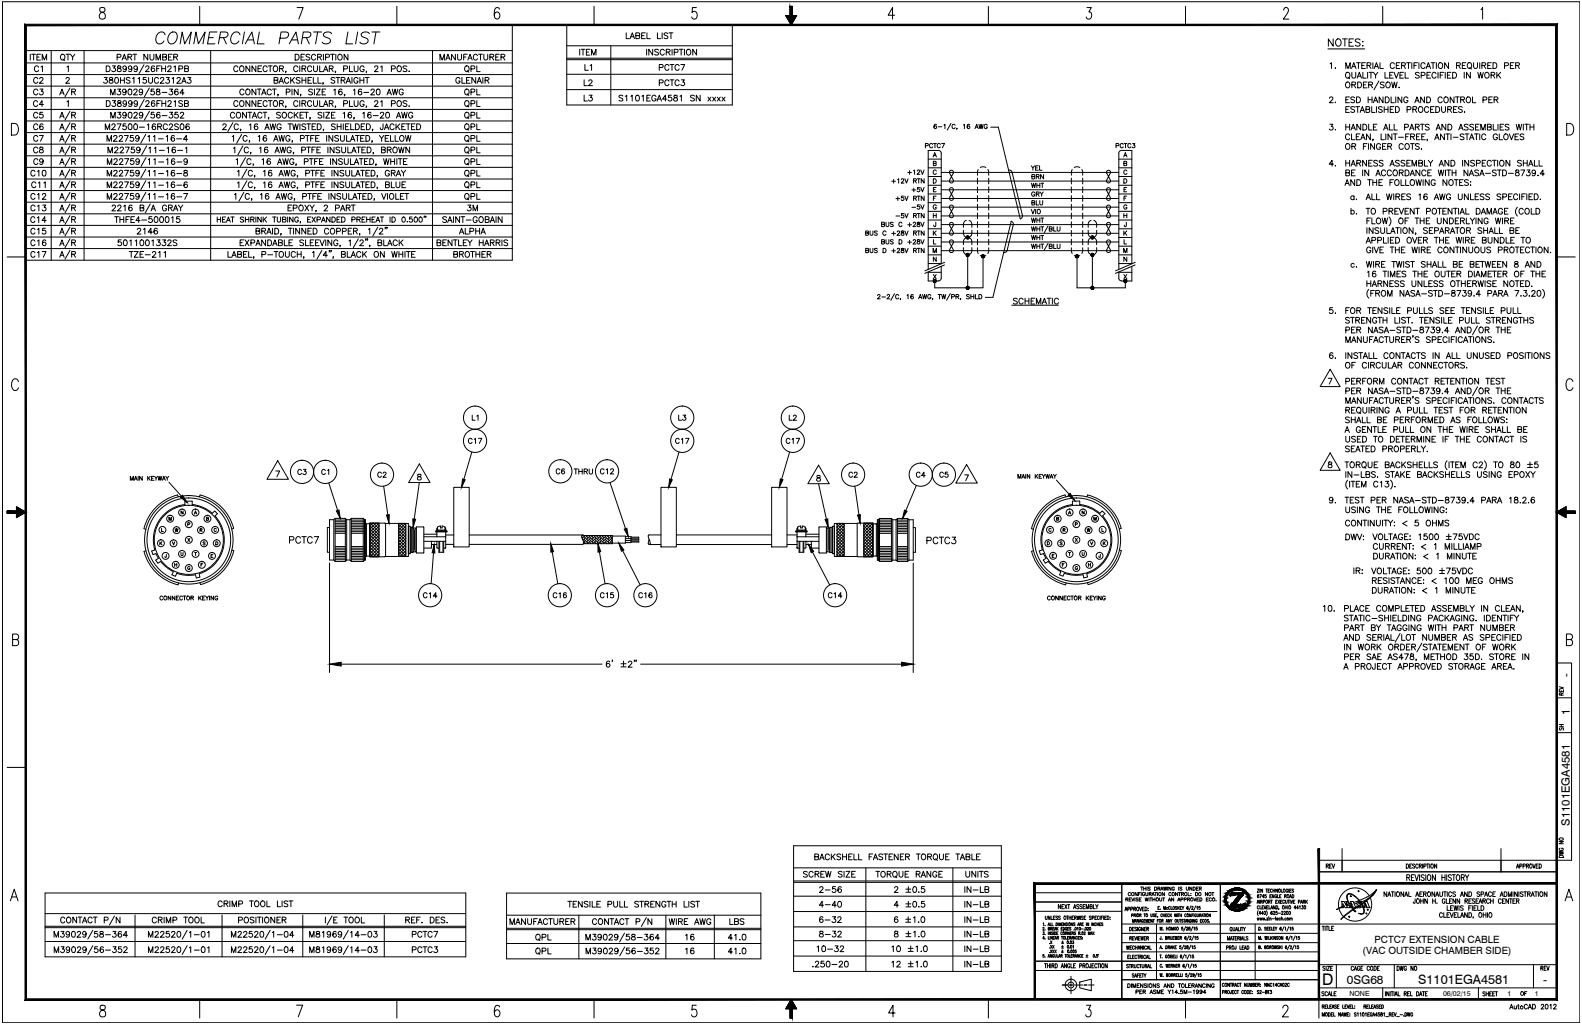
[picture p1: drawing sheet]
<svg xmlns="http://www.w3.org/2000/svg" width="864mm" height="559mm" viewBox="0 0 864 559" stroke-linecap="round" stroke-linejoin="round" font-family="sans-serif">
<defs><g id="words">
<text font-size="8.8" x="722" y="538">D</text>
<g font-size="7">
<text x="774" y="537">S1101EGA4581</text>
<text x="842" y="537">-</text>
</g>
<text font-size="6.6" x="735" y="537">0SG68</text>
<g font-size="6.3">
<text x="857" y="370" transform="rotate(-90 857 370)">-</text>
<text x="857" y="390" transform="rotate(-90 857 390)">1</text>
<text x="857" y="451" transform="rotate(-90 857 451)">S1101EGA4581</text>
</g>
<g font-size="5.5">
<text x="750" y="515">PCTC7 EXTENSION CABLE</text>
<text x="744" y="521">(VAC OUTSIDE CHAMBER SIDE)</text>
</g>
<g font-size="3.9">
<text x="737" y="544">NONE</text>
<text x="788" y="544">06/02/15</text>
<text x="823" y="543">1</text>
<text x="838" y="543">1</text>
</g>
</g></defs>
<!-- layer: Text -->
<g fill="none" stroke="#000" stroke-width=".55">
<path d="M342 18v3h2M347 19h2v-1h-2v3h2v-1l-1-1M350 19h2M352 18h-2v3h2M353 18v3h2M359 18v3h2M361 18v3M365 18h-1h-1l2 2-1 1h-1M365 18h2M366 18v3M316 27v3M317 27h2"/>
<path d="M318 27v3M319 35v3h2M320 28h1M322 27h-2v3h2M322 36l1-1v3M323 30v-3l1 3 1-3v3M344 21l1-3 1 3M344 20h2M353 27v3M356 27v3l-2-3v3M359 27h-1v1l1 1v1h-2M360 37h2v-2h-2v3"/>
<path d="M363 28a1.2 1.2 0 0 0-2-1 1.2 1.2 0 0 0-1 1v1a1.2 1.2 0 0 0 1 1 1.2 1.2 0 0 0 2-1M364 28h1l1-1h-2v3M365 28l1 2M365 36a1.2 1.2 0 0 0-1-1 1.2 1.2 0 0 0-1 1v1a1.2 1.2 0 0 0 1 1 1.2 1.2 0 0 0 1 0M366 35h2M367 35v3M367 27v3M368 29l2-1v-1h-2v3M371 36a1.2 1.2 0 0 0-2-1 1.2 1.2 0 0 0-1 1v1a1.2 1.2 0 0 0 1 1 1.2 1.2 0 0 0 2 0M371 27h2M372 35h2l-2 3M372 27v3"/>
<path d="M374 27v3M380 27v3l-2-3v3M725 27h20M726 35l1-1v3M728 21v4l-3-4v4M729 37h.1M729 22l1-1a1.8 1.8 0 0 1 2 2 1.8 1.8 0 0 1-3 2zM733 21h2M734 21v4M735 37v-3l1 3 1-3v3M736 23h2M738 37l1-3 1 3"/>
<path d="M738 39v3l1 1 1-1v-3M738 36h2M739 21h-3v4h3M741 34h2M742 34v3M742 22v-1h-2v2l2 1v1h-2M743 36h2M744 23h.1M744 25h.1M744 39v4h2M745 34h-2v3h2M746 36h2v-1l-2-1v3"/>
<path d="M747 39v4M747 36l1 1M747 39h2M748 39v4M749 34v3M750 39l1 2v2M750 37l1-3 2 3M751 36h1M752 39l-1 2M753 34v3h2M756 39v4h2M761 39h-2v4h2"/>
<path d="M761 39l1 4 1-4M761 35a1.2 1.2 0 0 0-1-1 1.2 1.2 0 0 0-1 1v1a1.2 1.2 0 0 0 1 1 1.2 1.2 0 0 0 1 0M762 36h1M764 34h-2v3h2M765 36h2v-1l-2-1v3M766 39h-2v4h2M766 36l1 1M767 39v4h2M768 34h2M769 34v3M771 34v3M772 36h1"/>
<path d="M774 34h-2v3M775 34v3M775 40l-1-1-1 1v1h2l-1 2-1-1M778 35a1.2 1.2 0 0 0-1-1 1.2 1.2 0 0 0-1 1v1a1.2 1.2 0 0 0 1 1 1.2 1.2 0 0 0 1 0M779 37l1-3 1 3M779 36h1M781 39h-2v4h2M781 34h2M782 34v3M784 34v3M785 39v4M788 39h-2v4"/>
<path d="M789 39v4M791 34v3l-2-3v3M792 39h-2v4h2M793 39h1a1.7 1.7 0 0 1 1 2 1.7 1.7 0 0 1-1 2h-1zM795 36h2v-1l-2-1v3M796 36l1 1M798 36h1M799 39v4M800 34h-2v3h2M802 37l1 1M803 39v4l-2-4v4M804 34v2l1 1h1l1-3"/>
<path d="M807 39v4l1-4 1 4 1-4M808 34v3M809 36h2v-1l-2-1v3M810 36l1 1M812 36h1M814 34h-2v3h2M815 34h1a1.7 1.7 0 0 1 1 2 1.7 1.7 0 0 1-1 1h-1zM817 39v4M819 39l-2 3M821 36h2v-2h-2v3M824 36h2M826 34h-2v3h2"/>
<path d="M827 36h2v-1l-2-1v3M828 36l1 1M319 44v3h2M319 52v3h2M321 44h1h1l-2 3h2M322 52h1l-1 1a1.1 1.1 0 0 1 1 2 1.1 1.1 0 0 1-2-1M340 52h-1h-1l2 2-1 1h-1M341 53l1-1v3M344 53l1-1v3M350 53l1-1v3M353 53h1M355 52h-2v3h2"/>
<path d="M358 53a1.2 1.2 0 0 0-1-1 1.2 1.2 0 0 0-1 1v1a1.1 1.1 0 0 0 1 1 1.1 1.1 0 0 0 1-1h-1M359 55l1-3 1 3M359 54h2M360 45h2v-1h-2v3M364 54h-2l1-2v3M365 44a1.2 1.2 0 0 0-1 0 1.2 1.2 0 0 0-1 1 1.3 1.3 0 0 0 0 1 1.3 1.3 0 0 0 2 0M366 44h2M367 52h-2v1a1.1 1.1 0 0 1 2 0 1.1 1.1 0 0 1-1 2 1.1 1.1 0 0 1-1-1M367 44v3M368 52v1a1.6 1.6 0 0 1 2 2h-2a1.3 1.3 0 0 1 0-2 1.3 1.3 0 0 1 2 0v-1zM371 44a1.3 1.3 0 0 0-2 0 1.3 1.3 0 0 0-1 2 1.2 1.2 0 0 0 1 1 1.2 1.2 0 0 0 2-1M371 53l1-1v3"/>
<path d="M372 44h2l-1 1a1 1 0 0 1 0 1 1 1 0 0 1-1 0M379 52h-2v1l2 1v1h-1h-1M382 52v3l-2-3v3M386 53l2 2M388 53l-2 2M389 53l2 2M391 53l-2 2M392 53l1 2M393 53l-1 2M394 53l2 2M396 53l-2 2M726 54v-1h2l-2 3h2"/>
<path d="M729 56h.1M735 54h1M735 60h1M736 42l1 1M737 53h-2v3h2M737 58h-2v3h2M738 46h2v-1h-2v3M739 46l1 2M739 53h-2l2 2v1h-2M739 59v-1l-2 1 2 1v1h-2M740 58h2M741 53h1a1.7 1.7 0 0 1 1 1 1.7 1.7 0 0 1-1 2h-1z"/>
<path d="M741 43l1-4 1 4M741 45h1a1.7 1.7 0 0 1 1 1 1.7 1.7 0 0 1-1 2h-1zM741 58v3M741 42h2M744 46h2M746 60h1l1-2h-2v3h2v-1h-1M746 45h-2v3h2M747 53v3M747 54h2M747 46h2v-1h-2v3M748 46l1 2M749 58v3h2"/>
<path d="M749 53v3M750 56l1-3 1 3M750 55h2M751 58v3M753 44l-3 5M755 59l-1-1-2 1 3 1-1 1h-2M755 53v3l-2-3v3M756 45h-1h-1l2 2-1 1-1-1M756 60h2M756 58v3M756 53h1a1.7 1.7 0 0 1 1 1 1.7 1.7 0 0 1-1 2h-1zM758 58v3"/>
<path d="M759 41h1M759 60h1M759 53v3h2M760 45v3l1-3 1 3 1-3M761 58h-2v3h2M762 58h1a1.7 1.7 0 0 1 1 2 1.7 1.7 0 0 1-1 1h-1zM762 53v3M764 48h.1M764 41h1M765 53v3l-2-3v3M768 60h2v-2h-2v3M769 54a1.3 1.3 0 0 0-2-1 1.3 1.3 0 0 0-1 2 1.1 1.1 0 0 0 1 1 1.1 1.1 0 0 0 2-1h-1"/>
<path d="M771 60h2v-1l-2-1v3M772 56l2-3 1 3M772 60l1 1M773 55h1M776 41h2v-1l-2-1v4M778 53v3l-2-3v3M779 53h1a1.7 1.7 0 0 1 1 1 1.7 1.7 0 0 1-1 2h-1zM779 41h1M780 59a1.2 1.2 0 0 0-1-1 1.2 1.2 0 0 0-1 1v1a1.2 1.2 0 0 0 1 1 1.2 1.2 0 0 0 1 0M781 60h1M783 58h-2v3h2M784 58h1a1.7 1.7 0 0 1 1 2 1.7 1.7 0 0 1-1 1h-1z"/>
<path d="M784 40a1.2 1.2 0 0 0-1-1 1.2 1.2 0 0 0-1 2 1.2 1.2 0 0 0 1 2 1.2 1.2 0 0 0 1-1M786 41h1M787 58v2l1 1h1v-3M787 54a1.2 1.2 0 0 0-1-1 1.2 1.2 0 0 0-1 1 1.3 1.3 0 0 0 0 2 1.3 1.3 0 0 0 2 0v-1M790 41h1M790 60h2v-2h-2v3M791 60l1 1M793 60h2M794 53v3l-2-3v3M794 53h3M795 58h-2v3h2M796 53v3"/>
<path d="M797 54h2v-1h-2v3M798 59l-1-1-1 1 2 1-1 1h-1M798 54l1 2M804 53v3h2M810 55l1-1 1-1h-2v3M813 54h1M814 41h2v-1l-2-1v4M815 53h-2v3h2M815 41l1 2M816 54h1l1-1h-2v3M817 54l1 2M818 41l1 2"/>
<path d="M505 80l2-1-2-1v3M509 79a.9 .9 0 0 0-1-1 .9 .9 0 0 0-1 1v1a.9 .9 0 0 0 1 1 .9 .9 0 0 0 1-1M510 78h1M510 78v3M511 68a1.1 1.1 0 0 0-1 1 1.1 1.1 0 0 0 1 1 .7 .7 0 0 0 0-1 .7 .7 0 0 0-1 0M512 69h2M513 79a.9 .9 0 0 0-1-1 .9 .9 0 0 0 0 1v1a.9 .9 0 0 0 0 1 .9 .9 0 0 0 1-1M514 78h2l-2 3M515 68h1v2M519 67l-2 4M521 68a.9 .9 0 0 0-1 0 .9 .9 0 0 0 0 1 1 1 0 0 0 0 1 1 1 0 0 0 1 0M522 70v1"/>
<path d="M526 68v2M529 68a1.1 1.1 0 0 0-1 1 1.1 1.1 0 0 0 1 1 .7 .7 0 0 0 0-1 .7 .7 0 0 0-1 0M532 70l1-2 1 2M533 69h1M534 68l1 2 1-2v2l1-2M539 68a.9 .9 0 0 0-1 0 .9 .9 0 0 0-1 1 1 1 0 0 0 1 1 1 1 0 0 0 1 0v-1h-1M541 69h4l12 50h1v-2M609 80l2-1-2-1v3M613 79a.9 .9 0 0 0-1-1 .9 .9 0 0 0-1 1v1a.9 .9 0 0 0 1 1 .9 .9 0 0 0 1-1M614 78h1M614 78v3M617 79a.9 .9 0 0 0-1-1 .9 .9 0 0 0 0 1v1a.9 .9 0 0 0 0 1 .9 .9 0 0 0 1-1"/>
<path d="M618 78h2l-1 1a.8 .8 0 0 1 0 1 .8 .8 0 0 1-1 0M726 68h2l-1 1a1.1 1.1 0 0 1 0 2 1.1 1.1 0 0 1-1-1M729 71h.1M735 69h2M735 68v3M737 74a1.2 1.2 0 0 0-2-1 1.2 1.2 0 0 0-1 1 1.3 1.3 0 0 0 1 2 1.3 1.3 0 0 0 2 0v-1M737 68v3M738 71l1-3 1 3M738 73v3h2M738 80h2v-1l-2-1v4M738 70h1M739 80l1 2"/>
<path d="M740 75h2M742 73h-2v3h2M742 61l2-3 1 3M743 68v3l-2-3v3M743 76l1-3 1 3M743 60h1M743 75h2M744 68h1a1.7 1.7 0 0 1 1 1 1.7 1.7 0 0 1-1 2h-1zM744 80h2M746 78h-2v4M747 78v4M747 68v3h2"/>
<path d="M748 73v3l-2-3v3M750 76l-1 1M750 69h1M750 78v4l-2-4v4M752 68h-2v3h2M754 79a1.2 1.2 0 0 0-2-1 1.2 1.2 0 0 0-1 2 1.4 1.4 0 0 0 2 2 1.1 1.1 0 0 0 1-2h-1M754 73v3h2M755 80h1M755 71l2-3 1 3M756 70h1M757 73v3M757 78h-2v4h2"/>
<path d="M758 80h1l1-1-2-1v4M758 68v3h2M759 80l1 2M760 73v3l-2-3v3M761 73h2M761 68v3h2M762 73v3M763 75h3M766 79a1.2 1.2 0 0 0-1-1 1.2 1.2 0 0 0-1 2 1.2 1.2 0 0 0 1 2 1.2 1.2 0 0 0 1-1M767 69h2v-1h-2v3M767 75h2M769 73h-2v3"/>
<path d="M769 71l2-3 1 3M770 70h1M770 78h2M770 75l2-1v-1h-2v3M771 78v4M771 75l1 1M773 69h1l1-1h-2v3M773 75h1M774 69l1 2M775 79l-1-1-1 1 2 2-1 1-1-1M775 73h-2v3h2M775 68h2"/>
<path d="M776 75h1M776 68v3M778 73h-2v3h2M779 76v1M780 68h-1h-1l2 2-1 1h-1M783 76l1-3 2 3M784 75h1M784 71l1-3 1 3M784 70h2M788 73v3l-2-3v3M789 68v3l-2-3v3M789 73h2"/>
<path d="M790 73v3M790 68h1a1.7 1.7 0 0 1 2 1 1.7 1.7 0 0 1-2 2h-1zM792 73v3M793 75h3M796 71l1-3 2 3M797 70h1M799 74l-1-1-1 1 2 1-1 1h-1M799 61h.1M800 73h2M801 73v3M801 68h-2l2 2v1h-2M802 76l1-3 2 3"/>
<path d="M803 75h1M804 68h-2l2 2v1h-2M805 73h2M805 69h2M806 73v3M807 68h-2v3h2M808 73v3M808 71v-3l2 3 1-3v3M811 74a1.2 1.2 0 0 0-1-1 1.2 1.2 0 0 0-1 1 1.3 1.3 0 0 0 0 2 1.3 1.3 0 0 0 2 0v-1M812 69h2v-1h-2v3h2v-1l-1-1M815 68v3h2M817 74a1.3 1.3 0 0 0-1-1 1.3 1.3 0 0 0-1 2 1.1 1.1 0 0 0 1 1 1.1 1.1 0 0 0 1-1"/>
<path d="M818 68v3M818 73v3h2M819 69h1M821 68h-2v3h2M824 68h-1h-1l2 2-1 1h-1M824 73l1 3 1-3M827 75h1M828 68v3l1-3 1 3 1-3M829 73h-2v3h2M832 68v3M832 74l-1-1-1 1 2 1v1h-1h-1M832 68h2"/>
<path d="M833 68v3M835 69h2M835 68v3M837 68v3M487 99h2M488 98v2M490 98h1v2M492 98h1l-1 2h1M494 98l1 2 1-2M496 94h2M497 93v2M499 93v2"/>
<path d="M499 99h1v-1h-1v2M500 99v1M501 93h1l-1 2h1M501 98h1M502 98v2M503 93l1 2v-2M504 98v2l-1-2v2M509 86l1-3 1 3M509 89h2v-1h-2v2h2v-1M509 98a1.3 1.3 0 0 1 2 0 1.3 1.3 0 0 1 0 2h-2zM510 85h1M511 93a.9 .9 0 0 0-1 0 .9 .9 0 0 0-1 1 1 1 0 0 0 1 1 1 1 0 0 0 1 0"/>
<path d="M519 93l-1 2 2 3a1.1 1.1 0 0 1-1 2 1.1 1.1 0 0 1-1-2l3-4-1-1zM551 93h1l1 1 5 24M563 90l1 2v1M563 96h2v-1h-2v3l2-1-1-1M565 90l-1 2M565 92h1M566 96h1l-1-1v3M566 96l1 2M567 90h-2v3h2M567 90v3h2M570 95v3l-2-3v3M604 93v2l2 3a1.1 1.1 0 0 1-1 2 1.1 1.1 0 0 1-1-2l2-4v-1z"/>
<path d="M613 86l1-3 1 3M614 89h1v-1h-1v2h1v-1M614 98a1.3 1.3 0 0 1 1 1 1.3 1.3 0 0 1-1 1zM614 85h1M615 93a.9 .9 0 0 0-1 0 .9 .9 0 0 0-1 1 .9 .9 0 0 0 1 1 .9 .9 0 0 0 1 0M728 90h-2l1-3v4M729 90h.1M735 94h1l1-1h-2v3h2v-1l-1-1M735 87v4M735 89h2M737 87v4M738 91l1-4 1 4"/>
<path d="M738 94h1M738 90h1M739 98v3l-2-3v3M740 93h-2v3h2M741 89h1l1-1-2-1v4M741 98h1a1.7 1.7 0 0 1 1 2 1.7 1.7 0 0 1-1 1h-1zM742 89l1 2M744 93v3M746 87v4l-2-4v4M747 98h2M747 93v3l-2-3v3M747 89h1"/>
<path d="M748 98v3M749 87h-2v4h2M749 98v3M749 100h3M751 96l1-3 2 3M752 95h1M752 98v3M752 88l-1-1-1 1v1h2v2l-2-1M753 100h1M755 98h-2v3h2M755 88l-1-1-1 1 2 1v2l-2-1M756 94a1.2 1.2 0 0 0-1-1 1.2 1.2 0 0 0-1 1v1a1.2 1.2 0 0 0 1 1 1.2 1.2 0 0 0 1-1"/>
<path d="M759 91l1-4 1 4M759 100h1M759 90h2M760 94a1.2 1.2 0 0 0-2-1 1.2 1.2 0 0 0-1 1v1a1.2 1.2 0 0 0 1 1 1.2 1.2 0 0 0 2-1M761 98h-2v3M764 88l-1-1-1 1v1h2v2l-2-1M764 94h2v-1h-2v3M765 98v3h2M765 94l1 2M767 88l-1-1-1 1 2 2-1 1-1-1M767 93h1a1.7 1.7 0 0 1 1 1 1.7 1.7 0 0 1-1 2h-1zM767 98v3h2"/>
<path d="M768 89h1M770 96l1-3 1 3M770 87h-2v4h2M770 95h2M771 91v-4l1 4 1-4v4M773 98l1 3v-3l1 3 1-3M774 89h2v-1l-2-1v4l2-1h1l-1-1M775 93v3l-2-3v3M776 81h.1M777 98v3M778 87v4h1M778 94a1.2 1.2 0 0 0-1-1 1.2 1.2 0 0 0-1 1v1a1.2 1.2 0 0 0 1 1 1.2 1.2 0 0 0 1-1"/>
<path d="M779 94h2M780 87l1 2v2M780 98v3l-2-3v3M781 93h-2v3h2M782 87l-1 2M783 99a1.2 1.2 0 0 0-1-1 1.2 1.2 0 0 0-1 1v1a1.1 1.1 0 0 0 1 1 1.1 1.1 0 0 0 1-1M785 93l1 3 1-3v3l1-3M786 91l1-4 1 4M786 90h2M789 93v3M790 98v3l-2-3v3M790 93h2"/>
<path d="M791 87v4l-2-4v4M791 93v3M792 87h1a1.7 1.7 0 0 1 1 2 1.7 1.7 0 0 1-1 2h-1zM793 94h2M793 93v3M794 98h2M795 93v3M795 98v3M797 100h1M798 87v4M799 98h-2v3h2M801 93v3l-2-3v3"/>
<path d="M802 98h-1h-2l3 2-1 1h-2M802 87v4l-2-4v4M802 96l1-3 1 3M802 95h2M803 99h.1M805 88l-1-1-1 1v1h2v2l-2-1M806 89h2v-1l-2-1v4M807 93h-2v1l2 1-1 1-1-1M808 96l1-3 1 3M808 95h2M809 89h1M811 95h3"/>
<path d="M811 87h-2v4h2M814 88a1.2 1.2 0 0 0-1-1 1.2 1.2 0 0 0-1 2 1.2 1.2 0 0 0 1 2 1.2 1.2 0 0 0 1-1M815 87h2M816 87v4M817 93h-1h-1l2 2-1 1-1-1M817 93h3M818 87v4M818 93v3M820 93h1a1.7 1.7 0 0 1 1 1 1.7 1.7 0 0 1-1 2h-1zM823 95h3M824 87v4l-2-4v4M828 93l-1 1a1.7 1.7 0 0 1 2 2h-2a1.8 1.8 0 0 1 2-2v-1z"/>
<path d="M830 93h2l-1 3M831 88l-1-1-2 1 2 1v2l-2-1M832 89h2M832 87v4M834 93h1l-1 1a1.1 1.1 0 0 1 1 1 1.1 1.1 0 0 1-1 1 1.1 1.1 0 0 1-1-1M834 87v4M834 91l2-4 1 4M835 90h1M838 87v4h1M838 94a1 1 0 0 1-1 1 1.1 1.1 0 0 1-1-2 1 1 0 0 1 2 0v3l-2-1M840 96h.1M840 87v4h2"/>
<path d="M843 95h-2l1-2v3M489 118h2M489 108h2M490 107v2M493 117h-1v1a.8 .8 0 0 1 1-1 1 1 0 0 1 0 2 .8 .8 0 0 1-1-1M493 107h-1v1a.8 .8 0 0 1 1 0 .8 .8 0 0 1 0 1 .8 .8 0 0 1-1 0M494 117l1 2 1-2M494 107l1 2 1-2M498 113h2M498 104h2M499 118h1v-1h-1v2M499 108h1v-1h-1v2"/>
<path d="M499 103v2M500 118v1M500 108v1M501 117h1M501 107h1M502 107v2M502 117v2M502 112h-1v1a.9 .9 0 0 1 1 0 .9 .9 0 0 1 0 1 .9 .9 0 0 1-1 0M502 102h-1v1a.8 .8 0 0 1 1 0 1 1 0 0 1 0 2 .8 .8 0 0 1-1-1M503 112l1 2v-2M503 102l1 3v-3M504 117v2l-1-2v2"/>
<path d="M504 107v2l-1-2v2M509 117v2M509 118h2M510 108h.1M510 103h.1M511 107h-1v2M511 102h-1v3h1M511 117v2M511 112a.9 .9 0 0 0-1 0 .9 .9 0 0 0-1 1 .8 .8 0 0 0 1 1 .8 .8 0 0 0 1-1M519 103h1l1 1-3 4a1.1 1.1 0 0 0 1 1 1.1 1.1 0 0 0 1-1l-2-4zM519 112l-1 2 2 3a1.1 1.1 0 0 1-1 2 1.1 1.1 0 0 1-1-2l3-4-1-1zM563 114l1 3 1-3"/>
<path d="M563 100l1 2v-2l1 2v-2M563 119l1 2v-2l1 2v-2M563 111h2v-1l-2-1v3h2l-1-1M565 105a.9 .9 0 0 0-1 0 .9 .9 0 0 0-1 1 .8 .8 0 0 0 1 1 .8 .8 0 0 0 1-1h-1M565 114v3M566 106h1v-1h-1v2M566 109v3h1M566 100v2M566 119v2M566 101h2M566 106l1 1M568 109v3l1-1v-2"/>
<path d="M568 100v2M568 119v2M568 105l1 1v1M568 100h2M568 119h2M569 100v2M569 119v2M570 105l-1 1M604 103h2v1l-2 4a1.1 1.1 0 0 0 1 1 1.1 1.1 0 0 0 1-1l-2-4zM604 112v2l2 3a1.1 1.1 0 0 1-1 2 1.1 1.1 0 0 1-1-2l2-4v-1zM614 118h1M614 117v2"/>
<path d="M614 108h.1M614 103h.1M615 107h-1v2M615 102h-1v3h1M615 117v2M615 112a.9 .9 0 0 0-1 0 .9 .9 0 0 0-1 1 .8 .8 0 0 0 1 1 .8 .8 0 0 0 1-1M734 101l1-3 2 3M735 100h1M738 115a1 1 0 0 1 1 0 1 1 0 0 1 0 2 1 1 0 0 1-1-1M738 114v3M739 107a1 1 0 0 0-1 0 1 1 0 0 0 0 2 1 1 0 0 0 1 0M739 107v2"/>
<path d="M741 109h.1M741 117h.1M746 109l1-3 1 3M746 114h2M746 108h2M747 114v3M748 119h-2v3M749 106v3h2M749 119v3h2M751 106v3h2M754 119l1 3 1-3 1 3v-3M755 115h2v-1h-2v3"/>
<path d="M757 106l1 3v-3l1 3 1-3M758 115h2v-1h-2v3M758 118a3 3 0 0 1 0 5M759 115l1 2M761 106v3M761 115h2M762 107h2v-1h-2v3M763 107l1 2M763 114h-2v3h2M764 114l1 3 1-3M765 107h1M767 115h1"/>
<path d="M767 106h-2v3h2M769 114h-2v3h2M769 119h-2v3M770 106h-1h-1v1l2 1v1h-2M772 114v3l-2-3v3M772 119h3M773 114h2M773 119v3M774 114v3M775 106v3M775 119v3M777 119v3"/>
<path d="M779 115h2v-1h-2v3M779 106a1.4 1.4 0 0 0-2 1 1.4 1.4 0 0 0 2 2 1 1 0 0 0 0-2 1.1 1.1 0 0 0-2 1M781 119h-2v3h2M783 109l1-3 1 3M783 108h2M785 119v2l1 1h1v-3M785 114h2M786 106l1 3v-3l1 3 1-3M786 114v3M788 115h1M790 114h-2v3h2M790 119v3l-2-3v3"/>
<path d="M791 119h1a1.7 1.7 0 0 1 1 2 1.7 1.7 0 0 1-1 1h-1zM792 107a1.2 1.2 0 0 0-1-1 1.2 1.2 0 0 0-1 1v1a1.1 1.1 0 0 0 1 1 1.1 1.1 0 0 0 1-1h-1M793 114v3l-2-3v3M793 114h2M794 114v3M796 106v2l1 1 1-1v-2M796 114v3M796 119h-2v3h2M797 117l1-3 1 3M797 116h2M800 114v3h2M800 119v3h2"/>
<path d="M802 106v3l-3-3v3M803 119l1 1v2M803 106v3h2M803 101h.1M805 119l-1 1M805 107h2M806 119v3M806 114h1a1.7 1.7 0 0 1 1 1 1.7 1.7 0 0 1-1 2h-1zM807 106h-2v3h2M809 117l1-3 1 3M809 119v3l-2-3v3M809 116h2"/>
<path d="M810 106h-1h-1v1l2 1v1h-2M812 117v-3l1 3 1-3v3M812 120a1.2 1.2 0 0 0-1-1 1.2 1.2 0 0 0-1 1 1.3 1.3 0 0 0 1 2 1.3 1.3 0 0 0 1 0v-1M813 106h-1h-1l2 2v1h-2M815 117l1-3 1 3M815 116h2M816 119l1 3 1-3 1 3v-3M819 106h-2l2 2v1h-2M820 114a1.2 1.2 0 0 0-1 0 1.2 1.2 0 0 0-1 1v1a1.1 1.1 0 0 0 1 1 1.1 1.1 0 0 0 1-1h-1M820 119v3M820 107h2v-1h-2v3M821 115h1"/>
<path d="M823 114h-2v3h2M824 107h1M825 106h-1v3h1M827 119h-2v3h2M828 113a3 3 0 0 0 0 5M828 107a1.2 1.2 0 0 0-1-1 1.2 1.2 0 0 0-1 1v1a1.2 1.2 0 0 0 1 1 1.2 1.2 0 0 0 1-1M830 106v3M831 107h1M832 114a1.2 1.2 0 0 0-2 0 1.2 1.2 0 0 0-1 1v1a1.2 1.2 0 0 0 1 1 1.2 1.2 0 0 0 2-1M833 106h-2v3M833 106v3M835 107h1"/>
<path d="M836 114v3h2M837 106h-2v3h2M838 106h1a1.7 1.7 0 0 1 1 1 1.7 1.7 0 0 1-1 2h-1zM838 114h1a1.7 1.7 0 0 1 2 1 1.7 1.7 0 0 1-2 2h-1zM841 109h.1M473 127h1v-1h-1v2h1v-1M473 137h1v-1h-1v2h1v-1M475 126v2h1l1-2M475 136v1l1 1 1-2M479 126h-1v1l1 1h-2M479 136h-2l2 2h-2M481 122h2l-2-1v3h2l-1-2"/>
<path d="M481 132h2v-1h-2v2h2l-1-1M482 136h1a1.3 1.3 0 0 1 1 1 1.3 1.3 0 0 1-1 1h-1zM484 121v2v1l1-1v-2M484 127a1.1 1.1 0 0 0-2-1 1 1 0 0 0 0 1 .9 .9 0 0 0 1 1 .9 .9 0 0 0 1 0M484 131v2l1-1v-1M487 127h2M487 137h2M488 122h-2l2 1-1 1-1-1M488 131h-2l2 1-1 1h-1M488 126v2M488 136v2M490 127v-1h1l-1 2h1"/>
<path d="M490 136h1l-1 2h1M491 131h1a1.3 1.3 0 0 1 0 1 1.3 1.3 0 0 1 0 1h-1zM492 126v1l1 1a.8 .8 0 0 1-1 0l1-1v-1zM492 136l1 1a.8 .8 0 0 1 0 1 .8 .8 0 0 1-1-1l1-1zM492 122a.9 .9 0 0 0-1-1 .9 .9 0 0 0 0 1 1 1 0 0 0 0 1 1 1 0 0 0 1 0M494 126l1 2 1-2M494 136l1 2 1-2M496 123h2M496 132h2M497 122v2M497 131v2M498 122l1-1 1 1-2 2h2"/>
<path d="M498 131h1h1l-2 2h2M499 127h1v-1h-1v2M499 137h1v-1h-1v2M500 127v1M500 137v1M501 126h1M501 136h1M501 121v1l1 1a.8 .8 0 0 1-1 1 1 1 0 0 1 0-2h1zM501 131v1h1a.7 .7 0 0 1-1 1 .7 .7 0 0 1 0-1l1-1zM502 126v2M502 136v2M503 121l1 3v-3"/>
<path d="M503 131l1 2v-2M504 126v2l-1-2v2M504 136v2l-1-2v2M509 138v-2l1 2 1-2v2M509 126v2M510 131v2h1M510 127l1 1M511 121v2l-1 1v-1M511 126l-2 2M519 122l1-1 1 2-3 4a1.1 1.1 0 0 0 1 1 1.1 1.1 0 0 0 1-1l-2-4zM519 131h1l1 1-3 4a1.1 1.1 0 0 0 1 2 1.1 1.1 0 0 0 1-2l-2-3zM553 123v-2h-1l-10 41h-4"/>
<path d="M553 122l-3 15-1 1h-1M563 128l1 3v-3l1 3v-3M563 133l1 3v-3l1 3v-3M563 124l1 2v-2l1 2v-2M566 124v2M566 128v3M566 133v3M566 130h2M566 134h2M566 120h2M566 125h2M568 124v2"/>
<path d="M568 128v3M568 133v3M568 128h2M568 133h2M568 124h2M569 124v2M569 128v3M569 133v3M572 133l-2 3M572 123l-2 4M573 134h1l-1-1v3h1v-2M573 125h1v-1h-1v2h1v-1"/>
<path d="M575 133v3h2M575 124v2h2M577 133v2l1 1 1-1v-2M577 124v1l1 1h1v-2M604 122l2-1v2l-2 4a1.1 1.1 0 0 0 1 1 1.1 1.1 0 0 0 1-1l-2-4zM604 131h2v1l-2 4a1.1 1.1 0 0 0 1 2 1.1 1.1 0 0 0 1-2l-2-3zM613 138v-2l1 2 1-2v2M614 126v2M614 131v2h1M614 127l1 1M615 121v2l-1 1v-1M615 126l-1 2"/>
<path d="M746 133l1-3 1 3M746 120h1M746 124v3M746 132h2M748 136a1.2 1.2 0 0 0-1-1 1.2 1.2 0 0 0-1 1v1a1.1 1.1 0 0 0 1 1 1.1 1.1 0 0 0 1-1M749 131h2v-1h-2v3M749 135v3M750 124v3l-3-3v3M750 135l1 3 2-3M752 131h2v-1h-2v3M753 125l-1-1-1 1 2 2h-1h-1M753 136h1"/>
<path d="M754 124v3h1h1v-3M755 130v3h2M755 135h-2v3h2M757 124v3h2M758 130v3M759 135h2M759 131h1M759 127l1-3 2 3M760 126h1M760 135v3M761 130h-2v3h2M762 136h2"/>
<path d="M762 135v3M762 130h1a1.7 1.7 0 0 1 1 1 1.7 1.7 0 0 1-1 2h-1zM762 124h2M763 124v3M764 135v3M765 124v3M765 136h1M767 135h-2v3h2M767 120h1M771 135v3l1-3 1 3 1-3M771 130l1 3 1-3M771 124v3l-2-3v3"/>
<path d="M773 127v1M774 131h1M775 135v3M775 120h2M776 136h2v-1h-2v3M776 130h-2v3h2M777 136l1 2M777 131h2v-1h-2v3M778 131l1 2M779 120h1M779 136h1M779 125l-1-1-1 1 2 2h-1h-1"/>
<path d="M780 126h1M781 135h-2v3h2M782 124h-2v3h2M783 130h2M783 126h2v-1l-2-1v3M784 130v3M786 127l1-3 1 3M786 130v3M786 131h2M786 126h2M787 136a1.2 1.2 0 0 0-1-1 1.2 1.2 0 0 0-1 1v1a1.2 1.2 0 0 0 1 1 1.2 1.2 0 0 0 1-1M788 130v3"/>
<path d="M789 126h2v-1l-2-1v3M789 131h1M790 126l1 1M791 130h-2v3h2M792 127l1-3 1 3M792 126h2M794 135v3l-2-3v3M794 120h2M794 124h3M794 135h3M795 130l1 3v-3l1 3 1-3M795 124v3"/>
<path d="M795 135v3M797 120h2v-1h-2v3M797 135v3M798 120l1 2M799 130v3M800 131h2v-1h-2v3M801 126h1l1-1-2-1v3M801 135v3l-2-3v3M801 131l1 2M802 126l1 1M802 135v2l1 1h1v-3M803 131h1"/>
<path d="M805 130h-2v3h2M808 135l1 3h1l1-3M809 125l-1-1-1 1 2 2h-1h-1M809 131h2v-1h-2v3l2-1v-1M810 126h2M810 124v3M812 124v3M812 130v2l1 1 1-1v-2M813 127l1-3 1 3M813 126h2M814 135h-1h-1l2 2-1 1h-1M816 124v3h2"/>
<path d="M818 130v3l-2-3v3M818 136h2v-1h-2v3M819 124v3h1M819 130h1a1.7 1.7 0 0 1 1 1 1.7 1.7 0 0 1-1 2h-1zM821 136h2v-1h-2v3M821 120h2h1l-3-1v3M822 130v3h2M822 136l1 2M822 120l2 2M824 126h2v-1l-2-1v3h2v-1M825 120h1M825 131h1"/>
<path d="M827 130h-2v3h2M827 135h2M827 126h2M828 135v3M829 124h-2v3h2M830 136h1M830 130h2M831 130v3M832 135h-2v3h2M835 136a1.2 1.2 0 0 0-1-1 1.2 1.2 0 0 0-1 1v1a1.2 1.2 0 0 0 1 1 1.2 1.2 0 0 0 1-1M836 135h2M837 135v3"/>
<path d="M838 135v3M845 135v3l-2-3v3M846 138h.1M509 150l2 2M511 140v3l-2-3v3M511 150l-2 2M614 150l1 2M615 140v3l-1-3v3M615 150l-1 2M739 144a1 1 0 0 0-1 0 1 1 0 0 0 0 2 1 1 0 0 0 1-1M741 146h.1M746 143l1 3v-3l1 3 1-3"/>
<path d="M746 153v3M746 155h2M746 149l1-1v3M747 158a3 3 0 0 0 0 5M748 153v3M749 156l1-3 1 3M750 155h1M750 143v3M750 159h-2v3M751 148a1.5 1.5 0 0 0-2 1 1.5 1.5 0 0 0 2 2 1 1 0 0 0 0-2 1.1 1.1 0 0 0-2 1M751 144h2v-1h-2v3M752 144l1 2"/>
<path d="M752 155h2v-1l-2-1v3M753 155l1 1M754 144h1M755 148h2M756 148v3M756 143h-2v3h2M757 153v3l-2-3v3M758 148v3M759 155h1M759 151v-3l1 3 1-3v3M760 143h2M761 153h-2v3h2"/>
<path d="M761 143v3M762 143l1 3 1-3 1 3v-3M763 149h1M764 154l-1-1-2 1h1l1 1v1h-2M765 148h-2v3h2M766 143v3M766 159v3l-2-3v3M767 154l-1-1-2 1h1l1 1v1h-2M767 148h-2l2 2v1h-2M769 143h-2l2 2v1l-2-1M770 143h2M771 153v3h1h1v-3"/>
<path d="M771 143v3M771 148h2M772 159h-1h-1l2 2-1 1-1-1M772 148v3M774 149h2M774 148v3M776 153v3l-2-3v3M776 148v3M777 153v3h2M777 149h2M778 143h-1h-1l2 2-1 1-1-1M779 144h2"/>
<path d="M779 143v3M779 148h-2v3h2M780 155h1M781 143v3M782 153h-2v3h2M782 159h-2v1h2v1l-1 1-1-1M782 146l1-3 1 3M782 145h2M783 159h2M784 159v3M785 154l-1-1-1 1 2 1-1 1h-1M785 143v3h2"/>
<path d="M785 159h1a1.7 1.7 0 0 1 2 1 1.7 1.7 0 0 1-2 2h-1zM787 148v2l1 1h1v-3M788 143v3h1M788 154l-1-1-1 1 2 1-1 1h-1M790 148h2M791 148v3M792 149h2M793 159h-1a1.8 1.8 0 0 1 2 3h-1a1.3 1.3 0 0 1 0-2 1.3 1.3 0 0 1 1 0v-1zM793 144h2v-1h-2v3h2v-1v-1M794 148h-2v3h2M795 153h2M795 149h2l-2-1v3"/>
<path d="M795 159h2l-1 3M796 153v3M796 149l1 2M797 144h1M798 155h2M798 153v3M799 143h-2v3h2M799 159h1l-1 1a1.1 1.1 0 0 1 1 1 1.1 1.1 0 0 1 0 1 1.1 1.1 0 0 1-2-1M800 153v3M801 155h1M802 148h1a1.7 1.7 0 0 1 1 2 1.7 1.7 0 0 1-1 1h-1zM803 144h1l1-1h-2v3h2v-1l-1-1"/>
<path d="M803 153h-2v3h2M803 160a1 1 0 0 1-1 0 1 1 0 0 1 0-1 1 1 0 0 1 1 0v3l-1-1M804 155h2v-1l-2-1v3M805 148v3M805 155l1 1M806 151l1-3 1 3M806 144h1M806 150h2M807 153l1 3v-3l1 3 1-3M808 143h-2v3h2M808 143h2M809 151v-3l1 3 1-3v3"/>
<path d="M809 143v3M811 143v3l1-3 1 3 1-3M811 153v3M812 149h2M814 154l-1-1-1 1 2 1v1h-2M814 148h-2v3h2M815 144h1M815 148h2M815 155h1M816 148v3M817 143h-2v3h2M817 153h-2v3h2"/>
<path d="M818 144h1M818 149h1M819 143h-1v3h1M820 148h-2v3h2M821 149h1h1l-2-1v3M822 149l1 2M822 143v3l-2-3v3M823 153v3l-2-3v3M827 159h2l-1 3M827 143v1l2 1a1 1 0 0 1-1 1 1.1 1.1 0 0 1-1-2l2-1h-1zM827 153h2M828 153v3"/>
<path d="M830 155h1M830 149h1M832 159h1v1a1.1 1.1 0 0 1 0 1 1.1 1.1 0 0 1-1 0M832 153h-2v3h2M832 148h-2v3M833 146l1-3 1 3M833 153h1a1.7 1.7 0 0 1 1 2 1.7 1.7 0 0 1-1 1h-1zM833 145h2M836 148h2M836 156h.1M836 159h1h1l-2 3h2M837 148v3"/>
<path d="M838 143v3l-2-3v3M838 148v3M838 149h3M839 143h1a1.7 1.7 0 0 1 1 1 1.7 1.7 0 0 1-1 2h-1zM841 148v3M842 149h1M842 158a3 3 0 0 1 0 5M844 148h-2v3h2M479 161h1l-1 2h2M481 162h2M484 161h1h1l-2 2h2M488 160l-2 4"/>
<path d="M491 161a.9 .9 0 0 0-1 0 .9 .9 0 0 0-1 1 .9 .9 0 0 0 1 1 .9 .9 0 0 0 1 0M492 163l-1 1M495 161h1v2M499 161h-1a1.1 1.1 0 0 0-1 1 1.1 1.1 0 0 0 1 1 .7 .7 0 0 0 0-1 .7 .7 0 0 0-1 0M501 163l1-2 1 2M502 162h1M504 161v2l1-2v2l1-2M508 161a.9 .9 0 0 0-1 0 .9 .9 0 0 0-1 1 1 1 0 0 0 1 1 1 1 0 0 0 1 0v-1M509 163v1M512 161h2M513 161v2M514 161l1 2v-2l1 2v-2"/>
<path d="M519 160l-2 4M519 162h2v-1h-2v2M522 162h1v-1h-1v2M523 162v1M524 163v1M529 161h-1l1 1v1h-1M530 161v2M530 162h2M532 161v2M532 161v2h2M534 161h1a1.3 1.3 0 0 1 1 1 1.3 1.3 0 0 1-1 1h-1zM552 167h26"/>
<path d="M555 163h-2l2 2v1l-2-1M559 164a1.2 1.2 0 0 0-2-1 1.2 1.2 0 0 0-1 1v1a1.2 1.2 0 0 0 1 1 1.2 1.2 0 0 0 2-1M560 163v3M560 164h2M562 163v3M563 164h1M565 163h-2v3h2M566 166v-3l1 3 1-3v3M569 166l1-3 1 3M569 165h2M572 163h2M573 163v3"/>
<path d="M574 163v3M578 164a1.2 1.2 0 0 0-2-1 1.2 1.2 0 0 0 0 1v1a1.2 1.2 0 0 0 0 1 1.2 1.2 0 0 0 2-1M727 168h-1v1a1.1 1.1 0 0 1 1 0 1.1 1.1 0 0 1 0 2 1.1 1.1 0 0 1-1-1M729 171h.1M735 169h1M737 168h-2v3M737 174l-1-1-2 1 3 2h-1h-2M737 173h2M738 180h1M738 173v3M740 178h-2v4h2M740 175h2v-1l-2-1v3"/>
<path d="M741 169h1h1l-2-1v3M741 180h1l1-1-2-1v4M741 175l1 1M742 169l1 2M742 180l1 2M743 175h1M745 173h-2v3h2M747 168h2M748 168v3M748 173v3l-2-3v3M748 160h2M749 178v4l-2-4v4"/>
<path d="M749 169h2M751 160h2v-1h-2v3M751 168h-2v3h2M752 174a1.2 1.2 0 0 0-2-1 1.2 1.2 0 0 0-1 1 1.3 1.3 0 0 0 1 2 1.3 1.3 0 0 0 1 0l1-1h-1M752 160l1 2M752 173h2M753 173v3M754 168v3l-2-3v3M755 179l-1-1-1 1 2 2-1 1-1-1M755 175h2M755 173v3M757 173v3"/>
<path d="M757 162v-3l2 3 1-3v3M758 168h-1h-2l3 2-1 1h-2M759 168v3M760 168v3h2M761 173v3h2M762 169h2M764 173v3M764 168h-2v3h2M765 179l-1-1-1 1 2 2-1 1-1-1M765 178h2M766 178v4M767 162l1-3 2 3"/>
<path d="M767 174l-1-1-1 1 2 2h-1h-1M768 161h1M768 173h2M768 178h1a1.7 1.7 0 0 1 1 2 1.7 1.7 0 0 1-1 2h-1zM768 170l2-1v-1h-2v3M769 173v3M771 176h.1M772 168v2v1h2v-3M773 162l1-3 1 3M773 161h2M775 168v3h2M775 173h2"/>
<path d="M775 179a1.7 1.7 0 0 1 2 2h-2a1.8 1.8 0 0 1 2-2zM776 173v3M776 160h3M777 168v3h2M778 175h1M778 178h2l-1 4M780 173h-2v3h2M781 178h2l-1 2a1.1 1.1 0 0 1 1 1 1.1 1.1 0 0 1-1 1 1.1 1.1 0 0 1-1-1M782 168h-1h-1l2 2-1 1h-1M783 173v3l-2-3v3M786 174l-1-1-1 1 2 1-1 1h-1M786 180a1 1 0 0 1-1 0 1 1 0 0 1-1-1 1 1 0 0 1 2 0v2h-2"/>
<path d="M787 173v3M788 168h-1h-1l2 2-1 1h-1M788 173v3h2M789 160h2M789 169h1M791 175h1M791 168h-2v3h2M792 169h1M793 173h-2v3h2M794 168h-2v3h2M797 175h2v-2h-2v3M798 168h2"/>
<path d="M799 168v3M800 178v4l-2-4v4M800 173v2l1 1h1v-3M801 169h1M801 178h1a1.7 1.7 0 0 1 1 2 1.7 1.7 0 0 1-1 2h-1zM802 168h-1v3h1M803 173v3h2M805 161h.1M805 168v3l-2-3v3M806 173v3h2M807 178l-3 5M808 161h-2l1-2v3"/>
<path d="M809 168h-1h-1l2 2-1 1h-1M810 168v3M811 180h2v-1l-2-1v4M811 168v3h2M812 180l1 2M812 160h2v-1h-2v3M813 174v-1l-2 1 2 2h-2M813 169h2M814 173h2M815 162l1-3 1 3M815 173v3M815 161h2"/>
<path d="M815 168h-2v3h2M817 178h2M817 175h2v-1l-2-1v3M818 178v4M818 175l1 1M818 160h2v-1h-2v3M819 160l1 2M820 170l1-1v-1h-1v3M820 178v4M820 180h2M820 175h1M821 162l1-3 1 3"/>
<path d="M821 161h2M822 178v4M822 173h-2v3h2M823 168v2l1 1h1v-3M823 180h1M825 178h-2v4h2M825 173v3l-2-3v3M826 168v3h2M828 174a1.2 1.2 0 0 0-1-1 1.2 1.2 0 0 0-1 1 1.3 1.3 0 0 0 1 2 1.3 1.3 0 0 0 1 0v-1M829 168v3h1M829 173h2M830 173v3"/>
<path d="M830 161h.1M832 175h2M832 173v3M834 173v3M835 161h.1M837 174l-1-1-1 1 2 2h-1h-1M728 193h-1a1.4 1.4 0 0 0-1 1 1.4 1.4 0 0 0 1 1 1 1 0 0 0 0-1 1 1 0 0 0-1 1M729 195h.1M735 180h1l1-1-2-1v4M735 187v-3l1 3 1-3v3M735 192v4M738 187l1-3 1 3"/>
<path d="M738 192v4l-2-4v4M738 199h1M738 186h2M740 198h-2v3M741 193l-1-1-1 1 2 2-1 1-1-1M742 192h2M743 192v4M743 184v3l-2-3v3M744 196l1-4 2 4M744 184v2l1 1 1-1v-2M745 195h1M746 198a1.2 1.2 0 0 0-1 0 1.2 1.2 0 0 0-1 1v1a1.2 1.2 0 0 0 1 1 1.2 1.2 0 0 0 1-1"/>
<path d="M747 198v3M747 192v4h2M748 185h1M748 199h2v-1h-2v3M749 199l1 2M750 184h-2v3M750 192v4h2M750 182l1-4 1 4M750 187l1-3 1 3M750 181h2M750 186h2M754 198a1.2 1.2 0 0 0-2 0 1.2 1.2 0 0 0-1 1v1a1.2 1.2 0 0 0 1 1 1.2 1.2 0 0 0 2-1"/>
<path d="M755 198v2v1l2-1v-2M755 185a1.2 1.2 0 0 0-1-1 1.2 1.2 0 0 0-1 1v1a1.2 1.2 0 0 0 1 1 1.2 1.2 0 0 0 1-1M756 182l1-4 1 4M756 184h2M756 181h2M757 184v3M758 193a1.2 1.2 0 0 0-2-1 1.2 1.2 0 0 0-1 2 1.3 1.3 0 0 0 1 1 1.3 1.3 0 0 0 2 0M758 198v3h2M759 184v2l1 1 1-1v-2M759 180h2M760 200h2M762 185h2v-1h-2v3"/>
<path d="M763 185l1 2M763 199h2v-1h-2v3M764 192v4l-2-4v4M764 199l1 2M765 192h2M765 185h1M766 192v4M767 184h-2v3h2M767 196l2-4 1 4M768 195h1M768 185h2v-1h-2v3M769 185l1 2"/>
<path d="M771 180h3M771 183v1M772 198a1.2 1.2 0 0 0-2 0 1.2 1.2 0 0 0-1 1v1a1.2 1.2 0 0 0 1 1 1.2 1.2 0 0 0 2-1M773 193a1.2 1.2 0 0 0-2-1 1.2 1.2 0 0 0-1 2 1.3 1.3 0 0 0 1 1 1.3 1.3 0 0 0 1 0h1M773 192h2M774 192v4M775 184h-1h-2l1 1 1 1v1l-2-1M778 193l-1-1-1 1 2 2-1 1-1-1M778 198v3l-2-3v3M781 184h-1h-1v1l2 1-1 1-1-1M781 198v3l-2-3v3M782 185h2v-1h-2v3"/>
<path d="M782 192v4M783 199h1M785 198h-2v3h2M785 185h1M786 192v4l-3-4v4M787 184h-2v3h2M787 181h.1M788 198a1.2 1.2 0 0 0-2 0 1.2 1.2 0 0 0-1 1v1a1.2 1.2 0 0 0 1 1 1.2 1.2 0 0 0 2-1M788 198h2M789 198v3M790 196l1-4 1 4M790 185a1.2 1.2 0 0 0-1-1 1.2 1.2 0 0 0-1 1v1a1.2 1.2 0 0 0 1 1 1.2 1.2 0 0 0 1-1"/>
<path d="M790 195h1M791 181h-2l1-3v4M791 184v3M792 185h1M793 192v4h1M794 184h-2v3M794 199h2v-1h-2v3M794 182l2-4 1 4M795 184v3M795 181h1M795 192v4h2M795 199l1 2"/>
<path d="M798 185a1.2 1.2 0 0 0-1-1 1.2 1.2 0 0 0-1 1v1a1.2 1.2 0 0 0 1 1 1.2 1.2 0 0 0 1-1M799 187l1-3 1 3M799 186h2M799 198h-2l2 2v1l-2-1M801 192v3l1 1 1-1v-3M802 184h2M803 184v3M804 184v3M806 192v4l-2-4v4M808 192v3v1l2-1v-3M811 184v3l-2-3v3M813 193l-1-1-1 1 2 2-1 1-1-1"/>
<path d="M814 194h1M814 184h-1h-1v1l2 1v1l-2-1M815 187h.1M816 192h-2v4h2M817 192h1a1.7 1.7 0 0 1 1 2 1.7 1.7 0 0 1-1 2h-1zM823 194h2v-1l-2-1v4M832 193l-1-1-2 1 3 2-1 1-2-1M833 192v4M833 192h3M834 192v4M836 192v4M843 192v4l-2-4v4"/>
<path d="M846 193l-1-1-1 1 2 2-1 1-1-1M725 206h2l-1 4M726 202l6 9h-11zM735 208h1l1-1-2-1v4M735 213h1l1-1h-2v3M738 208h1M738 213h1M738 219h2M740 206h-2v4h2M740 212h-2v3h2M741 208h1l1-1-2-1v4M741 213h1l1-1h-2v3"/>
<path d="M742 208l1 2M742 213l1 2M743 217v3l-2-3v3M744 208h1M744 217v2l1 1h1v-3M746 206h-2v4M748 218h1M749 212v3l-2-3v3M750 217h-2v3M750 208h2v-1l-2-1v4M750 215l1-3 1 3M750 214h2"/>
<path d="M750 219h2M751 208l1 2M753 210v-4l1 4 1-4v4M755 212h-1h-1l2 2-1 1-1-1M755 218a1.2 1.2 0 0 0-1-1 1.2 1.2 0 0 0-1 1v1a1.2 1.2 0 0 0 1 1 1.2 1.2 0 0 0 1-1M756 215l1-3 1 3M756 217h2M756 214h2M757 217v3M759 217v3h1h1v-3M759 214h2M760 201l1-3 1 3"/>
<path d="M762 207a1.2 1.2 0 0 0-1-1 1.2 1.2 0 0 0-1 2 1.2 1.2 0 0 0 1 2 1.2 1.2 0 0 0 1-1M762 218h2l-2-1v3M763 218l1 2M765 212h-1h-1l2 2-1 1-1-1M765 218h1M765 212h2M766 212v3M767 217h-2v3h2M768 218h2v-1h-2v3M768 212h1a1.7 1.7 0 0 1 1 1 1.7 1.7 0 0 1-1 2h-1zM768 206v4l-2-4v4M769 218l1 2"/>
<path d="M769 206h2M770 206v4M771 214h3M771 217h.1M772 210l1-4 1 4M772 209h2M775 217h-1h-2l1 1 1 1 1 1h-1h-2M775 212a1.8 1.8 0 0 1 2 3h-2a1.9 1.9 0 0 1 2-3h-1zM777 207a1.2 1.2 0 0 0-1-1 1.2 1.2 0 0 0-1 2 1.2 1.2 0 0 0 1 2 1.2 1.2 0 0 0 1-1M777 206h3M778 212h2l-1 3M779 206v4"/>
<path d="M781 217h-1h-1l2 2-1 1h-1M781 212h2l-1 1a1.1 1.1 0 0 1 1 2 1.1 1.1 0 0 1-2-1M782 219l2-1v-1h-2v3M783 208h2v-1l-2-1v4M785 208l1 2M785 218h1M786 213a1 1 0 0 1-1 1 1.1 1.1 0 0 1-1-2 1 1 0 0 1 2 0v3l-2-1M787 208h1M787 217h-2v3h2M787 215h.1M789 206h-2v4h2M789 206h2"/>
<path d="M790 218a1.2 1.2 0 0 0-1-1 1.2 1.2 0 0 0-1 1v1a1.2 1.2 0 0 0 1 1 1.2 1.2 0 0 0 1-1M790 206v4M791 214h-2l1-2v3M791 217v3M792 208h1M792 218h1M794 206h-2v4h2M794 217h-2v3M794 215l2-3 1 3M795 217v3M795 214h1M797 206v4l-2-4v4"/>
<path d="M798 206h2M798 218a1.2 1.2 0 0 0-1-1 1.2 1.2 0 0 0-1 1v1a1.2 1.2 0 0 0 1 1 1.2 1.2 0 0 0 1-1M799 206v4M799 219h2M800 212v3l-2-3v3M801 206v4M801 201h.1M801 212h1a1.7 1.7 0 0 1 1 1 1.7 1.7 0 0 1-1 2h-1zM802 217h2M803 217v3M804 217v3M807 211l-3 5"/>
<path d="M807 206v4l-2-4v4M811 213h2v-1h-2v3M811 217v3l-2-3v3M811 206h2M812 213l1 2M812 206v4M814 208h1M814 217h-1h-1v1l2 1v1h-1h-1M815 220h.1M816 206h-2v4h2M817 212h2M818 212v3"/>
<path d="M819 207l-1-1-1 1 2 2-1 1-1-1M819 206h2M820 213h2M820 212v3M820 206v4M822 212v3M822 218a1.2 1.2 0 0 0-1-1 1.2 1.2 0 0 0-1 1v1a1.2 1.2 0 0 0 1 1 1.2 1.2 0 0 0 1-1M823 213h1M825 212h-2v3h2M829 217v3l-3-3v3M829 217h2M830 217v3"/>
<path d="M832 219h2M837 218a1.2 1.2 0 0 0-1-1 1.2 1.2 0 0 0-1 1v1a1.2 1.2 0 0 0 1 1 1.2 1.2 0 0 0 1-1M838 217h2M839 217v3M842 217h-2l2 2v1h-2M734 236l1-3 2 3M735 224h1l1-1-2-1v3M735 238v2l1 1h1v-3M735 220v-3l1 3 1-3v3M735 235h1M736 224l1 1M737 228h-2v1h1l1 1-1 1-2-1"/>
<path d="M738 228v3M738 229h2M738 220l1-3 1 3M738 224h1M740 222h-2v3h2M740 228v3M740 239l-1-1-1 1 2 1-1 1h-1M741 231l1-3 1 3M741 230h1M741 240h1M742 225l1 1M743 234a1.2 1.2 0 0 0-2-1 1.2 1.2 0 0 0-1 1v1a1.1 1.1 0 0 0 2 1 1.1 1.1 0 0 0 1-1h-1"/>
<path d="M743 238h-2v3h2M744 228v3h2M744 234h1M744 238h1a1.7 1.7 0 0 1 1 2 1.7 1.7 0 0 1-1 1h-1zM744 222v3h1h1v-3M746 233h-2v3h2M746 228v3h2M747 222v3M749 224h1l1-1-2-1v3M749 233v3l-2-3v3M749 233h3M750 224l1 1"/>
<path d="M750 238h2M750 220l1-3 1 3M750 233v3M751 238v3M752 222v3M752 229h2v-1h-2v3l2-1-1-1M752 233v3h2M755 234h1M755 222v3l-2-3v3M755 229h1M757 233h-2v3h2M757 228h-2v3h2"/>
<path d="M758 223a1.2 1.2 0 0 0-1-1 1.2 1.2 0 0 0-1 1v1a1.1 1.1 0 0 0 1 1 1.1 1.1 0 0 0 1-1M759 238h1a1.7 1.7 0 0 1 1 2 1.7 1.7 0 0 1-1 1h-1zM761 234h2v-1h-2v3M761 229h2v-1h-2v3M762 225l1-3 2 3M762 240h1M763 224h1M764 233v2l1 1h1v-3M764 238h-2v3h2M764 229h2M765 238h2M766 238v3"/>
<path d="M766 228h-2v3h2M767 229h2v-1h-2v3M767 233v3h2M768 240h1M768 229l1 2M768 224h2v-1l-2-1v3M769 238h-1v3h1M770 233v3h2M770 240l2-1v-1h-2v3M770 229h2M771 240l1 1M772 222v3h2v-3"/>
<path d="M772 228h-2v3M775 222v3h2M776 229h2l1-1h-3v3M777 238v3M777 222v3h2M777 229l2 2M780 231v-3l1 3 1-3v3M780 238v3l-2-3v3M781 233v3l-2-3v3M782 240h1M783 222h2M783 229h1"/>
<path d="M784 238h-2v3h2M784 222v3M785 233h2M785 228h-2v3h2M786 224h1M786 228h1a1.7 1.7 0 0 1 1 1 1.7 1.7 0 0 1-1 2h-1zM786 233v3M788 222h-2v3h2M788 238v3M788 234h2M788 233v3M789 240h1"/>
<path d="M790 233v3M790 223v-1l-2 1 2 2h-2M791 238h-2v3M791 222h2M791 234h1M792 231l1-3 1 3M792 222v3M792 230h2M793 233h-2v3h2M794 238h2M795 238v3M797 233l1 3v-3l1 3 1-3"/>
<path d="M797 228h-2v1h2v1l-1 1-1-1M797 224h1M797 240h2M797 238v3M799 220l1-3 1 3M799 222h-2v3M799 238v3M801 240h1M801 233v3M801 229h1M802 234h2v-1h-2v3M802 238h-1v3h1"/>
<path d="M803 224h2v-1l-2-1v3M803 234l1 2M803 228h-2v3M804 224l1 1M805 234h1M807 233h-2v3h2M807 228v3h2M809 239a1.2 1.2 0 0 0-2-1 1.2 1.2 0 0 0-1 1 1.3 1.3 0 0 0 1 2 1.3 1.3 0 0 0 1 0h1M809 224h2l1-1-3-1v3M810 228v3h2M810 224l2 1M813 224h1"/>
<path d="M813 233h-1h-1l2 2-1 1h-1M814 234h2M814 233v3M815 222h-2v3h2M815 222h2M815 238v3l-2-3v3M815 228l1 3 1-3 1 3v-3M816 238h2M816 222v3M816 233v3M817 238v3M817 236l1-3 2 3"/>
<path d="M818 235h1M818 224h1M820 222h-2v3h2M820 233v3h2M821 228h-1l-1 1 2 1v1l-2-1M823 229h.1M823 230h.1M823 222v3l-2-3v3M823 233v3h2M824 239a1.3 1.3 0 0 0-2-1 1.3 1.3 0 0 0-1 2 1.2 1.2 0 0 0 1 1 1.2 1.2 0 0 0 2 0M824 222h2M824 238h2"/>
<path d="M825 222v3M825 238v3M826 222v3M829 234h1l1-1h-2v3h1l1-1-1-1M830 238v3M832 220l1-3 1 3M832 234h1M833 222v3l-2-3v3M833 239v-1l-2 1 2 1v1h-2M834 233h-2v3h2M75 260v2M78 260v2l-2-2v2"/>
<path d="M81 260v2M82 260l-1 1M84 260h-1v2h1M84 260l1 2M86 260l-1 1M86 260l1 2v-2l1 2v-2M90 260l1 2M92 260l-1 1M313 256h2M314 256v3M316 256v3M316 257h2"/>
<path d="M318 256v3M319 257h1l1-1h-2v3M320 257l1 2M322 256v2v1l1-1v-2M560 259v2M562 259v2l-1-2v2M565 259v2M566 260l1 1M567 259l-2 1M567 260h1M569 259h-2v2h2M569 259l1 2"/>
<path d="M570 259v1M571 259v2l1-2v2l1-2M575 259l1 2M577 259l-1 1M725 252v1a1.9 1.9 0 0 1 2 2h-2a1.3 1.3 0 0 1 0-1 1.3 1.3 0 0 1 2-1v-1zM726 247l6 10h-11zM734 252h2M735 257v4M735 252v3M737 244l-1-1-2 1 1 1h1l1 1-1 1-2-1M738 245h1M738 257v4l-2-4v4"/>
<path d="M739 259h3M740 243h-2v4h2M740 247l1-4 1 4M740 254l2-1-2-1v3M741 246h1M741 254l1 1M743 243h2M743 257v4h2M744 243v4M745 255l1 1M746 259h1l1-1-2-1v4l2-1v-1h-1M746 245h1"/>
<path d="M747 252v2l1 1h1v-3M748 243h-2v4h2M749 243h1a1.7 1.7 0 0 1 1 2 1.7 1.7 0 0 1-1 2h-1zM750 254h1M751 258l-1-1-1 1 2 2-1 1-1-1M752 252h-2v3h2M755 245h2v-1l-2-1v4M756 254l2-1-2-1v3h2v-1M758 245h2v-1l-2-1v4M758 258v-1l-2 1 2 2v1l-2-1M759 255l1-3 1 3M759 257h2"/>
<path d="M759 245l1 2M759 254h2M760 257v4M762 259h1M764 253a1.2 1.2 0 0 0-1-1 1.2 1.2 0 0 0-1 1v1a1.2 1.2 0 0 0 1 1 1.2 1.2 0 0 0 1-1M765 245h1v-1l-1-1v4M765 257v4M765 252v3M765 259l2 2M766 253l1 2M767 257l-2 2M767 252l-2 2"/>
<path d="M768 245h1M768 259h1M770 243h-2v4h2M770 257h-2v4h2M770 253v-1l-2 1 2 1v1h-2M771 245h1l1-1-2-1v4M771 254h3M771 252v3M772 245l1 2M774 241v-3l1 3 1-3v3M774 252v3M774 243v4h2"/>
<path d="M774 259h2v-1l-2-1v4l2-1v-1h-1M775 254h1M776 243l1 2v2M777 252h-2v3h2M777 259h2M778 252v3h1M778 243l-1 2M779 246h.1M780 252v3h2M782 258a1.2 1.2 0 0 0-2-1 1.2 1.2 0 0 0 0 2 1.3 1.3 0 0 0 0 1 1.3 1.3 0 0 0 2 0M783 257v4M784 259l1 2"/>
<path d="M785 253l-1-1-1 1 2 1-1 1h-1M785 257l-2 2M788 258l-1-1-1 1v1h2v1l-1 1-1-1M789 257v4M789 259h2M790 251a3 3 0 0 0 0 5M791 252v3M791 257v4M792 252h2M792 259h2M793 252v3M794 257h-2v4h2"/>
<path d="M795 254h1M795 257v4h2M797 252h-2v3h2M797 255v-3l2 3 1-3v3M798 257v4h2M802 258v-1l-2 1 2 2v1l-2-1M806 253a1.2 1.2 0 0 0-1-1 1.2 1.2 0 0 0-1 1v1a1.2 1.2 0 0 0 1 1 1.2 1.2 0 0 0 1-1M807 257v3v1l1-1 1-3M807 253l2-1v1l-2 2h2M810 251a3 3 0 0 1 0 5M812 258l-1-1-1 1 2 2-1 1-1-1M813 257v4"/>
<path d="M815 252h2M816 257v4l-2-4v4M816 252v3M818 241l2-3 1 3M819 240h1M820 258a1.2 1.2 0 0 0-2-1 1.2 1.2 0 0 0-1 2 1.3 1.3 0 0 0 1 1 1.3 1.3 0 0 0 1 0l1-1h-1M824 259h1M825 252v1a1.3 1.3 0 0 1 1 1 1.3 1.3 0 0 1 0 1h-1a1.9 1.9 0 0 1 1-2v-1zM826 257h-2v4h2M827 259h1l1-1-2-1v4M833 257l2 4M834 255h3"/>
<path d="M834 253h3M835 257l-2 4M835 252v3M836 257l1 2v2M838 257l-1 2M839 252h-1v1a1.1 1.1 0 0 1 1 0 1.1 1.1 0 0 1 0 2 1.1 1.1 0 0 1-1 0M71 262v-2l1 2 1-2v2M73 262l1-2 1 2M74 261h1M81 261l1 1M83 261h1M89 262v-2l1 2"/>
<path d="M89 261h1M556 261v-2v2l1-2v2M558 261l1-2v2M558 260h1M573 261l1-2 1 2M573 260h1M728 272a1.1 1.1 0 0 1-2 1 1 1 0 0 1 0-1 1 1 0 0 1 1 0v2h-1M729 274h.1M734 271h2M735 277v2l1 1 1-1v-2M735 271v4M736 262a3 3 0 0 0 0 5"/>
<path d="M737 263v3M737 273h1M738 263h2M739 263v3M739 271h-2v4h2M740 277h-1h-1l2 2-1 1-1-1M740 264h2M741 277v3M742 272l-1-1-1 1v1h2v1h-2M742 263h-2v3h2M742 271h3M743 266v-3l1 3 2-3v3"/>
<path d="M744 271v4M744 277v3l-2-3v3M748 277a1.2 1.2 0 0 0-2 0 1.2 1.2 0 0 0-1 1v1a1.1 1.1 0 0 0 1 1 1.1 1.1 0 0 0 2-1h-1M749 273h1v-1l-1-1v4M751 277h3M752 273h1M752 260h.1M752 263a1.2 1.2 0 0 0-1 0 1.2 1.2 0 0 0-1 1v1a1.2 1.2 0 0 0 1 1 1.2 1.2 0 0 0 1-1M752 277v3M754 263v3M754 271h-2v4h2M754 277v3"/>
<path d="M754 278h2M755 273h1l1-1-2-1v4M756 273l1 2M756 263h2l-1 1a1.1 1.1 0 0 1 1 1 1.1 1.1 0 0 1-1 1 1.1 1.1 0 0 1-1-1M756 277v3M758 278h1M759 262a3 3 0 0 1 0 5M760 277h-2v3h2M761 261l2-4 1 4M761 265h.1M763 271v4l-2-4v4M764 278h1"/>
<path d="M764 275l1-4 1 4M764 273h2M766 277h-2v3M769 272l-1-1-1 1v1h2v1h-2M769 275l2-4 1 4M770 277v3h1M770 273h1M772 277v3h2M773 273h2M777 261l1-4 1 4M778 277l1 3v-3l1 3 1-3M779 272l-1-1-2 1 1 1h1v1h-2"/>
<path d="M779 271h2M780 271v4M782 277v3M782 271h1a1.7 1.7 0 0 1 1 2 1.7 1.7 0 0 1-1 2h-1zM785 277v3l-2-3v3M785 273h3M788 277a1.2 1.2 0 0 0-1 0 1.2 1.2 0 0 0-1 1v1a1.1 1.1 0 0 0 1 1 1.1 1.1 0 0 0 1-1M789 271v1a1.3 1.3 0 0 1 2 1 1.3 1.3 0 0 1 0 1h-2a1.3 1.3 0 0 1 0-1 1.3 1.3 0 0 1 2-1v-1zM790 278h.1M790 279h.1M792 271h2l-1 4M795 271h2l-1 2a1 1 0 0 1 1 1 1 1 0 0 1-2 0"/>
<path d="M800 272a1 1 0 0 1-1 1 1 1 0 0 1-1-1 1 1 0 0 1 2 0l-1 2h-1M801 274h.1M805 273h-3l2-2v4M809 273h2v-1l-2-1v4M812 275l1-4 1 4M812 273h1M815 273h1l1-1-2-1v4M816 273l1 2M817 275l2-4 1 4M818 273h1M824 272l1-1v4M827 271v1a1.3 1.3 0 0 1 1 1 1.3 1.3 0 0 1 0 1h-1a1.3 1.3 0 0 1 0-1 1.3 1.3 0 0 1 1-1v-1z"/>
<path d="M830 274h.1M831 272l1-1 1 1-2 3h2M834 274h.1M838 272l-1-1a1.4 1.4 0 0 0-1 2 1.4 1.4 0 0 0 2 1 1 1 0 0 0-1-1 1 1 0 0 0-1 0M735 291h1a1.7 1.7 0 0 1 1 2 1.7 1.7 0 0 1-1 2h-1zM737 285a1.2 1.2 0 0 0-2-1 1.2 1.2 0 0 0-1 1v1a1.2 1.2 0 0 0 1 1 1.2 1.2 0 0 0 2-1M738 291v4l1-4 1 4 1-4M741 291l1 4 1-4M743 284v3l-2-3v3M744 284h2M744 292h.1M744 294h.1"/>
<path d="M745 284v3M747 284v3M749 291l2 3 1-3M750 284v3l-2-3v3M751 284l1 3h1l1-3M752 297a1.2 1.2 0 0 0-1 0 1.2 1.2 0 0 0-1 1v1a1.2 1.2 0 0 0 1 1 1.2 1.2 0 0 0 1-1M753 297v2l1 1 1-1v-2M755 284v3M755 284h3M756 291v3h2M756 298h2v-1h-2v3M757 284v3"/>
<path d="M757 298l1 2M758 284l1 1v2M758 291h2M759 291v3M760 298h1v-1h-1v3M760 284l-1 1M760 294l2-3 1 3M761 298l1 2M761 293h1M761 285h.1M761 287h.1M763 298h1"/>
<path d="M765 297h-2v3h2M766 292a1.2 1.2 0 0 0-2-1 1.2 1.2 0 0 0-1 2 1.4 1.4 0 0 0 2 2 1.1 1.1 0 0 0 1-2h-1M767 293h1M768 297v3l-2-3v3M768 284l-2 2 2 1M768 297h3M769 291h-2v3h2M769 297v3M770 292h.1M770 294h.1M771 298h.1M771 299h.1"/>
<path d="M774 284h-1l-1 1a1.1 1.1 0 0 1 2 0 1.1 1.1 0 0 1 0 2 1.1 1.1 0 0 1-2-1M775 292v-1v3M778 297l-2 1 2 2M779 291h-2v2a1.1 1.1 0 0 1 2 0 1.1 1.1 0 0 1 0 1 1.1 1.1 0 0 1-2 0M782 284v3M782 285h2M783 297h1v3M784 284v3M785 287v-3l2 3 1-3v3M789 300v-3l1 3 1-3v3M789 293h3M789 294h3"/>
<path d="M791 291v3M791 284h-2v1l2 1v1h-1h-1M793 297v3M793 291h2l-1 3M794 297v3h2M796 297v3h2M798 291h-1l-1 2a1.1 1.1 0 0 1 2 0 1.1 1.1 0 0 1 0 1 1.1 1.1 0 0 1-2 0M799 297v3M799 291l1 3 1-3M800 300l1-3 1 3M800 299h2M802 291h1a1.7 1.7 0 0 1 1 2 1.7 1.7 0 0 1-1 1h-1z"/>
<path d="M803 300v-3l1 3 1-3v3M806 298h2v-1h-2v3M807 292a1.2 1.2 0 0 0-1-1 1.2 1.2 0 0 0-1 2 1.2 1.2 0 0 0 1 1 1.2 1.2 0 0 0 1 0M739 310v3M740 311h2v-1h-2v3M741 311l1 2M744 311h.1M744 313h.1M749 310l1 3 1-3M749 317h2v-1l-2-1v3M750 302h1a1.7 1.7 0 0 1 1 1 1.7 1.7 0 0 1-1 2h-1zM750 317l1 1"/>
<path d="M752 317h2M753 302v3h1h1v-3M754 315h-2v3h2M755 310v3h2M756 303h2v-1h-2v3M757 316l-2-1v1l2 1v1h-1h-1M757 310h2M757 303l1 2M758 315v3M758 310v3M759 305l1-3 1 3M760 304h1"/>
<path d="M760 313l1-3 1 3M760 312h2M761 316l-1-1-1 1 2 1v1h-2M762 302h2M762 315h2M763 302v3M763 315v3M764 318l2-3 1 3M765 302v3M765 317h1M765 311a1.2 1.2 0 0 0-1-1 1.2 1.2 0 0 0-1 1v1a1.1 1.1 0 0 0 1 1 1.1 1.1 0 0 0 1-1h-1M766 312h1"/>
<path d="M768 310h-2v3h2M769 311h.1M769 313h.1M770 315v3l-2-3v3M771 302v3l-2-3v3M773 303h.1M773 305h.1M773 316a1.2 1.2 0 0 0-1-1 1.2 1.2 0 0 0-1 1v1a1.2 1.2 0 0 0 1 1 1.2 1.2 0 0 0 1 0M774 317h1M775 310h-1v1a1.1 1.1 0 0 1 1 0 1.1 1.1 0 0 1 0 2 1.1 1.1 0 0 1-2 0M776 315h-2v3h2M777 316h.1"/>
<path d="M777 318h.1M780 302l-3 2 3 1M780 310a1.4 1.4 0 0 1 2 2 1.4 1.4 0 0 1-2 1l-1-1zM784 316l-2 1 2 1M784 302h1v3M786 311h3M786 313h3M787 310v3M789 316v-1v3M790 310h2l-2 3M790 305v-3l1 3 2-3v3M794 302v3"/>
<path d="M794 310h-1v1a1.1 1.1 0 0 1 1 0 1.1 1.1 0 0 1 0 2 1.1 1.1 0 0 1-1 0M795 310l2 3 1-3M797 302v3l-2-3v3M798 302v3h1h1v-3M799 310h1a1.7 1.7 0 0 1 1 2 1.7 1.7 0 0 1-1 1h-1zM801 318v-3l1 3 1-3v3M801 302h2M802 302v3M804 311a1.2 1.2 0 0 0-2-1 1.2 1.2 0 0 0 0 1v1a1.2 1.2 0 0 0 0 1 1.2 1.2 0 0 0 2-1M804 303h1M804 317h1M806 302h-2v3h2"/>
<path d="M806 315h-2v3h2M809 316a1.2 1.2 0 0 0-1-1 1.2 1.2 0 0 0-1 1v1a1.1 1.1 0 0 0 1 1 1.1 1.1 0 0 0 1-1h-1M817 317h2M817 315v3M819 315v3M820 318v-3l1 3 1-3v3M826 316l-2-1v1l1 1 1 1h-1h-1M89 326a.8 .8 0 0 0-1-1 .8 .8 0 0 0-1 1v1a.8 .8 0 0 0 1 0 .8 .8 0 0 0 1 0M93 325v2l-1-2v2M95 325v2l-1-2v2M96 326h1M98 325h-2v2h2"/>
<path d="M100 326a.8 .8 0 0 0-1-1 .8 .8 0 0 0-1 1v1a.8 .8 0 0 0 1 0 .8 .8 0 0 0 1 0M100 325h1M101 325v2M104 326h2l-2-1v2M105 326l1 1M108 325v2M109 326l1 1M110 325l-2 2M111 326h.1M112 325h-1v2h1M112 325l1 2M114 325l-1 1"/>
<path d="M114 325v2M117 325v2l-2-2v2M119 326a.8 .8 0 0 0-1-1 .8 .8 0 0 0-1 1v1a.8 .8 0 0 0 1 0 .8 .8 0 0 0 1 0h-1M573 326a.8 .8 0 0 0-1-1 .8 .8 0 0 0 0 1v1a.8 .8 0 0 0 1 0M578 325v2l-2-2v2M580 325v2l-1-2v2M581 326h1M582 325h-1v2h1M584 326a.8 .8 0 0 0-1-1 .8 .8 0 0 0 0 1v1a.8 .8 0 0 0 1 0M585 325h1M585 325v2M589 326h1l-1-1v2"/>
<path d="M589 326l1 1M593 325v2M593 326l1 1M594 325l-1 2M595 326h1M596 325h-1v2h1M597 325l1 2M598 325v1M599 325v2M601 325v2l-1-2v2M603 326a.8 .8 0 0 0-1-1 .8 .8 0 0 0 0 1v1a.8 .8 0 0 0 1 0M722 331l1-1v4"/>
<path d="M728 333h.1M734 332h2v-1l-2-1v4M736 336h-1h-1l2 2-1 1-1-1M737 336h2M737 330v4h2M738 336v3M739 339l1-3 1 3M739 334l1-4 2 4M739 338h2M740 333h1M742 336h2M743 336v3"/>
<path d="M745 331a1.2 1.2 0 0 0-2-1 1.2 1.2 0 0 0-1 2 1.2 1.2 0 0 0 1 2 1.2 1.2 0 0 0 2-1M745 336v3M746 332h1M748 330h-2v4h2M748 336a1.2 1.2 0 0 0-1 0 1.2 1.2 0 0 0-1 1v1a1.2 1.2 0 0 0 1 1 1.2 1.2 0 0 0 1-1M749 337h3M749 321h1a1.7 1.7 0 0 1 1 1 1.7 1.7 0 0 1-1 2h-1zM752 321v2l1 1 1-1v-2M754 331a1.2 1.2 0 0 0-2-1 1.2 1.2 0 0 0-1 2 1.2 1.2 0 0 0 1 2 1.2 1.2 0 0 0 2-1M755 336h-1h-1l2 2-1 1-1-1M756 322h1l1-1h-2v3M756 336v3"/>
<path d="M756 337h2M757 322l1 2M758 336v3M758 334v-4l1 4 2-4v4M758 324l2-3 1 3M759 323h1M759 336v3M760 337h2M761 321h2M762 332h2v-1l-2-1v4M762 321v3M762 336h-2v3h2"/>
<path d="M763 336v3h2M764 321v3M765 330v4h2M766 336h1a1.7 1.7 0 0 1 1 1 1.7 1.7 0 0 1-1 2h-1zM767 332h2M769 336v3M769 330h-2v4h2M770 330h2M771 321v3l-3-3v3M771 330v4M772 322h.1M772 323h.1"/>
<path d="M772 336v3l-2-3v3M773 332h1M775 330h-2v4h2M776 330h1a1.7 1.7 0 0 1 1 2 1.7 1.7 0 0 1-1 2h-1zM776 336a1.2 1.2 0 0 0-2 0 1.2 1.2 0 0 0-1 1v1a1.1 1.1 0 0 0 1 1 1.1 1.1 0 0 0 2-1h-1M779 321l-3 1 3 2M780 337h2v-1h-2v3M781 334l2-4 1 4M782 333h1M783 339l1-3 1 3M783 338h1M784 321v3"/>
<path d="M787 331h-2l1 1 1 1-1 1-2-1M788 336a1.2 1.2 0 0 0-2 0 1.2 1.2 0 0 0 0 1v1a1.2 1.2 0 0 0 0 1 1.2 1.2 0 0 0 2-1M789 336v3M789 324v-3l2 3 1-3v3M790 331h-2l1 1 1 1-1 1-2-1M790 337l1 2M791 332h1M791 336l-2 2M792 339l1-3 1 3M792 338h2M793 330h-2v4h2M793 321v3"/>
<path d="M794 334v-4l1 4 1-4v4M796 321v3l-2-3v3M797 336a1.2 1.2 0 0 0-1 0 1.2 1.2 0 0 0-1 1v1a1.1 1.1 0 0 0 1 1 1.1 1.1 0 0 0 1-1h-1M797 332h2v-1l-2-1v4l2-1v-1M798 321v2l1 1 1-1v-2M798 336v3M800 330v4h2M800 321h3M801 336v3l-2-3v3M802 321v3M802 330l2 2v2M803 322h2"/>
<path d="M805 336a1.2 1.2 0 0 0-2 0 1.2 1.2 0 0 0-1 1v1a1.1 1.1 0 0 0 1 1 1.1 1.1 0 0 0 2-1h-1M805 330l-1 2M805 321h-2v3h2M806 339h.1M809 330v4M810 336v3M812 336h1a1.7 1.7 0 0 1 1 1 1.7 1.7 0 0 1-1 2h-1zM812 330v4l-2-4v4M815 337h1M817 336h-2v3h2M819 331a1.2 1.2 0 0 0-2-1 1.2 1.2 0 0 0-1 2 1.2 1.2 0 0 0 1 2 1.2 1.2 0 0 0 2-1M820 330v4h1"/>
<path d="M820 336v3l-2-3v3M820 336h2M821 336v3M822 332h1M823 336v3M824 330h-2v4h2M824 337h2M825 334l1-4 1 4M825 333h2M826 336h-2v3M827 336l1 1v2M829 336l-1 1"/>
<path d="M830 330v4l-2-4v4M831 333v1M734 349l1-3 1 3M734 343l2-1v-1h-2v3M734 358h2v-1h-2v3M734 348h2M734 352v3M737 344l1-3 1 3M737 343h2M737 358h1M737 352v3l-2-3v3M739 346v3l-2-3v3"/>
<path d="M739 357h-2v3h2M740 342h2l-2-1v3M740 346h1a1.7 1.7 0 0 1 1 2 1.7 1.7 0 0 1-1 1h-1zM740 358h2v-1h-2v3M741 342l1 2M741 358l1 2M741 352l1 3 1-3 1 3v-3M743 341h2M744 341v3M748 347v-1l-2 1 2 1v1h-2M748 357h-2l2 2v1h-2M749 342h1l1-1h-2v3h2v-1l-1-1"/>
<path d="M749 353h1l1-1h-2v3M749 360l1-3 1 3M749 348h2M749 359h2M750 353l1 2M751 341l2 1v2M751 346h-2v3h2M752 352v3M752 358h1M752 348h2v-1l-2-1v3M753 353l1 2M753 348l1 1"/>
<path d="M754 341l-1 1M754 352l-2 2M754 357h-2v3h2M755 346v3M756 349l1-3 2 3M757 348h1M757 341h2M758 360l1-3 1 3M758 359h2M758 341v3M759 346v3h2M760 344l1-3 1 3"/>
<path d="M760 343h2M761 353h2v-1h-2v3M762 353l2 2M763 357h-1h-1l2 2-1 1h-1M764 346l-2 4M765 352h1a1.7 1.7 0 0 1 1 1 1.7 1.7 0 0 1-1 2h-1zM765 342a1.2 1.2 0 0 0-1-1 1.2 1.2 0 0 0-1 1 1.3 1.3 0 0 0 0 2 1.3 1.3 0 0 0 2 0v-1h-1M765 346v3h2M766 359h-2l1-2v3M767 357h2l-2 3M768 353h1M768 342a1.2 1.2 0 0 0-1-1 1.2 1.2 0 0 0-1 1 1.3 1.3 0 0 0 0 2 1.3 1.3 0 0 0 2 0v-1h-1"/>
<path d="M769 341v3M770 352h-2v3h2M770 357v1l2 1a1 1 0 0 1-1 1 1 1 0 0 1-1-1l2-1-1-1zM771 353h1l1-1h-2v3M771 346h2M772 346v3M772 353l1 2M772 341v3l-2-3v3M773 360v1M776 342a1.3 1.3 0 0 0-2-1 1.3 1.3 0 0 0-1 2 1.1 1.1 0 0 0 2 1 1.1 1.1 0 0 0 1-1h-1M776 351l-3 5M778 360v-3l1 3 1-3v3"/>
<path d="M779 346v3l-2-3v3M779 352h-1h-1l2 2-1 1-1-1M780 341v3l1-3 1 3 1-3M780 352h2M780 346v3h1h1v-3M781 352v3M781 358h1M782 355l1-3 1 3M783 354h1M783 357h-2v3h2M783 349v-3l1 3 2-3v3M784 341v3"/>
<path d="M784 357h2M784 341h2M785 357v3M785 352h2M785 341v3M786 352v3M786 358h3M786 357v3M787 348h2v-1l-2-1v3h2v-1h-1M787 341v3M787 342h2M788 353h1"/>
<path d="M789 357v3M789 341v3M790 352h-2v3h2M790 348h1M791 355v-3l1 3 1-3v3M792 346h-2v3h2M793 348h2v-1l-2-1v3M793 357h1a1.7 1.7 0 0 1 1 1 1.7 1.7 0 0 1-1 2h-1zM794 343l1-1 1-1h-2v3M794 348l1 1M794 353h1M796 352h-2v3h2"/>
<path d="M796 344l2-3 1 3M797 343h1M799 349l1-3 1 3M799 352v3l-2-3v3M799 348h2M800 342h1l1-1h-2v3M800 357h1l-1 1a1.1 1.1 0 0 1 1 2 1.1 1.1 0 0 1-2-1M800 352h2M801 342l1 2M801 352v3M802 341h2M803 341v3"/>
<path d="M804 347l-1-1-1 1 2 1v1h-1h-1M804 357h-1l-1 1a1.1 1.1 0 0 1 2 0 1.1 1.1 0 0 1 0 2 1.1 1.1 0 0 1-2-1M805 357h2a1.7 1.7 0 0 1 1 1 1.7 1.7 0 0 1-1 2h-2zM809 360h.1M809 353h1M810 347l-1-1-1 1 2 1v1h-1h-1M810 341v3l-2-3v3M811 348h2v-1l-2-1v3M811 352h-2v3M812 341v2l1 1 1-1v-2M814 348h2M815 352l1 3v-3l1 3 1-3"/>
<path d="M815 344v-3l1 3 1-3v3M815 357h-2l2 2v1h-2M816 357h2M816 346h-2v3h2M817 357v3M819 342h1h1l-2-1v3h2v-1l-1-1M819 347a1.2 1.2 0 0 0-1-1 1.2 1.2 0 0 0-1 1v1a1.2 1.2 0 0 0 1 1 1.2 1.2 0 0 0 1 0M820 346v3M822 348h1M822 342h1M822 353h2v-1h-2v3M822 358h2v-1h-2v3"/>
<path d="M823 353l1 2M823 358l1 2M824 346h-2v3M824 341h-2v3h2M824 346v3M825 342h1l1-1h-2v3M825 352v3M825 358h1M826 348h1M826 342l1 2M826 353l1 2M827 357h-2v3h2"/>
<path d="M827 352l-2 2M827 346h-1v3h1M828 346h1a1.7 1.7 0 0 1 2 2 1.7 1.7 0 0 1-2 1h-1zM831 357v3M835 357v3l-3-3v3M734 365l1-3 1 3M734 364h2M740 364h2v-2h-2v3M743 364l2-1-2-1v3M744 364l1 1M751 362v3h-1l-1-1M752 364h1"/>
<path d="M754 362h-2v3h2M757 363a1.2 1.2 0 0 0-1-1 1.2 1.2 0 0 0-1 1v1a1.2 1.2 0 0 0 1 1 1.2 1.2 0 0 0 1 0M758 362h2M759 362v3M763 365l1-3 1 3M764 364h1M766 364h2v-2h-2v3M769 364h2v-2h-2v3M773 364l1-1h1l-2-1v3M774 364l1 1M779 362l1 3 1-3M782 364h1"/>
<path d="M784 362h-2v3h2M785 362h1a1.7 1.7 0 0 1 1 2 1.7 1.7 0 0 1-1 1h-1zM793 363l-1-1-1 1 2 1-1 1h-1M794 362h2M795 362v3M800 364l2-1-2-1v3M801 364l1 1M802 365l2-3 1 3M803 364h1M808 363a1.2 1.2 0 0 0-2-1 1.2 1.2 0 0 0-1 1v1a1.1 1.1 0 0 0 2 1 1.1 1.1 0 0 0 1-1h-1M809 364h1M811 362h-2v3h2"/>
<path d="M814 365l2-3 1 3M815 364h1M818 364l1-1h1l-2-1v3M819 364l1 1M821 364h1M823 362h-2v3h2M823 365l1-3 2 3M824 364h1M826 365h.1M441 476h-1h-1l2 2-1 1-1-1M444 476a1.2 1.2 0 0 0-1 0 1.2 1.2 0 0 0-1 1 1.2 1.2 0 0 0 1 2 1.2 1.2 0 0 0 1-1M445 468l2-1-2-1v3h2v-1h-1"/>
<path d="M445 477h2v-1h-2v3M446 477l1 2M447 469l2-3 1 3M448 468h1M448 477h1M450 476h-2v3h2M451 476v3l1-3 1 3 1-3M453 467a1.2 1.2 0 0 0-2-1 1.2 1.2 0 0 0-1 1 1.3 1.3 0 0 0 1 2 1.3 1.3 0 0 0 2 0v-1M454 466v3M455 467l1 2M456 466l-2 2M459 466h-1h-1l2 2-1 1h-1"/>
<path d="M460 476h-1h-1l2 2-1 1-1-1M460 466v3M460 468h2M461 476v3M462 476h2l-2 3h2M462 466v3M463 468h1M465 477h1M465 466h-2v3h2M466 466v3h2M467 476h-2v3h2M469 466v3h2"/>
<path d="M474 468h2M476 466h-2v3M477 469l1-3 1 3M477 468h2M478 476h2M479 476v3M482 466h-1h-1l2 2-1 1h-1M482 466h3M484 466v3M484 477h2v-1h-2v3M485 468h2M485 477l1 2"/>
<path d="M487 466h-2v3h2M489 478l1 1M490 466v3l-2-3v3M491 476v2l1 1 1-1v-2M492 468h1M493 466h-1v3h1M494 477h1M494 468l2-1v-1h-2v3M495 468l1 1M496 476h-2v3h2M500 477h2v-1h-2v3M500 466h2"/>
<path d="M501 477l1 2M501 466v3M503 479l1-3 1 3M503 478h2M506 468l2-1h1l-3-1v3M507 468l2 1M508 476v3l-2-3v3M511 469h1M511 476a1.2 1.2 0 0 0-1 0 1.2 1.2 0 0 0-1 1 1.1 1.1 0 0 0 1 2 1.1 1.1 0 0 0 1-2M513 477h1M513 466v2l1 1h1v-3M514 476h-1v3h1"/>
<path d="M516 468h1M518 466h-2v3h2M522 466h2M523 466v3M524 469l1-3 2 3M525 468h1M527 476v2l1 1 1-1v-2M527 468l2-1-2-1v3h2v-1M531 466v3h1M533 476v3l-2-3v3M533 468h1M534 476v3"/>
<path d="M535 476h2M535 466h-2v3h2M536 476v3M539 476h-2l2 2v1l-2-1M62 500l-2 5M121 492a1.2 1.2 0 0 0-1 0 1.2 1.2 0 0 0-1 1v1a1.2 1.2 0 0 0 1 1 1.2 1.2 0 0 0 1-1M122 493h2v-1h-2v3M123 493l1 2M125 492v3M127 495v-3l1 3 1-3v3M130 493h2v-1h-2v3M136 492h2"/>
<path d="M137 492v3M146 492v3h2M151 492v3h2M154 492v3M157 492h-1h-1v1l2 1v1l-2-1M158 492h2M159 492v3M181 500l-2 5M310 492h2M311 492v3M313 493h1M315 492h-2v3h2"/>
<path d="M318 492v3l-2-3v3M321 492h-1h-1l2 2-1 1h-1M322 492v3M323 492v3h2M326 493h1M328 492h-2v3h2M332 493h2v-1h-2v3M335 492v2l1 1h1v-3M338 492v3h2M341 492v3h2M349 492h-1h-2l3 2-1 1h-2M349 492h2"/>
<path d="M350 492v3M352 493h2v-1h-2v3M353 493l1 2M355 493h1M357 492h-2v3h2M360 492v3l-2-3v3M363 493a1.2 1.2 0 0 0-1-1 1.2 1.2 0 0 0-1 1 1.3 1.3 0 0 0 1 2 1.3 1.3 0 0 0 1 0v-1M364 492h2M365 492v3M367 493h2M367 492v3M369 492v3"/>
<path d="M373 492v3h2M376 492v3M379 492h-1h-1l2 2-1 1h-1M380 492h2M381 492v3M447 485l2-1v1l-2 2h2M450 494h-3l2-2v3M450 486h3M450 494h3M456 484h-1l-1 1a1.1 1.1 0 0 1 2 0 1.1 1.1 0 0 1 0 2 1.1 1.1 0 0 1-2-1M456 494h-2l2-2v3M459 484a1.4 1.4 0 0 0-2 1 1.4 1.4 0 0 0 2 2 1 1 0 0 0 0-2 1.1 1.1 0 0 0-2 1"/>
<path d="M488 485l2-1v1l-2 2h2M490 494h-2l2-2v3M495 485h2M495 487h2M495 493h2M495 495h2M496 484v3M496 492v3M502 495h.1M502 487h.1M505 484h-2v1a1.1 1.1 0 0 1 2 0 1.1 1.1 0 0 1-1 2 1.1 1.1 0 0 1-1-1M505 492h-2v1a1.1 1.1 0 0 1 2 0 1.1 1.1 0 0 1-1 2 1.1 1.1 0 0 1-1-1"/>
<path d="M527 484v3M527 492v3M530 484v3l-2-3v3M530 492v3l-2-3v3M531 486h3M531 494h3M535 484v3h2M535 492v3h2M538 485h2v-1h-2v3h2v-1l-1-1M538 493h2v-1h-2v3h2v-1l-1-1M30 511v-3l1 3 1-3v3M30 520v-3l1 3 1-3v3"/>
<path d="M33 508h2l-1 1a1.1 1.1 0 0 1 1 2 1 1 0 0 1-2 0M33 517h2l-1 1a1.1 1.1 0 0 1 1 2 1.1 1.1 0 0 1-2-1M35 501a1.2 1.2 0 0 0-1-1 1.2 1.2 0 0 0-1 2 1.3 1.3 0 0 0 1 1 1.3 1.3 0 0 0 1 0M38 509a1 1 0 0 1-1 1 1 1 0 0 1-1-1 1 1 0 0 1 2 0v2h-2M38 518a1 1 0 0 1-1 1 1.1 1.1 0 0 1-1-2 1 1 0 0 1 2 0v3l-2-1M39 508a1.4 1.4 0 0 1 2 2 1.4 1.4 0 0 1-2 1v-1zM40 517a1.4 1.4 0 0 1 1 1 1.4 1.4 0 0 1-1 2l-1-2zM42 500v4l-2-4v4M42 509l1-1 1 1-2 2h2M42 517h1h1l-2 3h2M43 500h2M44 500v4"/>
<path d="M45 504l1-4 1 4M45 503h2M47 509a1 1 0 0 1-1 1 1 1 0 0 1-1-1 1 1 0 0 1 2 0v2h-2M47 518a1 1 0 0 1-1 1 1.1 1.1 0 0 1-1-2 1 1 0 0 1 2 0v3l-2-1M50 501a1.3 1.3 0 0 0-1 0 1.3 1.3 0 0 0-1 1 1.2 1.2 0 0 0 1 2 1.2 1.2 0 0 0 1-1M51 508l-3 5M51 516l-3 5M51 500h2M52 500v4M53 508h-1v2a1.1 1.1 0 0 1 1 0 1.1 1.1 0 0 1 0 1 1.1 1.1 0 0 1-2 0M53 517h-1v1a1.1 1.1 0 0 1 1 0 1.1 1.1 0 0 1 0 2 1.1 1.1 0 0 1-2-1M55 508v1l2 1a1.1 1.1 0 0 1-2 1 1 1 0 0 1 0-1l1-1v-1z"/>
<path d="M56 517a1.4 1.4 0 0 0-1 1 1.4 1.4 0 0 0 1 2 1 1 0 0 0 0-2 1 1 0 0 0-1 1M57 502h2v-1l-2-1v4M58 510h2M58 518h2M62 508h1l-1 1a1.1 1.1 0 0 1 1 2 1 1 0 0 1-2 0M62 517h1l-1 1a1.1 1.1 0 0 1 1 2 1.1 1.1 0 0 1-2-1M66 500v4l-3-4v4M66 517h-1v1a1.1 1.1 0 0 1 1 0 1.1 1.1 0 0 1 0 2 1.1 1.1 0 0 1-2-1M66 509v-1a1.4 1.4 0 0 0-2 2 1.4 1.4 0 0 0 2 1 1 1 0 0 0 0-1 1 1 0 0 0-2 0M68 517h1l-2 3h3M70 510h-3l2-2v3M81 511v-3l1 3 1-3v3"/>
<path d="M81 520v-3l1 3 1-3v3M85 509l1-1v1l-1 2h2M85 517h1l-1 3h2M85 501a1.2 1.2 0 0 0-1-1 1.2 1.2 0 0 0-1 2 1.3 1.3 0 0 0 1 1 1.3 1.3 0 0 0 1 0M86 502h2l1-1-3-1v4M87 502l2 2M88 509l1-1 1 1-2 2h2M88 517h2l-2 3h2M90 500v4M91 504v-4l1 4 1-4v4M92 508h-1v2a1.1 1.1 0 0 1 1 0 1.1 1.1 0 0 1 0 1 1.1 1.1 0 0 1-1 0M92 517h-1v1a1.1 1.1 0 0 1 1 0 1.1 1.1 0 0 1 0 2 1.1 1.1 0 0 1-1-1"/>
<path d="M94 509l1-1 1 1-2 2h2M94 517h2l-2 3h2M94 502h2v-1l-2-1v4M100 500h2M101 500v4M102 508l-3 5M102 516l-3 5M103 509l1-1v3M103 517h1v3M106 510h3M106 518h3M110 500v4h2"/>
<path d="M110 508a1.4 1.4 0 0 1 2 2 1.4 1.4 0 0 1-2 1v-1zM110 517a1.4 1.4 0 0 1 2 1 1.4 1.4 0 0 1-2 2v-2zM113 509l1-1v3M113 517h1v3M126 511v-3l2 3 1-3v3M126 520v-3l2 3 1-3v3M130 509l1-1 1 1-2 2h2M130 517h1h1l-2 3h2M130 502h2v-1l-2-1v4M133 509l1-1 1 1-2 2h2M133 517h1h1l-2 3h2M138 508h-2v2a1.1 1.1 0 0 1 2 0 1.1 1.1 0 0 1-1 1 1.1 1.1 0 0 1-1 0"/>
<path d="M138 517h-2v1a1.1 1.1 0 0 1 2 0 1.1 1.1 0 0 1-1 2 1.1 1.1 0 0 1-1-1M139 501l-1-1-1 1 2 2-1 1-1-1M139 509l1-1 1 1-2 2h2M139 517h1h1l-2 3h2M140 500v4M140 500h3M142 500v4M143 500v4M147 508l-2 5M147 516l-2 5M149 509v-1v3M149 517v3"/>
<path d="M150 500v4l-2-4v4M151 502h1M151 510h3M151 518h3M153 500h-2v4h2M154 502h2v-1l-2-1v4M155 502l1 2M156 508a1.4 1.4 0 0 1 1 2 1.4 1.4 0 0 1-1 1l-1-1zM156 517a1.4 1.4 0 0 1 1 1 1.4 1.4 0 0 1-1 2l-1-2zM160 510h-2l2-2v3M160 519h-2l2-2v3M169 511v-3l1 3 1-3v3"/>
<path d="M169 520v-3l1 3 1-3v3M173 508v1l2 1a1.1 1.1 0 0 1-2 1 1 1 0 0 1 0-1l1-1v-1zM173 517v1l2 1a1.1 1.1 0 0 1-2 1 1 1 0 0 1 0-2l1-1zM176 509l1-1v3M176 517h1v3M178 500v4M180 509a1 1 0 0 1-1 1 1 1 0 0 1 0-1 1 1 0 0 1 1 0v2h-1M180 518a1 1 0 0 1-1 1 1 1 0 0 1 0-2 1 1 0 0 1 1 0v2v1l-1-1M182 502h1M183 509v-1a1.4 1.4 0 0 0-1 2 1.4 1.4 0 0 0 1 1 1 1 0 0 0 0-1 1 1 0 0 0-1 0M183 517a1.4 1.4 0 0 0-1 1 1.4 1.4 0 0 0 1 1 1 1 0 0 0 0-1 1 1 0 0 0-1 1M184 500h-2v4h2"/>
<path d="M187 509a1.1 1.1 0 0 1-2 1 1 1 0 0 1 0-1 1 1 0 0 1 1 0v2h-1M187 518a1.1 1.1 0 0 1-2 1 1 1 0 0 1 0-2 1 1 0 0 1 1 0v3l-1-1M188 500h2M189 500v4M190 508l-3 5M190 516l-3 5M191 509l1-1v3M191 517h1v3M196 510h-2l1-2v3M196 519h-2l1-2v3M197 510h3M197 518h3"/>
<path d="M197 500v4h2M201 508a1.4 1.4 0 0 1 2 2 1.4 1.4 0 0 1-2 1v-1zM201 517a1.4 1.4 0 0 1 2 1 1.4 1.4 0 0 1-2 2v-2zM204 508h2l-1 1a1.1 1.1 0 0 1 1 2 1 1 0 0 1-2 0M204 517h2l-1 1a1.1 1.1 0 0 1 1 2 1.1 1.1 0 0 1-2-1M221 502h2l1-1-3-1v4M223 502l1 2M225 502h1M225 510h2v-1l-2-1v3M225 518h2v-1h-2v3M227 500h-2v4h2M227 502h2"/>
<path d="M229 500h-2v4M230 503h.1M230 509a1.2 1.2 0 0 0-1-1 1.2 1.2 0 0 0-1 1v1a1.2 1.2 0 0 0 1 1 1.2 1.2 0 0 0 1 0M230 517a1.3 1.3 0 0 0-1 0 1.3 1.3 0 0 0-1 2 1.2 1.2 0 0 0 1 1 1.2 1.2 0 0 0 1-1M231 508h2M231 517h2M232 508v3M232 517v3M235 500h1a1.7 1.7 0 0 1 1 2 1.7 1.7 0 0 1-1 2h-1zM236 509a1.2 1.2 0 0 0-1-1 1.2 1.2 0 0 0-1 1v1a1.2 1.2 0 0 0 1 1 1.2 1.2 0 0 0 1 0M236 517a1.2 1.2 0 0 0-1 0 1.2 1.2 0 0 0-1 1 1.3 1.3 0 0 0 0 2 1.3 1.3 0 0 0 2-1M237 508h2l-2 3"/>
<path d="M237 517h2l-1 1a1.1 1.1 0 0 1 1 2 1.1 1.1 0 0 1-2-1M238 502h1M240 500h-2v4h2M243 501l-1-1-1 1v1h2v1l-1 1-1-1M244 503h.1M278 505v-4l2 4 1-4v4M282 505l1-4 1 4M282 503h2M287 501v4l-2-4v4M288 501v3l1 1 1-1v-3M291 503h2M293 501h-2v4"/>
<path d="M294 505l1-4 1 4M294 512l1 1M294 520l1 1M294 503h2M296 511h2v-1h-2v3M296 519h2v-1l-2-1v4M299 502a1.2 1.2 0 0 0-1-1 1.2 1.2 0 0 0-1 2 1.2 1.2 0 0 0 1 2 1.2 1.2 0 0 0 1-1M299 510v3h2M299 517v4h2M299 501h3M301 501v4M302 501v3l1 1 1-1v-3"/>
<path d="M306 503h1l1-1-2-1v4M307 503l1 2M309 503h1M311 501h-2v4h2M312 503h1l1-1-2-1v4M313 503l1 2M320 513v-3l1 3 1-3v3M324 510h1l-1 1a1.1 1.1 0 0 1 1 2 1.1 1.1 0 0 1-2-1M324 517h1l-1 2a1.1 1.1 0 0 1 1 1 1.1 1.1 0 0 1-2 0M326 502a1.2 1.2 0 0 0-2-1 1.2 1.2 0 0 0-1 2 1.2 1.2 0 0 0 1 2 1.2 1.2 0 0 0 2-1M328 511a1 1 0 0 1-1 1 1 1 0 0 1 0-2 1 1 0 0 1 1 0v3h-2M328 518a1 1 0 0 1-1 1 1 1 0 0 1 0-1 1 1 0 0 1 1 0v2h-1"/>
<path d="M330 518a1.4 1.4 0 0 1 2 1 1.4 1.4 0 0 1-2 1l-1-1zM332 501v4l-2-4v4M333 511l1-1v1l-2 2h2M333 518v-1l1 1-2 3h3M333 501h2M334 501v4M335 505l2-4 1 4M336 503h1M337 511a1 1 0 0 1-1 1 1 1 0 0 1 0-2 1 1 0 0 1 1 0v3h-1M337 518a1 1 0 0 1-1 1 1 1 0 0 1 0-1 1 1 0 0 1 1 0v2h-1M341 502a1.2 1.2 0 0 0-2-1 1.2 1.2 0 0 0-1 2 1.2 1.2 0 0 0 1 2 1.2 1.2 0 0 0 2-1M341 509l-3 5"/>
<path d="M341 517l-3 5M341 501h2M342 501v4M344 510h-2v1a1.1 1.1 0 0 1 2 0 1.1 1.1 0 0 1-1 2 1.1 1.1 0 0 1-1-1M344 517h-2v2a1.1 1.1 0 0 1 2 0 1.1 1.1 0 0 1-1 1 1.1 1.1 0 0 1-1 0M345 510v1l2 1a1 1 0 0 1-1 1 1 1 0 0 1-1-1l2-1v-1zM347 518a1.4 1.4 0 0 0-2 1 1.4 1.4 0 0 0 2 1 1 1 0 0 0-1-1 1 1 0 0 0-1 0M347 503h2v-1l-2-1v4M348 512h3M348 519h3M352 510h2l-1 1a1.1 1.1 0 0 1 0 2 1.1 1.1 0 0 1-1-1M352 517h2l-1 2a1 1 0 0 1 1 1 1 1 0 0 1-2 0"/>
<path d="M353 501l-3 5M356 501v4l-2-4v4M357 517h-2v2a1.1 1.1 0 0 1 2 0 1.1 1.1 0 0 1-1 1 1.1 1.1 0 0 1-1 0M357 510h-1a1.4 1.4 0 0 0-1 1 1.4 1.4 0 0 0 2 2 1.1 1.1 0 0 0-1-2 1 1 0 0 0-1 1M358 518v-1l2 1-2 3h2M360 512h-2l1-2v3M365 501l1 4 1-4 1 4v-4M369 501v4M370 503h2v-1l-2-1v4M371 503l2 2M374 503h1M374 510h1v3"/>
<path d="M374 518l1-1v4M376 501h-2v4h2M379 510a1.4 1.4 0 0 0-2 1 1.4 1.4 0 0 0 2 2 1.1 1.1 0 0 0-1-2 1 1 0 0 0-1 1M379 518a1.4 1.4 0 0 0-2 1 1.4 1.4 0 0 0 2 1 1 1 0 0 0-1-1 1 1 0 0 0-1 0M379 505l1-4 2 4M380 503h1M382 501l1 4 1-4v4l1-4M388 502a1.2 1.2 0 0 0-1-1 1.2 1.2 0 0 0-1 2 1.1 1.1 0 0 0 1 2 1.1 1.1 0 0 0 1-2h-1M398 501v4h2M400 512h-2l1-2v3M400 519h-2l1-2v4M401 503h2v-1l-2-1v4l2-1v-1h-1"/>
<path d="M401 510h1v3M401 518l1-1v4M404 513h.1M406 518a1.4 1.4 0 0 1 1 1 1.4 1.4 0 0 1-1 1l-1-1zM406 502l-1-1-1 1 2 2-1 1-1-1M446 517l1-1v3M448 508l-1 1a1.9 1.9 0 0 1 2 2h-1a1.3 1.3 0 0 1 0-1 1.3 1.3 0 0 1 1-1v-1zM449 501v-1a1.4 1.4 0 0 0-2 2 1.4 1.4 0 0 0 2 1 1 1 0 0 0 0-1 1 1 0 0 0-2 0M450 502h3M450 510h3M452 518h2M454 500h2l-1 1a1.1 1.1 0 0 1 1 1 1.1 1.1 0 0 1-1 2 1.1 1.1 0 0 1-1-1"/>
<path d="M455 508h1l-1 1a1.1 1.1 0 0 1 1 2 1 1 0 0 1-2 0M456 516h2l-1 1a1.1 1.1 0 0 1 1 1 1.1 1.1 0 0 1-1 1 1.1 1.1 0 0 1-1 0M457 501l1-1 1 1-2 2h2M457 509l1-1 1 1-2 2h2M459 517l1-1 1 1-2 2h2M487 517l1-1v3M488 508v1l2 1v1h-2v-1l2-1v-1zM490 501v-1a1.4 1.4 0 0 0-2 2 1.4 1.4 0 0 0 2 1 1 1 0 0 0 0-1 1 1 0 0 0-2 0M494 502h3M494 503h3M495 509h2M495 511h2"/>
<path d="M496 519h2M496 500v3M496 518h2M496 508v3M497 516v3M499 501v-1v3M499 509l1-1v3M500 517l1-1v3M502 503h.1M502 511h.1M503 519h.1M527 500v3"/>
<path d="M527 508v3M527 516v3M530 500v3l-2-3v3M530 508v3l-2-3v3M530 516v3l-2-3v3M531 510h3M531 502h3M531 518h3M535 500v3h2M535 508v3h2M535 516v3h2M538 502h2v-1l-2-1v3h2v-1h-1"/>
<path d="M538 510l2-1v-1h-2v3h2v-1h-1M538 518h2v-2h-2v3h2v-1h-1M320 521v-4l1 4 1-4v4M404 520h.1M444 527h.1M445 525h1h1l-2 3h2M450 525h-2v1a1.1 1.1 0 0 1 2 0 1.1 1.1 0 0 1 0 2 1.1 1.1 0 0 1-2-1M451 525a1.5 1.5 0 0 1 2 1 1.5 1.5 0 0 1-2 2v-2zM454 526h3M458 525h1h1l-2 3h2M461 525a1.5 1.5 0 0 1 2 1 1.5 1.5 0 0 1-2 2v-2zM487 525h1v3"/>
<path d="M490 525h1l-2 3h3M496 526h2M496 528h2M497 525v2M500 525h1v3M503 527h.1M505 525a1.5 1.5 0 0 1 1 1 1.5 1.5 0 0 1-1 2l-1-2zM527 525v3M530 525v3l-2-3v3M531 526h3M535 525v3h2M538 526h2v-1h-2v3l2-1v-1h-1"/>
<circle cx="376" cy="28" r="1.5"/>
<circle cx="786" cy="36" r="1.5"/>
<circle cx="802" cy="36" r="1.5"/>
<circle cx="348" cy="53" r="1.4"/>
<circle cx="736" cy="41" r="1.4"/>
<circle cx="736" cy="46" r="1.4"/>
<circle cx="758" cy="46" r="1.5"/>
<circle cx="776" cy="60" r="1.5"/>
<circle cx="789" cy="54" r="1.5"/>
<circle cx="802" cy="54" r="1.5"/>
<circle cx="812" cy="41" r="1.5"/>
<circle cx="736" cy="80" r="1.4"/>
<circle cx="768" cy="80" r="1.5"/>
<circle cx="822" cy="75" r="1.5"/>
<circle cx="762" cy="94" r="1.5"/>
<circle cx="763" cy="99" r="1.5"/>
<circle cx="771" cy="99" r="1.5"/>
<circle cx="792" cy="99" r="1.5"/>
<circle cx="820" cy="89" r="1.4"/>
<circle cx="567" cy="115" r="1.1"/>
<circle cx="750" cy="115" r="1.5"/>
<circle cx="783" cy="115" r="1.5"/>
<circle cx="834" cy="115" r="1.4"/>
<circle cx="753" cy="120" r="1.5"/>
<circle cx="765" cy="120" r="1.5"/>
<circle cx="767" cy="126" r="1.5"/>
<circle cx="769" cy="131" r="1.5"/>
<circle cx="789" cy="136" r="1.5"/>
<circle cx="798" cy="126" r="1.5"/>
<circle cx="806" cy="136" r="1.4"/>
<circle cx="825" cy="136" r="1.5"/>
<circle cx="834" cy="131" r="1.5"/>
<circle cx="841" cy="136" r="1.5"/>
<circle cx="755" cy="160" r="1.5"/>
<circle cx="784" cy="149" r="1.5"/>
<circle cx="793" cy="155" r="1.5"/>
<circle cx="825" cy="155" r="1.5"/>
<circle cx="828" cy="149" r="1.5"/>
<circle cx="840" cy="160" r="1.4"/>
<circle cx="738" cy="169" r="1.5"/>
<circle cx="809" cy="180" r="1.4"/>
<circle cx="736" cy="199" r="1.4"/>
<circle cx="760" cy="194" r="1.5"/>
<circle cx="774" cy="199" r="1.5"/>
<circle cx="792" cy="199" r="1.5"/>
<circle cx="807" cy="185" r="1.5"/>
<circle cx="827" cy="194" r="1.4"/>
<circle cx="839" cy="194" r="1.5"/>
<circle cx="748" cy="208" r="1.5"/>
<circle cx="764" cy="208" r="1.5"/>
<circle cx="803" cy="208" r="1.5"/>
<circle cx="807" cy="218" r="1.5"/>
<circle cx="809" cy="213" r="1.4"/>
<circle cx="824" cy="218" r="1.5"/>
<circle cx="742" cy="224" r="1.5"/>
<circle cx="754" cy="240" r="1.5"/>
<circle cx="774" cy="229" r="1.4"/>
<circle cx="777" cy="234" r="1.5"/>
<circle cx="801" cy="224" r="1.5"/>
<circle cx="805" cy="229" r="1.4"/>
<circle cx="811" cy="240" r="1.5"/>
<circle cx="813" cy="229" r="1.5"/>
<circle cx="829" cy="224" r="1.5"/>
<circle cx="738" cy="253" r="1.4"/>
<circle cx="745" cy="253" r="1.5"/>
<circle cx="762" cy="245" r="1.5"/>
<circle cx="819" cy="253" r="1.5"/>
<circle cx="829" cy="254" r="1.4"/>
<circle cx="831" cy="259" r="1.4"/>
<circle cx="767" cy="278" r="1.5"/>
<circle cx="776" cy="278" r="1.5"/>
<circle cx="739" cy="285" r="1.5"/>
<circle cx="754" cy="293" r="1.5"/>
<circle cx="780" cy="285" r="1.5"/>
<circle cx="781" cy="293" r="1.4"/>
<circle cx="784" cy="293" r="1.4"/>
<circle cx="753" cy="311" r="1.4"/>
<circle cx="767" cy="303" r="1.5"/>
<circle cx="778" cy="311" r="1.4"/>
<circle cx="792" cy="317" r="1.4"/>
<circle cx="795" cy="317" r="1.4"/>
<circle cx="814" cy="317" r="1.5"/>
<circle cx="90" cy="326" r="1"/>
<circle cx="103" cy="326" r="1"/>
<circle cx="575" cy="326" r="1"/>
<circle cx="587" cy="326" r="1"/>
<circle cx="726" cy="332" r="1.4"/>
<circle cx="756" cy="332" r="1.4"/>
<circle cx="766" cy="322" r="1.5"/>
<circle cx="746" cy="353" r="1.5"/>
<circle cx="759" cy="353" r="1.5"/>
<circle cx="769" cy="348" r="1.5"/>
<circle cx="791" cy="358" r="1.5"/>
<circle cx="807" cy="353" r="1.5"/>
<circle cx="820" cy="353" r="1.5"/>
<circle cx="820" cy="358" r="1.5"/>
<circle cx="747" cy="363" r="1.4"/>
<circle cx="777" cy="363" r="1.4"/>
<circle cx="797" cy="364" r="1.5"/>
<circle cx="482" cy="477" r="1.5"/>
<circle cx="489" cy="477" r="1.4"/>
<circle cx="504" cy="467" r="1.5"/>
<circle cx="511" cy="467" r="1.5"/>
<circle cx="140" cy="493" r="1.5"/>
<circle cx="143" cy="493" r="1.5"/>
<circle cx="458" cy="493" r="1.4"/>
<circle cx="499" cy="493" r="1.4"/>
<circle cx="499" cy="485" r="1.4"/>
<circle cx="37" cy="502" r="1.5"/>
<circle cx="98" cy="510" r="1.4"/>
<circle cx="98" cy="518" r="1.4"/>
<circle cx="104" cy="502" r="1.5"/>
<circle cx="108" cy="502" r="1.4"/>
<circle cx="134" cy="502" r="1.4"/>
<circle cx="143" cy="510" r="1.4"/>
<circle cx="143" cy="518" r="1.4"/>
<circle cx="146" cy="502" r="1.5"/>
<circle cx="192" cy="502" r="1.5"/>
<circle cx="195" cy="502" r="1.5"/>
<circle cx="294" cy="511" r="1.5"/>
<circle cx="294" cy="519" r="1.5"/>
<circle cx="328" cy="503" r="1.5"/>
<circle cx="330" cy="511" r="1.4"/>
<circle cx="406" cy="511" r="1.4"/>
<circle cx="450" cy="518" r="1.4"/>
<circle cx="491" cy="518" r="1.4"/>
<circle cx="504" cy="502" r="1.4"/>
<circle cx="504" cy="510" r="1.4"/>
<circle cx="505" cy="518" r="1.4"/>
</g>
<!-- layer: GEOMETRY -->
<g fill="none" stroke="#000" stroke-width=".55">
<path d="M1 1h861v557h-861zM55 4v2a2.3 2.3 0 0 1 2 2 2.3 2.3 0 0 1-1 2 2 2 0 0 1-2-2 2 2 0 0 1 3-2 1.3 1.3 0 0 0-1-2zM109 3v11M162 4h3l-2 6M217 3v11M273 5l-2-1a4 4 0 0 0 0 6 1.9 1.9 0 0 0 2-2 1.9 1.9 0 0 0-2-1l-1 1M324 3v11M380 4h-2v3a2 2 0 0 1 3 1 2 2 0 0 1-2 2l-1-1M431 3h2v6h2l-3 5-3-5h2zM488 8h-3l2-4v6M540 3v11M593 4h3l-2 3a1.8 1.8 0 0 1 2 2 1.8 1.8 0 0 1-3 0"/>
<path d="M647 3v11M701 6v-1a1.4 1.4 0 0 1 2-1 1.5 1.5 0 0 1 0 3l-2 3h3M720 14h130v455M755 3v11M808 5l1-1v6M6 67a3 3 0 0 1 4 4 3 3 0 0 1-4 3zM855 67a3 3 0 0 1 4 4 3 3 0 0 1-4 3zM507 92h7M507 96h7M507 87h7M514 94h97M514 99h97"/>
<path d="M534 97v3M534 93v3M535 91h2h1M539 93l1 3M540 97v3M585 97v3M585 93v3M586 91h2h1M591 93v3M591 97v3M611 92h7M611 96h7"/>
<path d="M611 87h7M507 101h7M507 111h7M507 115h7M507 106h7M514 104h97M514 108h97M514 113h97M514 118h97M534 102v3M534 107v3M534 111v4"/>
<path d="M534 116v3M540 102v3M540 107v3M540 111v4M540 116v3M585 102v3M585 107v3M585 111v4M585 116v3M591 102v3M591 107v3M591 111v4"/>
<path d="M591 116v3M611 101h7M611 111h7M611 115h7M611 106h7M507 120h7M507 125h7M507 130h7M507 134h7M507 139h7M514 123h97M514 127h97"/>
<path d="M514 132h97M514 137h97M526 135v2l1 2M526 126v2l1 1M527 130l-1 1v3M527 120l-1 2v2M528 139v18M529 130l1 1 1 3M529 120l1 1 1 3M531 135l-1 3-1 1M531 126l-1 2-1 1M534 135v3"/>
<path d="M534 121v3M534 126v3M534 130v4M535 139l2 1 1-1M537 140v17h-27v-4M540 135l-1 3M540 121v3M540 126v3M540 130v4M585 135v3M585 121v3M585 126v3"/>
<path d="M585 130v4M586 139l2 1 1-1M588 140v17h26v-4M591 135v3M591 121v3M591 126v3M591 130v4M594 135v3l2 1M594 126v2l2 1M596 130l-2 1v3M596 120l-2 1v3M596 139v18"/>
<path d="M597 130l2 1v3M597 120l2 2v2M599 135v2l-2 2M599 126v2l-2 1M611 120h7M611 125h7M611 130h7M611 134h7M611 139h7M4 140h10M507 144h7M507 149h7"/>
<path d="M514 144v-60l-1-2h-6v65M514 145v7l-1 1h-6v-5M516 145l-11 4M516 143l-11 5M611 144h7M611 149h7M618 144v-62h-6l-1 1v1v63M618 145v8h-7v-1v-4M620 145l-11 4M620 143l-11 5M850 140h10M10 208a1.9 1.9 0 0 0-2-1 1.9 1.9 0 0 0-2 2v2a1.9 1.9 0 0 0 2 2 1.9 1.9 0 0 0 2-1"/>
<path d="M859 208a1.9 1.9 0 0 0-3-1 1.9 1.9 0 0 0-1 2v2a1.9 1.9 0 0 0 1 2 1.9 1.9 0 0 0 3-1M258 240a1 1 0 0 0-1-1 1 1 0 0 0-1 1v1a1 1 0 0 0 1 1 1 1 0 0 0 1-1M258 227v2h1M259 240l1-1v3M260 227h1v2M261 239h2l-1 3M370 227v2h2M371 240a1 1 0 0 0-1-1 1 1 0 0 0-1 1v1a1 1 0 0 0 1 1 1 1 0 0 0 1-1M372 240l1-1v3M373 227h1v1a.9 .9 0 0 1 0 1 .9 .9 0 0 1-1 0M374 239h2l-1 3M431 227v2h1"/>
<path d="M431 240a1 1 0 0 0-1-1 1 1 0 0 0-1 1v1a1 1 0 0 0 1 1 1 1 0 0 0 1-1M432 240l1-1v3M433 227h1h1l-2 2h2M435 239h2l-2 3M165 257a1.1 1.1 0 0 0-2-1 1 1 0 0 0 0 1v1a1 1 0 0 0 0 1 1.1 1.1 0 0 0 2-1M166 256h1l-1 1a1.1 1.1 0 0 1 1 2 1.1 1.1 0 0 1-2-1M178 257a1.1 1.1 0 0 0-2-1 1 1 0 0 0 0 1v1a1 1 0 0 0 0 1 1.1 1.1 0 0 0 2-1M179 257v-1v3M208 258a1 1 0 0 0-1 0 1 1 0 0 0-1 1 1 1 0 0 0 1 1 1 1 0 0 0 1 0M209 258h1h1l-2 2h2M306 256a1.1 1.1 0 0 0-2 0 1.1 1.1 0 0 0 0 2 1 1 0 0 0 0 1 1.1 1.1 0 0 0 2-1M308 256a1.3 1.3 0 0 0-1 1 1.3 1.3 0 0 0 1 1 .9 .9 0 0 0 0-1 .9 .9 0 0 0-1 1"/>
<path d="M330 256a1.1 1.1 0 0 0-2 0 1.1 1.1 0 0 0 0 2 1 1 0 0 0 1 1 1 1 0 0 0 1-1M331 256h1v3M333 256h1l1 1-2 2h2M465 258a1 1 0 0 0-1 0 1 1 0 0 0-1 1 1 1 0 0 0 1 1 1 1 0 0 0 1 0M466 258h1h1l-2 2h2M502 258a1 1 0 0 0-1 0 1 1 0 0 0-1 1 1 1 0 0 0 1 1 1 1 0 0 0 1 0M505 260h-2l1-2v2M515 258a1 1 0 0 0-1 0 1 1 0 0 0-1 1 1 1 0 0 0 1 1 1 1 0 0 0 1 0M517 258h-1v1a1 1 0 0 1 1 0 1 1 0 0 1 0 1 1 1 0 0 1-1 0M4 279h5v-2l5 2-5 3v-2h-5zM4 279h10M248 266h8v32h-8z"/>
<path d="M361 266h8v32h-8zM421 266h9v32h-9zM850 279l5-2v2h5v1h-5v2zM850 279h10M180 288h-1v13h1M182 284l1-1h6v1M182 284h-2v22h2M182 284v22M183 289h6M183 290h6M183 283v23M183 287h6"/>
<path d="M183 286h6M183 285h6M183 284h6M183 291h6M183 288h6M183 299h6M183 298h6M189 283v23M189 284v22M191 284v22M192 283l-1 1h-2M192 289h6"/>
<path d="M192 290h6M192 283v23M192 283h6M192 287h6M192 286h6M192 285h6M192 284h6M192 291h6M192 288h6M192 299h6M192 298h6M198 283v23"/>
<path d="M198 283l1 1v22h-1M199 286h.1M199 286h1M199 284v22M227 288h4M231 288v14M231 292h7M231 299h4M231 293h12M235 299h.1M236 297h2M236 296v3"/>
<path d="M236 295l-1 1M238 290h6h-6M238 290h6M238 295v4h2M238 289h5M238 293h1M238 290v3M239 290h-1M239 288l-1 2h5v-2M239 289v-1l1-1v1h1v-1l2 1v1M240 295v6h2v-6M240 295v6"/>
<path d="M241 289v1M242 295v6M243 288h.1M243 290h.1M243 293h.1M243 295h-12M243 299h-1M243 290v9M243 292h5M243 297h5M256 292h62M256 297h62"/>
<path d="M318 292h16M319 292h-1a2.5 2.5 0 0 0 0 4v1M319 297h15M334 296h7M334 293h7M341 296h3M341 293h3M341 294h3M341 295h3M344 295h5M344 296h5M344 293h5"/>
<path d="M344 294h5M354 294l1 1a1.2 1.2 0 0 1 0 1 1.2 1.2 0 0 1-1 1zM354 292v2M354 292h7M355 297h6M369 297h52M369 292h52M430 297h5M430 292h5M434 290h7M435 293h.1M435 295h12"/>
<path d="M435 299h1M435 290v9M435 288v1M435 293h12M435 288h.1M435 288l1 1M436 295v6h3v-6M437 295v6M438 289l-1 1M438 295v6M439 288v1M440 288l-2-1v1h-1v-1l-1 1"/>
<path d="M440 288h.1M440 290h.1M440 293h.1M440 299h-1M440 297h3M440 292h7M440 288v2h-5M440 290v3M440 296v3M440 289h-5v1M440 295v1M441 290h-7h7"/>
<path d="M443 295v4M443 299h4M447 288v14M447 288h4M479 286h-1M479 284v22M479 286h.1M480 289h7M480 290h7M480 287h7M480 286h7M480 285h7"/>
<path d="M480 284h7M480 291h7M480 288h7M480 299h7M480 298h7M480 283v23M480 283l-1 1v22h1M480 283h7M487 283v1h2M487 283v23M487 284v22M489 284l1-1h5l1 1"/>
<path d="M489 284v22M490 289h5M490 290h5M490 287h5M490 286h5M490 285h5M490 284h5M490 291h5M490 288h5M490 299h5M490 298h5M490 283v23"/>
<path d="M495 283v23M496 284h3v22h-3M496 284v22M499 288h1v13h-1M182 306h1h6M183 302h6M183 303h6M183 301h6M183 300h6M183 305h6M183 304h6M189 306h2h1"/>
<path d="M192 302h6M192 303h6M192 301h6M192 300h6M192 306h6M192 305h6M192 304h6M199 303h.1M200 303l-1 1M227 302h4M231 301v1M447 301v1"/>
<path d="M447 302h4M478 303l1 1M479 303h.1M480 302h7M480 303h7M480 301h7M480 300h7M480 306h7M480 305h7M480 304h7M489 306h-2M489 306h1h5h1"/>
<path d="M490 302h5M490 303h5M490 301h5M490 300h5M490 305h5M490 304h5M233 324a1 1 0 0 0-1-1 1 1 0 0 0-1 1v1a1 1 0 0 0 1 1 1 1 0 0 0 1 0M234 324l1-1v3M239 325h-2l1-2v3M304 324a1 1 0 0 0-1-1 1 1 0 0 0-1 1v1a1 1 0 0 0 1 1 1 1 0 0 0 1 0M305 324l1-1v3M309 324a1.2 1.2 0 0 0-2 1 1.2 1.2 0 0 0 2 1 .9 .9 0 0 0 0-1 .9 .9 0 0 0-1 0"/>
<path d="M330 324a1 1 0 0 0-1-1 1 1 0 0 0-1 1v1a1 1 0 0 0 1 1 1 1 0 0 0 1 0M331 324l1-1v3M335 323h-2v2a1 1 0 0 1 2 0 1 1 0 0 1 0 1 1 1 0 0 1-2 0M351 324a1 1 0 0 0-1-1 1 1 0 0 0-1 1v1a1 1 0 0 0 1 1 1 1 0 0 0 1 0M352 324l1-1v3M356 324a1.2 1.2 0 0 0-2 1 1.2 1.2 0 0 0 2 1 .9 .9 0 0 0-1-1 .9 .9 0 0 0-1 0M454 324a1 1 0 0 0-1-1 1 1 0 0 0-1 1v1a1 1 0 0 0 1 1 1 1 0 0 0 1 0M455 324l1-1v3M460 325h-2l1-2v3M7 349h3v-1v-2h-3v6h3v-2l-1-1M855 349h3v-1v-2h-3v6h3v-2l-1-1M850 362h8v107h-138"/>
<path d="M851 376v2h2v-2M851 375h2l-2 1M852 379v-1h-1v1h2M852 377v1M853 378l-1 1M850 400h8M850 381h8M851 397h2M851 395h2M852 397v1l1-1v1M852 395v2M4 419h10"/>
<path d="M851 459h2l-2 1h2M720 476h130M724 473l1-1-1-1v3M725 473v1M726 473h.1M727 471h-1v3h1M727 471l1 3 1-3M733 463v13M768 471a1.1 1.1 0 0 1 1 2 1.1 1.1 0 0 1-1 1zM768 479h1v-2h-1v3M769 479l1 1M770 473h.1"/>
<path d="M770 479h1M771 471h-1v3h1M772 477h-2v3h2M772 472h-1l1 1a.6 .6 0 0 1 0 1 .7 .7 0 0 1-1-1M772 477l1 3 1-3M774 472a.7 .7 0 0 0-1-1 .7 .7 0 0 0 0 1v1a.7 .7 0 0 0 0 1 .7 .7 0 0 0 1-1M775 473l1-1-1-1v3M775 477v3M775 473l1 1M777 471v3M777 473h1v-1l-1-1v3M777 478v-1l-1 1 1 1v1h-1"/>
<path d="M778 477v3M779 471h1M779 471v3M780 477a1.5 1.5 0 0 1 1 2 1.5 1.5 0 0 1-1 1l-1-1zM780 471v3M784 477v3l-2-3v3M784 471v3l-1-3v3M787 479h2M787 477v3M789 477v3M790 477v3M792 478v-1l-1 1 1 1v1h-1"/>
<path d="M793 477h1M794 477v3M795 477h1a1.5 1.5 0 0 1 1 2 1.5 1.5 0 0 1-2 1v-1zM798 479h1v-2h-1v3M799 479v1M800 477l1 2v1M802 477l-1 2M819 463v13M828 474v-3l1 3M828 473h1M830 473l1-1-1-1v3M831 473l2-1h-1l-1-1v3"/>
<path d="M833 473l1-1-1-1v3M834 473v1M837 471v3l1-3M839 473h.1M840 471h-1v3h1M840 471a1.1 1.1 0 0 1 1 2 1.1 1.1 0 0 1-1 1zM851 465h2h-2l2 1h-2M851 467a1.2 1.2 0 0 1 2 0 1.2 1.2 0 0 1 0 1h-2zM852 463a.7 .7 0 0 0-1 1 .7 .7 0 0 0 1 0h1a.7 .7 0 0 0 0-1M6 492l2-7 2 7M6 489h3M565 482h47v63h-47v-20h47"/>
<path d="M565 492h47M565 487h47M565 497h47M571 500v2h1v-2M573 500v2l-1-2v2M574 500v2h1M576 500h-1v2h1M579 494v2l-1-2v2M580 495h.1M581 494h-1v2h1M581 494l1 2M582 500h1"/>
<path d="M582 494l-1 2M583 500v2M583 494h1M583 494v2M584 500v2M585 500v2M586 496l1-2v2M586 500h-1v2h1M586 495h1M588 500v2l1-2v2v-2M589 494h-1l1 1v1h-1M590 500v2"/>
<path d="M591 494h-2l2 1-1 1h-1M591 495h1M592 494h-1v2h1M593 500h-1v2h1M593 496v-2l1 2v-2v2M595 495h1v-1h-1v2h1v-1M597 494v2h1M598 494l1 2M599 500h-1v2h1M599 494v1M601 500v2M602 500h-1v2"/>
<path d="M602 500v2M604 500h-1v2h1M604 500a1 1 0 0 1 1 1 1 1 0 0 1-1 1zM614 497l1-2v2M614 496h1M615 491l1-1h-1v2M615 491l1 1M616 496h1v-1h-1v2M616 491h1M617 487a.7 .7 0 0 0-1 0 .7 .7 0 0 0 0 1 .7 .7 0 0 0 1 0M617 496h1v-1h-1v2M617 490h-1v2h1"/>
<path d="M618 490v2l1-2M618 500l1-1h-1v1M619 496h1v-1h-1v2M619 499h1h-1v1M619 496l1 1M619 499l1 1M620 490v2M620 499v1M621 487v2l-1-2v2M621 490h-1l1 1v1l-1-1M621 488h1M622 491h1"/>
<path d="M622 495l1 2v-2M622 499h1h-1v1M623 499v1M623 487h-2v2M623 484h1M623 490h-1v2h1M623 487v2M623 484v2M624 496h.1M624 484v2M624 485h1M624 499h1"/>
<path d="M625 495h-1v2h1M625 487a.7 .7 0 0 0-1 0 .7 .7 0 0 0 0 1 .7 .7 0 0 0 1 0h-1M625 499v1M625 495a1 1 0 0 1 1 1 1 1 0 0 1-1 1zM625 490l1 2v-2v2l1-2M625 487l1 2h1v-2M625 484v2M626 484v2M627 496h.1M627 497h.1M627 488h1v-1h-1v2M627 490v2"/>
<path d="M628 490h1M628 488v1M628 484h-1l1 1-1 1M628 499l1 1v-1M628 490v2M629 489v-2l1 2M629 488h1M629 491h1M629 490v2M630 484h1v2h-1zM630 499h-1l1 1h-1M630 487h2"/>
<path d="M630 490v2M631 499h.1M631 497h33M631 487v2M632 499h-1v1h1M632 487v2M632 485h1v-1h-1v2M633 485v1M633 490l1 2v-1v-1M634 486v-2l1 2M634 485h1M635 499h-1v1h1"/>
<path d="M635 490h1M635 499h1M635 499v1M635 484l1 2v-2v2l1-2M635 490v2M636 487v2l-2-2v2M636 499v1M636 499h1M637 499h-1v1h1M637 484v2M638 492v-2l1 2M638 491h1"/>
<path d="M638 499h-1l1 1M639 499v1M639 499l1 1M639 484v2l-1-2v2M639 487a.7 .7 0 0 0-1 0 .7 .7 0 0 0 0 1 .7 .7 0 0 0 1 0M640 499l-1 1M641 490v2l-1-2v2M641 484a.7 .7 0 0 0-1 0 .7 .7 0 0 0 0 1 .7 .7 0 0 0 1 1v-1M641 499v1l1-1v1v-1M643 499v1M643 487v2l-1-2v2M643 492l1-2v2"/>
<path d="M643 499h1M643 491h1M643 487h1M643 484v2M644 487v2M644 499h1M644 499v1M645 491l1-1h-1v2M645 488h1v-1h-1v2M645 499v1M645 484h-1l1 1v1h-1M646 488v1"/>
<path d="M646 491l2-1h-2v2M648 484v2h1v-2M648 499h-1v1h1M648 491l1-1h-1v2M649 487v2h1M649 491v1M650 488h.1M650 489h.1M650 499v1l-1-1v1M651 484v2l-2-2v2M651 499h.1M651 484h1v2h-1z"/>
<path d="M651 499v1M652 490v2l1-2M652 499v1M653 487h1l-1 2zM653 499h-1l1 1M653 485h1M653 491h1M654 499v1v-1M654 484h-1v2h1M654 490h-1v2h1M655 485h1v-1h-1v2M655 499h1h-1v1"/>
<path d="M655 490h1a.9 .9 0 0 1 0 1 .9 .9 0 0 1-1 1zM655 485l1 1M655 499l1 1M656 500h1M657 499h1M657 499v1M658 499v1M659 491h.1M659 487v2l-1-2v2M660 490h-1v2h1M661 499v1l-1-1v1M661 490a.7 .7 0 0 0-1 0 .7 .7 0 0 0 0 1 .7 .7 0 0 0 1 0"/>
<path d="M661 487h2M662 487v2M664 492h.1M669 491v-1l1 3-1 1zM669 489l1-1-1 3zM669 494l1-1 1 2h-1zM670 487h1l-2 2zM670 487a7 7 0 0 1 10-1 7 7 0 0 1 0 10 7 7 0 0 1-9 0 7 7 0 0 1-1-9zM670 488a6 6 0 0 1 8-2 6 6 0 0 1 3 7 6 6 0 0 1-7 3 6 6 0 0 1-5-6zM670 487l1-1h4l-5 1zM671 495l2 1h-1l-2-1zM671 486a7 7 0 0 1 8 0 7 7 0 0 1 3 7l-1 1a5 5 0 0 0-1-6 5 5 0 0 0-5-2z"/>
<path d="M671 495h.1M671 495h8zM671 495h8M672 489h.1M672 488h.1M672 488v1M672 488h2l-2 1zM672 488h3zM672 496h1h6l-3 1zM672 494h.1M672 494h8l-1 1h-8zM672 494h2z"/>
<path d="M672 494l-1 1M672 487h7zM672 487h7l-1 2h-2v-1h-4zM672 487h.1M672 487v1M672 487v2M672 487h7M673 493l-1 1M673 493h.1M673 488h.1M673 488l-1 1M674 488h-1"/>
<path d="M674 488h.1M674 488h-2h2M674 494h.1M674 494h-2h2M674 494h2h-2M675 493h.1M675 493l-1 1M675 488h-1M675 488h1M675 488h.1M675 488h1h-1M676 494h.1"/>
<path d="M676 496a6 6 0 0 0 5-2l1-1-3 3zM676 489h.1M676 489h2l-4 5h-2zM676 489l-3 4M676 488h.1M676 488l-5 7M676 488v1M677 494h.1M677 494h-3M677 494h-1M678 489l-3 4M678 489h.1"/>
<path d="M678 488h.1M678 488v1M679 488h-1M679 488h.1M679 494h.1M679 494l1-1zM679 494h-2M679 495h-8h8M679 495h.1M679 487h.1M679 487v1M679 487l-5 7"/>
<path d="M679 494v1M680 493h.1M680 493l-1 1M680 494h.1M680 494h-1M680 493v1M680 493l-1 2M686 493l1-2v2M686 485h1l-1 2h1M686 492h1M687 497l-1 1 1 2M687 488l-1 1 1 1v-1h-1"/>
<path d="M687 495v-1l-1 1 1 1M688 491v2M688 488h1l-1 2M688 485v2M688 494v2h1M688 492h1v-1h-1v2M688 498h-1l1-1v2M689 492v1M689 495h.1M689 485v2l-1-2v2M690 492v-1v2M690 498h-1v-1v2"/>
<path d="M690 494h-1v2h1M690 489h-1l1-1v2M690 494l1 2v-2M691 485h1M691 488l-1 1h1v1h-1M691 497l1 1-1 2M691 495h1M691 485v2M692 486h1M692 494h-1v2h1M692 492h1v-1h-1v2M693 494v2h1v-2l1 2"/>
<path d="M693 492v1M693 485h-1v2h1M693 489h1M694 491h1M694 495h1M694 488h-1v2h1M694 491v2M694 486v-1l-1 1 1 1M695 498l-1-1a.8 .8 0 0 0 0 1 .8 .8 0 0 0 0 1v-1M695 486h1M695 485v2M695 498h1l-1 1h1"/>
<path d="M695 488v2l-1-2v2M696 485v2M696 494v2l-1-2v2M696 492h1M697 494l1 1-1 1zM697 489h-1v1h1v-1M697 497l-1 1h1v1h-1M697 491h-1v2h1M697 485v2l-1-2v2M697 488v2h1M698 491l1 2M698 498h1"/>
<path d="M698 496h.1M699 489h.1M699 491l-1 2M699 492h1M699 485v2h1M699 488v2M700 498l-1 1h1M700 491h-1v2h1M701 498h1l-1 1h1M701 489h1v-1h-1v2M701 492v-1l-1 1 1 1M702 495h1"/>
<path d="M702 494v2M702 491v2l1-2M702 489v1M703 494v2M703 486l-1-1v2h1v-1M703 491h1M703 485v2M703 491v2M704 490v-2l1 2M704 486h1M704 489h1M704 491v2"/>
<path d="M705 491v2l1-2M705 485h-1v2h1M705 488a.9 .9 0 0 1 1 1 .9 .9 0 0 1-1 1zM706 492h1M706 485h-1l1 1v1h-1M707 491h-1v2h1M707 495h-1l1-1v2M709 492h1v-1h-1v2M709 495h-1v-1v2M709 495l1-1v2M710 493v-2l1 2M710 492h1"/>
<path d="M711 494v1v1h-1M711 492h1v-1h-1v2M712 492v1M713 491v2M713 492l1 1M714 491l-1 1M720 482v63v-41M850 482h-184v63M854 492l2-7 3 7M855 490h3M569 506h1l-1 2h1M569 509h1v1h-1"/>
<path d="M569 504h1v1M570 512h-1l1-1v2M570 505h.1M570 507h.1M570 510h.1M570 512h.1M572 505l1-1v1M572 507l1-1h-1v2l1-1M572 511v2h1M572 505h1M572 509v1M573 515h.1"/>
<path d="M573 517h.1M573 520h.1M573 511v2M573 504v1h1M573 507l1-1h-1v2M573 513l1 2M573 516l1 1M573 518l1 2M574 509v1l-1-1v1M574 507v1M574 504v1h1M574 513l-1 2"/>
<path d="M574 516l-1 1M574 518l-1 2M575 511v2l-1-2v2M575 516v1M575 518v2M575 507h.1M575 509h-1l1 1h-1M575 512h.1M575 501h1M575 509v1M575 506v2M576 508v-2l1 2"/>
<path d="M576 509v1zM576 511h-1v2h1v-2l1 2M576 507h.1M576 518l1 2M576 512h1M576 504h1v1h-1zM577 518l-1 2M577 506v2M577 509h.1M577 512l1-1h-1v2M577 507l1 1M577 500h-1l1 2h-1"/>
<path d="M578 512v1M578 509h-1v1h1M578 506l-1 1M578 504v1M578 505v-1l1 1v-1v1M579 500h-1l1 1-1 1M579 507h1M579 511h1M579 519h1M579 520h1M579 517h2M580 504h.1"/>
<path d="M580 514h1M580 515h1M580 511v2M580 509h-1v1h1M580 518v2M580 506h-1v2h1M580 516v1M580 513v2M580 504v1M580 506l1 1v1zM581 504v1v-1v1M582 509v1"/>
<path d="M582 511v2M582 506v2v-1M583 504h-1l1 1h-1M583 512h.1M583 507h.1M583 504v1M583 511v2M584 506h-1v2h1M584 501h1M584 509v1l-1-1v1M584 515h.1M584 512h1v-1h-1v2"/>
<path d="M584 517h.1M584 520h.1M584 509h1M584 512l1 1M585 506h-1l1 1h-1M585 509h-1v1h1M585 513v-2l1 2M585 512h1M585 501h1M585 509h1h-1v1M585 513h1v2h-1M586 504v1l-1-1v1"/>
<path d="M586 509v1M586 516v1M586 507h.1M587 501v-1v2M587 504h-1l1 1h-1M587 511v2l-1-2v2M587 501l1 1M587 509h-1l1 1h-1M587 518v1l1 1h-1M588 506v2M588 511l-1 1h1M588 505l1-1v1"/>
<path d="M588 505h1M589 512h.1M589 509h1h-1v1M589 509l1 1M589 511v2M590 504v1M590 510h.1M590 507h1M590 511v1M591 504h.1M591 512h.1M591 500h-1l1 2h-1"/>
<path d="M591 504v1M592 509v1h1M592 507h.1M592 501h.1M593 504v1M594 506l-1 2h1M594 510v-1l1 1v-1v1M594 504v1l-1-1v1M595 510l1-1v1M596 510h.1M596 500h-1l1 2h-1M596 504v1"/>
<path d="M596 501h1v-1h-1v2M596 509l1 1M597 504v1l-1-1v1M597 509l-1 1M598 501h.1M599 504h-1v1h1M599 504h1M599 504v1M600 504v1M600 500h-1v1v1l1-1M600 504h1M601 504h-1v1h1"/>
<path d="M601 501h1M602 504h-1l1 1h-1M603 501h1M606 501h.1M606 502h.1M612 504h238M612 519h108M612 514h108M612 509h108M615 518v-2l1 2v-2v2M617 506a1 1 0 0 1 1 1 1 1 0 0 1-1 1zM617 512h1v-1h-1v2"/>
<path d="M617 517h.1M617 512l1 1M618 516h-1v2h1M618 507h1M618 503v-1l1 1v-1v1M618 512h1M619 506h-1v2h1M619 511h-1v2h1M619 517v-1l-1 1v1h1M619 511l1 2 1-2M619 503l1-1v1M620 503h.1"/>
<path d="M620 517h1M620 516v2M620 506h-1l1 2h-1M621 516v2M621 511v2M621 506v2M621 518l1-2v2M621 517h1M621 512h1M622 502v1l-1-1v1M622 503v-1l1 1M622 503h1"/>
<path d="M622 511h-1v2h1M623 506h-1v2v-1M623 511v2v-2l1 2v-2M624 516v2l-1-2v2M624 502h-1v1h1M624 506v2l-1-2v2M624 516v2M624 502h1M625 512h.1M625 507h.1M625 502h-1v1h1M626 511h-1v2h1"/>
<path d="M626 503v-1v1l1-1v1M626 506h-1v2h1M626 517l-1-1v1v1h1M626 512h1v-1h-1v2M626 507h1v-1h-1v2M626 518l1-2v2M626 517h1M626 512l1 1M627 507v1M627 502h1M628 516v2h1M628 502h-1v1h1"/>
<path d="M629 502v1l-1-1v1M629 502h1M630 502v1M631 504v31M632 502h.1M632 500v1M633 502h-1v1M634 502h1h-1v1M635 502v1M636 503l1-1v1M637 503h.1M639 502v1l-1-1v1"/>
<path d="M639 502v1M640 502h-1M643 502v1l1-1M644 502h1M644 502v1M646 502h-1l1 1h-1M646 502h1M647 502v1M647 503l1-1v1M647 503h1M649 502v1l-1-1v1M650 502h1l-1 1z"/>
<path d="M651 502v1M652 502v1l-1-1v1M654 502h-1v1M655 502h1M656 500v-1l1 1M656 502h-1v1h1M657 502h-1l1 1M660 502h-1l1 1h-1M660 503h.1M670 517v-1v2M670 513v-2l1 2v-2v2M671 517h1v-1h-1v2"/>
<path d="M672 517v1M672 513v-2l1 2M672 512h1M672 508h1M673 511h1M673 506l1 2v-2M673 511v2M674 512h1M674 508l1-2 1 2M675 507h.1M675 516v2l-1-1M675 511h-1v2h1"/>
<path d="M676 512h1v-1h-1v2M676 506v2h1M676 512l1 1M677 516v2h1M677 511v2M677 506v2M678 513v-2l1 2M678 506h1M678 512h.1M678 517h1M678 506v2M679 506v2"/>
<path d="M679 511v2h1M679 516h-1v2h1M679 518l1-2v2M679 517h1M680 506l-1 1M681 516a1 1 0 0 1 1 1 1 1 0 0 1-1 1zM681 511h-1l1 1v1h-1M685 504v31M686 501l1 1v-1v1v-1M688 501v1v-1l1 1v-1M689 501l1 1v-1v1v-1M691 502h.1"/>
<path d="M691 501h1l-1 1h1M693 500h.1M693 501v1M693 501h1v1M694 501h2M696 501h1M696 500l1 2M697 501h1l-1 1h1M699 501h-1v1h1M699 501h1v1M699 500v2M701 502h.1"/>
<path d="M702 501h-1l1 1M704 501h1v1M704 501v1M705 501v1M722 505h1M722 505v3M723 505v3M724 505h1M724 505v3M725 505v3h1M727 507h1M728 505h-1v3h1"/>
<path d="M565 530h155M565 525h155M570 521l-1 1 1-1v1h-1M570 526h1M570 522h.1M571 526v2M572 526v2M572 527h1M572 522l1-1v1M572 522h1M573 526v2M574 526v2"/>
<path d="M574 521v1l-1-1v1M574 527h1v-1h-1v2M575 527v1M575 521v1M576 521v1l1-1M576 526a1.1 1.1 0 0 1 1 1 1.1 1.1 0 0 1-1 1zM577 521v1h1v-1l1 1M578 522h1M579 522l1-1h-1v1M579 528l1-2 1 2M579 522h1M580 527h.1"/>
<path d="M580 538h3M581 521h1M582 521v1M582 526v2l-1-2v2M584 521v1M584 538h1M584 526a.7 .7 0 0 0-1 0 .7 .7 0 0 0 0 1 .7 .7 0 0 0 0 1 .7 .7 0 0 0 1-1M585 526v2h1M585 533v3M585 537v1M585 539v3M585 522h.1"/>
<path d="M585 521v1M586 522l1-1h-1v1M586 527h1M586 522h1M587 538h4M587 522v-1l1 1M587 522h1M587 526h-1v2h1M589 521v1l-1-1v1M589 527h1v-1h-1v2M589 536l7-2v7l-7-2zM590 521h-1l1 1"/>
<path d="M591 522h.1M591 527h1v-1h-1v2M591 521v1M592 527v1M592 538h1M593 522h1M593 521v1M594 538h3M595 526v2v-1M596 527h1M597 526h-1v2h1M598 522h.1"/>
<path d="M599 526a.7 .7 0 0 0-1 0 .7 .7 0 0 0 0 1 .7 .7 0 0 0 0 1 .7 .7 0 0 0 1 0M599 521v1v-1v1h-1M599 526h1M600 521h.1M600 526v2M601 526v2M604 526v2l-1-2v2M612 535h108M616 537h1v2h-1zM616 522h.1M616 527h-1l1 1h-1M616 526h1"/>
<path d="M617 521h-1v2h1M617 526v2M617 521v2h1M618 527h1v-1h-1v2M618 537v2M618 527l1 1M618 522h1M618 539v-2l1 2 1-2v2M619 532h-1l1 1h-1M619 526l1 2v-2M619 521h-1v2h1M619 533l1-2 1 2"/>
<path d="M620 533h.1M621 522l-1-1v1v1h1M621 538h1M621 532h.1M621 521h1M621 521v2M622 531h-1v2M622 527l-1-1v1v1h1M622 537h-1v2h1M622 526h1M622 532h1M622 522h1v-1h-1v2"/>
<path d="M623 526v2M623 522v1M623 531h-1v2h1M623 531h1M623 526l1 2v-2M624 521v2M624 531v2M624 537v2l-1-2v2M625 531v2M625 527h1v-1h-1v2M625 522v-1l-1 1 1 1M626 527v1"/>
<path d="M626 531l-1 1M626 523v-2l1 2M626 522h1M626 537h-1v1l1 1h-1M626 528l1-2 1 2M627 528h.1M627 537v2M627 521v2h1M628 526v2h1M631 537v2l-1-2v2M633 537h-1v1l1 1h-1M635 539l1-2 1 2"/>
<path d="M636 538h1M639 537v2l-2-2v2M639 537h2l-1 2h-1zM643 537h2M644 537v2M647 537v2h1M649 538h1M650 537h-1v2h1M651 538h1v-1h-1v2M651 538l1 1M652 539l1-2 1 2M653 538h1"/>
<path d="M656 537v2l-2-2v2M658 537a.7 .7 0 0 0-1 0 .7 .7 0 0 0-1 1 .7 .7 0 0 0 1 1 .7 .7 0 0 0 1-1M659 537v2M661 537v2l-2-2v2M663 537a.7 .7 0 0 0-1 0 .7 .7 0 0 0-1 1 .7 .7 0 0 0 1 1 .7 .7 0 0 0 1-1h-1M720 539h130M720 526h130M723 528h-1l1 1v1l-1-1M724 527v3M725 527h1l-1 3h1M726 528h1M728 527h-2v3h2"/>
<path d="M730 526v13M739 528a.7 .7 0 0 0-1-1 .7 .7 0 0 0 0 1v1a.7 .7 0 0 0 0 1 .7 .7 0 0 0 1-1M739 530l1-3 1 3M739 529h1M742 528a.7 .7 0 0 0-1-1 .7 .7 0 0 0 0 1v1a.7 .7 0 0 0 1 1 .7 .7 0 0 0 0-1M743 528h1M744 527h-1v3h1M748 528a.7 .7 0 0 0-1-1 .7 .7 0 0 0-1 1v1a.7 .7 0 0 0 1 1 .7 .7 0 0 0 1-1M750 527a1.1 1.1 0 0 1 1 1 1.1 1.1 0 0 1-1 2zM752 528h1M753 527h-1v3h1M755 539v6"/>
<path d="M761 526v13M763 527a1.1 1.1 0 0 1 1 1 1.1 1.1 0 0 1-1 2zM764 527l1 3v-3l1 3v-3M768 528a.7 .7 0 0 0-1-1 .7 .7 0 0 0-1 1v1a.7 .7 0 0 0 1 1 .7 .7 0 0 0 1-1h-1M771 527v3l-1-3v3M807 539v6M837 526v13M841 528h1v-1h-1v2M842 528v1M843 528h1M844 527h-1v2h1M844 527l1 2 1-2"/>
<path d="M55 549v2a2.3 2.3 0 0 1 2 1 2.3 2.3 0 0 1-1 3 2 2 0 0 1-2-2 2 2 0 0 1 3-2 1.3 1.3 0 0 0-1-2zM109 545v11M162 549h3l-2 6M217 545v11M273 550a1.3 1.3 0 0 0-2-1l-1 2a2.6 2.6 0 0 0 1 4 1.8 1.8 0 0 0 2-2 1.8 1.8 0 0 0-2-2l-1 2M324 545v11M380 549h-2v2a2 2 0 0 1 3 1 2 2 0 0 1-2 3l-1-1M432 545l3 5h-2v6h-2v-6h-2zM432 545v11M489 553h-4l2-4v6M540 545v11M593 549h2l-1 2a1.8 1.8 0 0 1 2 2 1.8 1.8 0 0 1-3 1"/>
<path d="M620 541h1v-1h-1v2M622 541h1M623 540h-1v2h1M624 541h1v-1h-1v2M625 541v1M628 542v-2l1 2M628 542h1M631 541h-1l1 1h-1M632 542v-2v2l1-2v2M634 541h1M635 540h-1v2h1M638 540v2"/>
<path d="M639 540l-1 1M640 541v-1v2M643 542h-2l1-2v2M644 542h.1M645 540h-1v1a1 1 0 0 1 2 0 .7 .7 0 0 1-1 1 .7 .7 0 0 1-1 0M646 542v-2l1 2 1-2v2M647 545v11M649 541h1M651 541l1-1v2M654 541a.7 .7 0 0 1-1 1 .6 .6 0 0 1 0-1 .6 .6 0 0 1 1 0v1h-1M656 541a.6 .6 0 0 1-1 0 .6 .6 0 0 1 0-1 .7 .7 0 0 1 1 1v1h-1M658 542h-1l1-2v2"/>
<path d="M700 550l1-1h2v1l-1 2-2 3h3M720 545v11M723 541h-1l1 2h-1M725 542a.7 .7 0 0 0-1-1 .7 .7 0 0 0-1 1v1a.7 .7 0 0 0 1 0 .7 .7 0 0 0 1 0M725 543l1-2v2M725 543h1M727 541v2h1M728 542h1M729 541h-1v2h1M756 541v2M758 541v2l-1-2v2M759 541v2"/>
<path d="M759 541h2M760 541v2M761 541v2M761 543l1-2 1 2M762 543h1M763 541v2h1M767 542h1v-1h-1v2M767 542l1 1M768 542h1M770 541h-2v2h2M770 541v2h1M773 541a1.1 1.1 0 0 1 2 1 1.1 1.1 0 0 1-2 1z"/>
<path d="M775 543l1-2v2M775 543h1M776 541h2M777 541v2M778 542h1M779 541h-1v2h1M811 542h-2l2 1h-1h-1M811 541v2M811 542h2M813 541v2M813 542h1M814 541h-1v2h1"/>
<path d="M815 542h1M816 541h-1v2h1M816 541h1M817 541v2"/>
<circle cx="259" cy="228" r="6"/>
<circle cx="372" cy="228" r="6"/>
<circle cx="433" cy="228" r="6"/>
<circle cx="165" cy="258" r="6"/>
<circle cx="178" cy="258" r="6"/>
<circle cx="209" cy="259" r="6"/>
<circle cx="259" cy="241" r="6"/>
<circle cx="306" cy="257" r="6"/>
<circle cx="331" cy="257" r="6"/>
<circle cx="372" cy="241" r="6"/>
<circle cx="433" cy="241" r="6"/>
<circle cx="466" cy="259" r="6"/>
<circle cx="503" cy="259" r="6"/>
<circle cx="515" cy="259" r="6"/>
<circle cx="235" cy="325" r="6"/>
<circle cx="306" cy="325" r="6"/>
<circle cx="331" cy="325" r="6"/>
<circle cx="352" cy="325" r="6"/>
<circle cx="456" cy="325" r="6"/>
<circle cx="852" cy="458" r="1"/>
<circle cx="782" cy="472" r="1"/>
<circle cx="836" cy="472" r="1"/>
<circle cx="618" cy="488" r=".8"/>
<circle cx="621" cy="496" r=".9"/>
<circle cx="621" cy="499" r=".7"/>
<circle cx="626" cy="499" r=".7"/>
<circle cx="632" cy="491" r=".8"/>
<circle cx="633" cy="488" r=".8"/>
<circle cx="640" cy="488" r=".8"/>
<circle cx="647" cy="488" r=".8"/>
<circle cx="648" cy="499" r=".7"/>
<circle cx="651" cy="491" r=".8"/>
<circle cx="655" cy="488" r=".8"/>
<circle cx="659" cy="499" r=".7"/>
<circle cx="660" cy="488" r=".8"/>
<circle cx="662" cy="491" r=".8"/>
<circle cx="690" cy="498" r=".8"/>
<circle cx="691" cy="492" r=".8"/>
<circle cx="698" cy="486" r=".8"/>
<circle cx="701" cy="495" r=".8"/>
<circle cx="701" cy="486" r=".8"/>
<circle cx="703" cy="498" r=".8"/>
<circle cx="703" cy="489" r=".7"/>
<circle cx="704" cy="498" r=".8"/>
<circle cx="704" cy="495" r=".8"/>
<circle cx="712" cy="495" r=".8"/>
<circle cx="581" cy="509" r=".7"/>
<circle cx="581" cy="512" r=".7"/>
<circle cx="581" cy="501" r=".8"/>
<circle cx="583" cy="514" r=".7"/>
<circle cx="583" cy="517" r=".7"/>
<circle cx="583" cy="519" r=".7"/>
<circle cx="584" cy="504" r=".6"/>
<circle cx="585" cy="514" r=".7"/>
<circle cx="585" cy="517" r=".7"/>
<circle cx="585" cy="519" r=".7"/>
<circle cx="586" cy="519" r=".7"/>
<circle cx="587" cy="507" r=".7"/>
<circle cx="589" cy="507" r=".7"/>
<circle cx="591" cy="509" r=".7"/>
<circle cx="593" cy="507" r=".7"/>
<circle cx="595" cy="507" r=".7"/>
<circle cx="633" cy="502" r=".7"/>
<circle cx="642" cy="502" r=".7"/>
<circle cx="658" cy="502" r=".7"/>
<circle cx="672" cy="507" r=".8"/>
<circle cx="673" cy="517" r=".8"/>
<circle cx="703" cy="501" r=".5"/>
<circle cx="583" cy="522" r=".6"/>
<circle cx="585" cy="537" r="3"/>
<circle cx="585" cy="537" r="1.6"/>
<circle cx="593" cy="527" r="1"/>
<circle cx="597" cy="522" r=".7"/>
<circle cx="602" cy="527" r="1"/>
<circle cx="628" cy="538" r=".9"/>
<circle cx="646" cy="538" r=".9"/>
<circle cx="749" cy="528" r="1"/>
<circle cx="773" cy="528" r="1"/>
</g>
<g fill="#000" stroke="#000" stroke-width=".55">
<path d="M429 9h6l-3 5zM527 139h1zM528 139h1zM528 130h1zM537 139v1zM596 139h1zM596 130h1zM509 153h1zM510 153l1 1zM527 157h1zM528 157h1zM537 140v1z"/>
<path d="M588 140v1zM588 140h1zM596 157h1zM614 153h1zM9 277l4 2h-4zM851 279l4-2v2zM9 280h4l-4 2zM851 280h4v2zM669 490v1zM669 489v1zM669 489h1zM669 491v-1z"/>
<path d="M669 488h1zM669 494h1zM670 494l1 1zM670 487h2zM671 495h1h-2zM671 496h2zM670 487h1zM672 488h1zM672 488h3zM672 485h7zM672 494h1zM672 494h2z"/>
<path d="M673 494h1zM673 488h1zM673 496h1zM674 497h3zM674 487h5zM674 486h1zM675 496h1zM675 485h1zM676 489h2zM676 494h3zM677 496h2zM677 494h2z"/>
<path d="M677 487h2zM678 487h1zM679 494h1zM681 494l1-1zM432 545l3 5h-6z"/>
<path d="M14 13v1l836-1zM14 14l836-1-1 1zM850 13l-1 1 1 532zM849 14l1 532-1-1zM14 546h836l-1-1zM14 545h835l-835 1zM14 13v533v-1zM14 13v1v531z"/>
<path d="M431 3v6h2zM431 3h2v6z"/>
<path d="M528 140v-1zM528 139v1z"/>
<path d="M528 129v1zM528 129v1zM527 130h1z"/>
<path d="M528 139l1 1zM528 139l1 1zM528 139l1 1z"/>
<path d="M528 130h1zM528 130h1z"/>
<path d="M528 138v1zM528 138v1z"/>
<path d="M528 129v1zM528 129v1zM528 129v1z"/>
<path d="M528 139h1zM528 139h1zM529 138l-1 1z"/>
<path d="M528 130h1zM528 130l1-1zM529 129l-1 1z"/>
<path d="M536 139l1 1zM536 140h1zM536 140h1z"/>
<path d="M537 139v1zM536 139l1 1zM536 139l1 1z"/>
<path d="M587 139l1 1zM587 140h1zM587 140h1z"/>
<path d="M588 139v1zM588 139v1zM587 139l1 1z"/>
<path d="M588 140h1zM588 140v-1zM588 139v1z"/>
<path d="M596 139v1zM596 139v1z"/>
<path d="M596 129v1zM596 129v1z"/>
<path d="M596 139l1 1zM596 139l1 1zM596 139h1z"/>
<path d="M596 130h1zM596 130h1z"/>
<path d="M596 138v1zM596 138v1z"/>
<path d="M596 129v1zM596 129v1zM596 129v1z"/>
<path d="M596 139h1zM596 139h1zM597 138l-1 1z"/>
<path d="M596 130l1-1zM597 129l-1 1zM597 129l-1 1z"/>
<path d="M510 154v-1zM510 154v-1zM510 153v1z"/>
<path d="M510 153v1zM510 153l1 1zM510 153l1 1z"/>
<path d="M510 153h1zM511 153h-1zM511 153h-1z"/>
<path d="M528 158v-1zM528 157v1z"/>
<path d="M528 157l1 1zM528 157l1 1zM528 157l1 1z"/>
<path d="M528 156v1zM528 156v1z"/>
<path d="M528 157h1zM528 157h1zM529 156l-1 1z"/>
<path d="M536 140h1zM536 140h1zM537 140v1z"/>
<path d="M587 140h1zM587 140h1zM588 140v1z"/>
<path d="M596 157v1zM596 157v1z"/>
<path d="M596 157l1 1zM596 157l1 1zM596 157h1z"/>
<path d="M596 156v1zM596 156v1z"/>
<path d="M596 157h1zM597 157h-1zM597 156l-1 1z"/>
<path d="M614 154v-1zM614 154v-1zM614 153v1z"/>
<path d="M614 153v1zM614 153l1 1zM614 153l1 1z"/>
<path d="M614 153h1zM615 153h-1zM615 153h-1z"/>
<path d="M4 279h10zM4 279h9h1z"/>
<path d="M850 279h10h-9zM851 279h9z"/>
<path d="M4 279v1h9zM4 279h10l-1 1z"/>
<path d="M850 279l1 1h9zM850 279h10v1z"/>
<path d="M720 463v82v-82zM720 463v82z"/>
<path d="M669 491v1zM669 491v1z"/>
<path d="M669 489h1zM669 489h1z"/>
<path d="M669 492l1 1zM669 492l1 1z"/>
<path d="M669 489h1zM669 489h1z"/>
<path d="M669 493h1zM669 493h1z"/>
<path d="M669 493h1zM669 493h1z"/>
<path d="M669 488h1zM669 488h1z"/>
<path d="M669 488h1zM669 488h1l-1 1z"/>
<path d="M669 493h1l-1 1zM669 493h1zM669 493h1z"/>
<path d="M669 494h1zM669 494h1z"/>
<path d="M669 494h1zM669 494h1z"/>
<path d="M669 494h1zM669 494h1z"/>
<path d="M670 487v1zM670 487h1z"/>
<path d="M670 494h1zM670 494h1z"/>
<path d="M670 487h1zM670 487h1z"/>
<path d="M670 494h1zM670 494h1z"/>
<path d="M670 494l1 1zM670 495h1h-1z"/>
<path d="M669 489l1-1zM669 489h1zM669 489h1z"/>
<path d="M670 487h2zM671 486h1z"/>
<path d="M670 487h1zM670 487h1h-1z"/>
<path d="M670 495h2zM670 495h2z"/>
<path d="M671 486h1zM671 486h2z"/>
<path d="M670 495l2 1zM670 495l2 1z"/>
<path d="M671 486h2zM672 486h1z"/>
<path d="M671 486h1zM671 486h4z"/>
<path d="M671 496h2zM671 496h2z"/>
<path d="M671 496h2zM671 496h2h-1z"/>
<path d="M671 495h8zM671 495h8zM671 495h8zM671 495h8zM671 495h8zM671 495h8zM672 494l-1 1h8zM672 494h7v1z"/>
<path d="M671 495h8zM671 495h8z"/>
<path d="M672 486h2zM673 486h1z"/>
<path d="M672 486h7zM672 485l7 1z"/>
<path d="M672 488h2zM672 488h3z"/>
<path d="M672 488h2zM672 488h2zM672 488h2z"/>
<path d="M672 488h2zM672 488h2zM672 488h2zM672 488h2zM672 488h2z"/>
<path d="M672 487v1h7zM672 487h7v1z"/>
<path d="M672 488h3zM672 488h3z"/>
<path d="M672 485h7zM672 485h7h-6zM673 485h6z"/>
<path d="M672 496h7zM672 496h7z"/>
<path d="M672 494h2zM672 494h2zM672 494h2z"/>
<path d="M672 494h2zM672 494h2zM672 494h2zM672 494h2zM672 494h2z"/>
<path d="M672 494h2zM672 494h2zM672 494h2z"/>
<path d="M672 494h2zM672 494h2z"/>
<path d="M672 494h2zM672 494h2z"/>
<path d="M672 494h2zM672 494h2z"/>
<path d="M672 494h2zM673 494h1zM673 494h1z"/>
<path d="M672 495h7zM671 495h8z"/>
<path d="M672 495h7zM671 495h8zM671 495h8zM671 495h8zM671 495h8zM671 495h8zM671 495h8z"/>
<path d="M672 494h2zM673 494h1zM673 494h1z"/>
<path d="M672 494h2zM673 493l1 1zM673 493h2z"/>
<path d="M672 494h2zM673 494h1zM673 494h1z"/>
<path d="M672 487h7zM672 487h7zM673 487h6z"/>
<path d="M672 487h7zM674 487h5zM676 487h3z"/>
<path d="M672 487h7zM672 487h7zM672 487h7zM672 487h7zM672 487h7z"/>
<path d="M672 487h7zM672 487h7z"/>
<path d="M672 487h7zM672 487h7zM672 487h7zM672 487h7zM672 487h7zM672 487h7zM672 487h7zM672 487h7zM672 487h7zM672 487h7z"/>
<path d="M672 487h7zM672 487h7zM672 487h7zM672 487h7zM672 487h7zM672 487h7zM672 487h7zM672 487h7zM672 487h7zM672 487h7zM672 487h7zM672 487h7zM672 487h7zM672 487h7zM672 487h7zM672 487h7zM672 487h7zM672 487h7zM672 487h7zM672 487h7zM672 487h7zM672 487h7zM672 487h7zM672 487h7zM672 487h7z"/>
<path d="M672 494h2zM673 494h1zM673 494h1z"/>
<path d="M673 493h2zM673 493h2z"/>
<path d="M673 493h2zM673 493h2z"/>
<path d="M673 493h2zM673 493h2z"/>
<path d="M673 494h1zM672 494h2zM672 494h2z"/>
<path d="M673 495h6zM671 495h8z"/>
<path d="M673 495h6zM671 495h8zM671 495h8zM671 495h8zM671 495h8zM671 495h8zM671 495h8zM671 495h8zM671 495h8z"/>
<path d="M672 488h1zM672 488h1zM672 488h1zM672 488h1zM672 488h1zM672 488h2z"/>
<path d="M673 487h6zM674 487h5zM676 487h3z"/>
<path d="M672 488h1zM672 488h3z"/>
<path d="M673 485h5zM674 485h4z"/>
<path d="M672 496l6 1zM672 496h7z"/>
<path d="M673 497h5zM673 497h5z"/>
<path d="M673 488h1zM672 488h2z"/>
<path d="M673 488h1zM672 488h2z"/>
<path d="M673 495h6zM671 495h8zM671 495h8zM671 495h8zM671 495h8zM671 495h8zM671 495h8zM671 495h8z"/>
<path d="M672 488h2zM672 488h2z"/>
<path d="M674 485h3zM674 485h3z"/>
<path d="M673 497h4zM673 497h5z"/>
<path d="M674 485h3zM675 485h2z"/>
<path d="M674 497h3zM674 497h3z"/>
<path d="M674 497h2zM675 497h1z"/>
<path d="M672 494h2zM672 494h2zM672 494h2zM672 494h2zM672 494h2zM672 494h2z"/>
<path d="M672 494h2zM672 494h2z"/>
<path d="M673 493h2zM673 493h2zM673 493h2zM673 493h2zM676 489l-3 4h2zM676 489h2l-3 4z"/>
<path d="M672 486h3zM672 486h4z"/>
<path d="M672 496h3zM672 496h3zM672 496h3zM673 496h2z"/>
<path d="M676 486h3zM676 486h3z"/>
<path d="M676 494h3zM676 494h3zM677 494h2z"/>
<path d="M676 489h2zM676 489h2zM676 489h2z"/>
<path d="M676 489h2zM676 488l2 1zM676 488h2z"/>
<path d="M676 489h2zM676 489h2zM676 489h2zM676 489h2zM676 489h2z"/>
<path d="M676 488h3zM676 488h3zM676 488h3zM676 488h3zM676 488h3zM676 488h3zM676 488h3zM676 488h3z"/>
<path d="M676 488h3zM676 488h3z"/>
<path d="M676 488h3zM676 488h3z"/>
<path d="M676 486h3zM676 486h3z"/>
<path d="M677 496h2zM678 496h2z"/>
<path d="M676 496h3zM676 496h3z"/>
<path d="M677 494h2zM677 494h2zM677 494h2z"/>
<path d="M677 494h2zM677 494h2zM677 494h2zM677 494h2zM677 494h2zM677 494h2zM677 494h2zM677 494h2zM677 494h2zM677 494h2zM677 494h2zM677 494h2zM677 494h2zM679 494h1z"/>
<path d="M677 487h2zM676 487h3z"/>
<path d="M677 486h3zM677 486h3z"/>
<path d="M678 496h2zM678 496h2z"/>
<path d="M678 487h1zM676 487h3z"/>
<path d="M678 486h2zM678 486h2z"/>
<path d="M678 496h2zM678 496h2z"/>
<path d="M673 485h5zM673 485h5z"/>
<path d="M676 488h2zM676 488h2zM677 488h1zM677 488h2z"/>
<path d="M678 486h2zM678 486h2z"/>
<path d="M678 496h2zM679 495h1z"/>
<path d="M677 488h2zM677 488h2zM677 488h2zM677 488h2zM677 488h2zM677 488h2zM677 488h2zM677 488h2zM677 488h2zM677 488h2z"/>
<path d="M676 488h3zM676 488h3zM676 488h3zM676 488h3z"/>
<path d="M677 488h2zM677 488h2zM677 488h2zM677 488h2zM677 488h2zM677 488h2zM677 488h2zM677 488h2zM677 488h2zM677 488h2zM677 488h2zM677 488h2zM677 488h2zM677 488h2zM677 488h2zM677 488h2zM676 488h3zM676 488h3z"/>
<path d="M677 488h2zM677 488h2zM677 488h2zM677 488h2z"/>
<path d="M672 496h7zM672 496h7z"/>
<path d="M671 495h8zM671 495h8z"/>
<path d="M671 495h8zM671 495h8zM671 495h8z"/>
<path d="M671 495h8zM671 495h8zM671 495h8zM671 495h8zM671 495h8zM671 495h8zM671 495h8zM671 495h8zM671 495h8zM671 495h8zM671 495h8zM671 495h8zM671 495h8zM671 495h8zM671 495h8zM671 495h8zM671 495h8zM671 495h8zM671 495h8zM671 495h8z"/>
<path d="M671 495h8zM671 495h8zM671 495h8z"/>
<path d="M673 495h6zM671 495h8z"/>
<path d="M678 486l2 1zM678 486l2 1z"/>
<path d="M679 495h1zM679 495h1z"/>
<path d="M672 487h7zM672 487h7zM672 487h7zM672 487h7z"/>
<path d="M679 487h1zM679 487h1z"/>
<path d="M672 487h7zM672 487h7zM672 487h7z"/>
<path d="M679 495h1zM680 495h1h-1z"/>
<path d="M676 494h3zM676 494h3zM676 494h3zM676 494h3zM676 494h3zM676 494h3z"/>
<path d="M679 494h1zM679 494h1zM679 494h1zM679 494h1zM679 494h1zM679 494h1zM679 494h1zM679 494h1z"/>
<path d="M679 487h2zM679 487h2z"/>
<path d="M680 495h1zM680 494h1z"/>
<path d="M680 487h1zM680 487h1z"/>
<path d="M680 494h1zM680 494h1z"/>
<path d="M680 487l1 1zM680 487l1 1z"/>
<path d="M680 494h1zM680 494h1z"/>
<path d="M680 488h1zM680 488h1z"/>
<path d="M680 488h1zM680 488h1z"/>
<path d="M680 488h1zM680 488h1z"/>
<path d="M681 493h1zM681 493h1z"/>
<path d="M681 489h1zM681 489h1z"/>
<path d="M681 493h1zM681 493h1z"/>
<path d="M681 489h1zM681 489h1z"/>
<path d="M681 492l1 1zM681 492l1 1z"/>
<path d="M681 489h1zM681 489h1z"/>
<path d="M681 492h1zM681 492h1z"/>
<path d="M681 489h1zM681 489h1z"/>
<path d="M681 492h1zM681 492h1z"/>
<path d="M681 489l1 1zM681 489l1 1z"/>
<path d="M681 492h1zM681 492h1z"/>
<path d="M681 490h1zM681 490h1z"/>
<path d="M681 490h1zM681 490h1z"/>
<path d="M682 491v1zM682 491v1z"/>
<path d="M681 492h1zM681 492h1z"/>
<path d="M681 490h1zM681 490h1z"/>
<path d="M681 489h1zM681 489h1zM681 488l1 1zM681 488l1 1z"/>
<path d="M681 493h1zM681 493h1zM681 493h1l-1 1z"/>
<path d="M682 490v1zM682 490v1z"/>
<path d="M431 550v6h2zM431 550h2v6z"/>
<path d="M564 482v63h1zM564 482h1v63zM564 482h1h285zM565 482h285z"/>
</g>
<!-- layer: 0 -->
<g fill="none" stroke="#000" stroke-width=".55">
<path d="M14 28h266M151 257h2l-2 3M228 259v1a1.3 1.3 0 0 1 2 0 1.3 1.3 0 0 1 0 2h-2a1.9 1.9 0 0 1 2-2v-1zM446 260l2 2a1 1 0 0 1-1 1 1.1 1.1 0 0 1-1-2l2-1-1-1zM527 259h2l-2 3M97 270v1M97 270a25 25 0 0 0-18 18l1 1M100 279v2l-1-2v2M105 275l6 2 5 3M105 275v-2h-4v2a19 19 0 0 0-16 25M106 280h1M109 270a25 25 0 0 1 19 18"/>
<path d="M109 270v1M581 270l1 1M581 270a25 25 0 0 0-18 18l1 1M583 280h1M592 279v2l-1-2v2M594 270a25 25 0 0 1 18 18M594 270l-1 1M87 296v1M88 296v1M88 288v2h1M88 296l-1 1M92 284v-2l1 2 1-2v2"/>
<path d="M94 296l1 1v-1M96 288v2v-2l1 2v-2M103 286l1-1h-1v2M103 294l1 2M104 294l-1 2M106 281l1-2v2M109 289h1l-1-1v2M110 289v1M112 296h-1l1 1h-1M113 283h1v-1h-1v2h1l-1-1M116 280l1-1 2 1-2 2a19 19 0 0 1-8 31v2h-2v-1h-5l-6-1v2l-2-1 1-2-4-3-3-3-2 1-1-1 2-1M118 296a.9 .9 0 0 1 1 0 .9 .9 0 0 1 0 1h-1z"/>
<path d="M118 289a.7 .7 0 0 0-1 0 .7 .7 0 0 0 0 1 .7 .7 0 0 0 1 0M128 288l-1 1M199 284h.1M200 286h2v17h-2zM202 285h5v19h-5zM202 287l5 5M202 289l5 5M202 290l5 5M202 292l5 5M202 294l5 5M202 295l5 5M202 297l5 5"/>
<path d="M202 299l5 5M202 285l5 5M204 285l-2 2M204 285l3 4M205 285l-3 4M206 285l1 2M207 285l-5 5M207 299l-5 5M207 297l-5 5M207 296l-5 5M207 294l-5 5M207 292l-5 5"/>
<path d="M207 291l-5 5M207 289l-5 5M207 287l-5 5M210 286l-8-1v19h8M210 286h13v18h-13zM218 286h4v18h-4zM218 288l4 4M218 286l4 4M219 286l3 2M220 286l-2 2M221 286l1 1M221 286l-3 3 4 4"/>
<path d="M222 287l-4 4 4 4M222 289l-4 4 4 4M222 290l-4 4 4 4M222 292l-4 4 4 4M222 294l-4 4 4 4M222 295l-4 4 4 4M222 297l-4 4M222 299l-4 4v1l4-4M223 287h1v15h-1zM224 288h1v14h-1zM225 288v14M225 288h2v13h-2z"/>
<path d="M226 289v11M238 290h.1M244 290h.1M318 293v1M318 292v1M319 296l1 1M319 294l2 2M319 293l2 2M319 292l-1 2M320 294l-2 1M320 295l-1 1M320 296l-1 1"/>
<path d="M320 292l1 2M321 292l-1 1M322 296l1 1M322 294l2 2M322 293l2 2M322 292l-2 2M322 294l-2 2M322 295l-1 2M322 296v1M323 292l1 2M324 292l-1 1M325 296l1 1"/>
<path d="M325 294l2 2M325 293l2 2M325 292l-2 2M325 294l-2 2M325 295l-1 2M325 296v1M325 292l2 2M327 292l-1 1M328 296v1M328 294l2 2M328 293l2 2M328 292l-2 2"/>
<path d="M328 294l-2 2M328 295l-1 2M328 292l2 2M330 292l-1 1M330 296l1 1M330 294l3 2M330 293l3 2M331 292l-2 2M331 294l-2 2M331 295l-2 2M331 296v1M331 292l2 2"/>
<path d="M332 292v1M333 296l1 1M333 294l1 1M333 293l1 1M334 292l-2 2M334 294l-2 2M334 295l-2 2M334 296v1M334 292h.1M434 290h.1M441 290h.1M451 288h2v13h-2z"/>
<path d="M452 289v11M453 288h1v14h-1zM454 288v14M454 287h1v15h-1zM455 286h13v18h-13zM457 286h4v18h-4zM457 288l4 4M457 293l4 4M457 296l4 4M457 286l4 4M458 286l3 2M459 286l-2 2"/>
<path d="M460 286l1 1M461 286l-4 3 4 4M461 287l-4 4 4 4M461 289l-4 4M461 290l-4 4 4 4M461 292l-4 4M461 294l-4 4 4 4M461 295l-4 4 4 4M461 297l-4 4M461 299l-4 4 1 1M468 286l9-1v19h-9M471 285h6v19h-6z"/>
<path d="M471 289l6 5M471 290l6 5M471 292l6 5M471 294l6 5M471 297l6 5M471 299l6 5M472 285l5 5M473 285l-2 2 6 5M473 285l4 4M475 285l-4 4M475 285l2 2-6 5M476 285l-5 5"/>
<path d="M477 286h1v17h-1zM477 290l-6 5 6 5-4 4-2-2M477 295l-6 5 4 4M477 299l-6 5M477 297l-6 5M477 294l-6 5M477 292l-6 5M477 289l-6 5M479 284h.1M572 296h1v1h-1zM574 289a.7 .7 0 0 0-1 0 .7 .7 0 0 0 0 1 .7 .7 0 0 0 1 0M577 283h1l-1-1v2h1v-1"/>
<path d="M580 296h-1l1 1h-1M580 289h1l-1-1v2M581 289v1M583 281l1-2 1 2M587 286h1v-1h-1v2M587 294l1 1M588 294l-1 1M593 288l1 2v-2l1 2v-2M595 296l1 1 1-1M597 284v-2l1 2v-2v2M601 288v2h1M602 282a19 19 0 0 1-9 31l1 2h-2l-1-1h-5l-5-1-1 1h-2l1-2-4-3-3-3-1 1-1-1 1-1-1-3-2 1-1-2 2-1"/>
<path d="M602 282l1-2-1-1-2 1-4-3-7-2v-2h-4v2a19 19 0 0 0-16 25M602 296v1M603 296v1M603 296l-1 1M612 288l-1 1M79 301a25 25 0 0 0 18 18l1-1M80 301h-1M85 300l-2 1v2l2-1M85 302l1 3M91 303v1h-1M95 308h1M95 307v2"/>
<path d="M96 307v2M99 301v2h1v-2M104 310a.7 .7 0 0 0-1-1 1 1 0 0 0 0 2 .7 .7 0 0 0 1 0l-1-1M106 301h1M107 301v2M110 308h.1M111 307h-1v2M115 303h1M116 303h-1v1h1M127 300l1 1a25 25 0 0 1-18 18l-1-1M199 306h.1M202 300l3 4 2-2"/>
<path d="M202 302l2 2M207 301l-3 3M218 301l2 3M222 302l-2 2M457 301l2 3 2-2M461 300l-3 4M477 302l-2 2M479 306h.1M564 300l-1 1a25 25 0 0 0 19 18v-1M574 303h1M575 302h-1v2h1M580 308h1"/>
<path d="M581 307h-1v2M583 301h1M584 301v2M588 310a.7 .7 0 0 0-1-1 1 1 0 0 0 0 2 .7 .7 0 0 0 1 0v-1M591 301v2h1v-2M594 308h1M594 307v2M595 307v2M601 302v2h-1M611 300l1 1a25 25 0 0 1-18 18v-1"/>
<circle cx="99" cy="280" r="1.9"/>
<circle cx="107" cy="280" r="1.9"/>
<circle cx="584" cy="280" r="1.9"/>
<circle cx="591" cy="280" r="1.9"/>
<circle cx="88" cy="296" r="1.9"/>
<circle cx="89" cy="289" r="1.9"/>
<circle cx="93" cy="283" r="1.9"/>
<circle cx="95" cy="296" r="1.9"/>
<circle cx="96" cy="289" r="1.9"/>
<circle cx="103" cy="295" r="23"/>
<circle cx="103" cy="295" r="24"/>
<circle cx="103" cy="286" r="1.9"/>
<circle cx="103" cy="295" r="19"/>
<circle cx="103" cy="295" r="1.9"/>
<circle cx="110" cy="289" r="1.9"/>
<circle cx="111" cy="296" r="1.9"/>
<circle cx="113" cy="283" r="1.9"/>
<circle cx="117" cy="289" r="1.9"/>
<circle cx="118" cy="296" r="1.9"/>
<circle cx="572" cy="296" r="1.9"/>
<circle cx="573" cy="289" r="1.9"/>
<circle cx="577" cy="283" r="1.9"/>
<circle cx="579" cy="296" r="1.9"/>
<circle cx="581" cy="289" r="1.9"/>
<circle cx="588" cy="295" r="23"/>
<circle cx="588" cy="295" r="24"/>
<circle cx="588" cy="295" r="19"/>
<circle cx="588" cy="286" r="1.9"/>
<circle cx="588" cy="295" r="1.9"/>
<circle cx="594" cy="289" r="1.9"/>
<circle cx="596" cy="296" r="1.9"/>
<circle cx="598" cy="283" r="1.9"/>
<circle cx="602" cy="289" r="1.9"/>
<circle cx="603" cy="296" r="1.9"/>
<circle cx="90" cy="303" r="1.9"/>
<circle cx="96" cy="308" r="1.9"/>
<circle cx="99" cy="302" r="1.9"/>
<circle cx="103" cy="310" r="1.9"/>
<circle cx="107" cy="302" r="1.9"/>
<circle cx="110" cy="308" r="1.9"/>
<circle cx="116" cy="303" r="1.9"/>
<circle cx="575" cy="303" r="1.9"/>
<circle cx="580" cy="308" r="1.9"/>
<circle cx="584" cy="302" r="1.9"/>
<circle cx="588" cy="310" r="1.9"/>
<circle cx="591" cy="302" r="1.9"/>
<circle cx="595" cy="308" r="1.9"/>
<circle cx="600" cy="303" r="1.9"/>
</g>
<!-- layer: FORMAT -->
<g fill="none" stroke="#000" stroke-width=".55">
<path d="M90 19a2.5 2.5 0 0 0-3-2 2.5 2.5 0 0 0-2 3v1a2.3 2.3 0 0 0 2 3 2.3 2.3 0 0 0 3-2M93 18a2.3 2.3 0 0 1 3 0 4 4 0 0 1 0 4 4 4 0 0 1-4 2v-3zM118 17h-4l-1 7h4M131 19a2.5 2.5 0 0 0-3-2 2.5 2.5 0 0 0-2 3v1a2.3 2.3 0 0 0 2 3 2.3 2.3 0 0 0 2-2M133 17l-1 7M142 17l-2 7h4M171 17h5M173 17l-1 7M181 18a2.6 2.6 0 0 0-4 1v1l3 1v1a2.6 2.6 0 0 1-2 2 2.6 2.6 0 0 1-2-1M190 17l-1 7h4M195 17l-1 7M202 18a2.6 2.6 0 0 0-5 1l1 1 3 1v1a2.6 2.6 0 0 1-2 2 2.6 2.6 0 0 1-3-1"/>
<path d="M203 17h4M205 17l-1 7M98 24l1-7 2 7 3-7-1 7M106 24l1-7 1 7 4-7-1 7M114 21h2M120 21l4-1v-1v-1l-1-1h-3l-1 7M122 21l2 3M134 24l4-7 1 7M135 22h3M153 21h4v-1v-2l-1-1h-3l-1 7M158 24l4-7 1 7M159 22h3"/>
<path d="M165 21l4-1 1-1v-1l-2-1h-2l-2 7M167 21l2 3"/>
</g>
<!-- layer: TITLBLK -->
<g fill="none" stroke="#000" stroke-width=".55">
<path d="M14 34h266v108h-266zM17 30v3M17 30h2M18 30v3M20 31h1M21 37a1.2 1.2 0 0 0-1-1 1.2 1.2 0 0 0-1 1v1a1.2 1.2 0 0 0 1 1 1.2 1.2 0 0 0 1-1M22 30h-2v3h2M22 37l1-1v3M23 33v-3l1 3 1-3v3M28 28v114M34 32l1 1M36 30h2"/>
<path d="M37 37v-1v3M37 30v3M38 30l2 1v2M41 30l-1 1M46 28v114M58 36h1a1.7 1.7 0 0 1 1 2 1.7 1.7 0 0 1-1 1h-1zM61 36h2l-1 1a1.1 1.1 0 0 1 1 1 1.1 1.1 0 0 1-1 1 1.1 1.1 0 0 1-1-1M64 31h2v-1h-2v3M64 36v1a1.6 1.6 0 0 1 2 2h-2a1.7 1.7 0 0 1 2-2v-1zM67 33l1-3 1 3M67 32h2M69 37a1 1 0 0 1-1 1 1.1 1.1 0 0 1-1-2 1 1 0 0 1 2 0v3h-2"/>
<path d="M70 31h2v-1h-2v3M71 31l1 2M72 37a1 1 0 0 1-1 1 1.1 1.1 0 0 1-1-2 1 1 0 0 1 2 0v3h-2M73 30h2M74 30v3M75 37a1 1 0 0 1-1 1 1.1 1.1 0 0 1-1-2 1 1 0 0 1 2 0v3h-2M79 35l-3 5M80 37v-1l1 1-2 2h3M81 30v3l-2-3v3M82 30v2l1 1 1-1v-2M84 36a1.4 1.4 0 0 0-2 1 1.4 1.4 0 0 0 2 2 1 1 0 0 0 0-2 1 1 0 0 0-1 1M85 33v-3l1 3 2-3v3"/>
<path d="M86 37h1M88 36h-2v3M88 37h2M88 36v3M89 31h2v-1h-2v3l2-1v-1h-1M90 36v3M92 37v-1l1 1-2 2h3M92 31h1M94 30h-2v3h2M95 31h2v-1h-2v3M95 37l1-1v3M96 31l1 2"/>
<path d="M98 38l1-1v-1h-1v3M101 37h2v-1h-2v3h2v-1l-1-1M115 28v114M130 37a1.2 1.2 0 0 0-1-1 1.2 1.2 0 0 0-1 1v1a1.2 1.2 0 0 0 1 1 1.2 1.2 0 0 0 1-1M136 36v3l-2-3v3M140 36v3l-2-3v3M141 37h1M143 36h-2v3h2M146 37a1.2 1.2 0 0 0-1-1 1.2 1.2 0 0 0-1 1v1a1.2 1.2 0 0 0 1 1 1.2 1.2 0 0 0 1-1M146 36h3M148 36v3M153 37h1h1l-2-1v3"/>
<path d="M154 37l1 2M156 39v1M161 30h1a1.7 1.7 0 0 1 1 1 1.7 1.7 0 0 1-1 2h-1zM163 37a1.2 1.2 0 0 0-2-1 1.2 1.2 0 0 0-1 1v1a1.2 1.2 0 0 0 1 1 1.2 1.2 0 0 0 2-1M164 36v3M164 31h2M165 37h2v-1h-2v3M166 37l1 2M166 30h-2v3h2M169 30h-1h-1l2 2-1 1-1-1M170 37a1.2 1.2 0 0 0-1-1 1.2 1.2 0 0 0-1 1v1a1.2 1.2 0 0 0 1 1 1.2 1.2 0 0 0 1-1M171 36v2l1 1h1v-3"/>
<path d="M172 30a1.3 1.3 0 0 0-1 0 1.3 1.3 0 0 0-1 2 1.2 1.2 0 0 0 1 1 1.2 1.2 0 0 0 1-1M173 31h2v-1h-2v3M174 31l1 2M175 36v3h1M177 30v3M177 39l1-3 1 3M177 38h2M178 31h2v-1h-2v3M180 37h2l-2-1v3M180 30h3M181 37l1 2M181 30v3"/>
<path d="M183 39v1M183 30v3M188 38l1-1 1-1h-2v3M190 30v3l-2-3v3M191 36v3h2M193 36v3h1h1v-3M199 37a1.2 1.2 0 0 0-2-1 1.2 1.2 0 0 0-1 1v1a1.1 1.1 0 0 0 2 1 1.1 1.1 0 0 0 1-1h-1M200 39v1M204 37l1-1 1 1-2 2h2M208 37l1-1v3M214 38l1-1 1-1h-2v3M222 36h-1h-1v1l2 1v1h-1h-1"/>
<path d="M223 39h.1M236 28v114M240 33v-3l1 3 2-3v3M243 33l2-3 1 3M244 32h1M249 30v3l-3-3v3M250 30v2l1 1 1-1v-2M253 31h1M255 38l1 1M255 30h-2v3M255 33l2-3 1 3M256 32h1"/>
<path d="M257 38l2-1v-1h-2v3M260 36v3h2M261 30a1.2 1.2 0 0 0-2 0 1.2 1.2 0 0 0-1 1 1.3 1.3 0 0 0 1 2 1.3 1.3 0 0 0 2-1M261 30h2M262 30v3M264 30v2l1 1 1-1v-2M267 31h2v-1h-2v3M268 31l2 2M271 31h1M273 30h-2v3h2M273 31h2l1-1h-3v3M275 31l1 2"/>
<path d="M14 47h266M14 53h266M14 60h266M14 41h266M21 56a1.2 1.2 0 0 0-2-1 1.2 1.2 0 0 0-1 1v1a1.2 1.2 0 0 0 1 1 1.2 1.2 0 0 0 2-1M21 43a1.2 1.2 0 0 0-2-1 1.2 1.2 0 0 0-1 1v1a1.2 1.2 0 0 0 1 1 1.2 1.2 0 0 0 2 0M21 49a1.2 1.2 0 0 0-2 0 1.2 1.2 0 0 0-1 1v1a1.2 1.2 0 0 0 1 1 1.2 1.2 0 0 0 2-1M22 43l1-1v1l-1 2h2M22 49h1v1a1.1 1.1 0 0 1 0 1 1.1 1.1 0 0 1-1 0M24 57h-3l2-2v3M33 52l1-3 1 3M33 51h2"/>
<path d="M36 43l1-1 1 1-2 2h2M37 56v-1v3M38 48l-3 5M39 50h2v-1h-2v3M40 50l1 2M57 42h2l-1 1a1.1 1.1 0 0 1 0 2 1.1 1.1 0 0 1-1 0M58 55h1a1.7 1.7 0 0 1 1 2 1.7 1.7 0 0 1-1 1h-1zM60 42v1l2 1a1.1 1.1 0 0 1-1 1 1.1 1.1 0 0 1-1 0v-1l2-1-1-1zM60 52v-3l2 3 1-3v3M61 55h2l-1 1a1.1 1.1 0 0 1 1 2 1.1 1.1 0 0 1-2 0M63 42a1.4 1.4 0 0 1 2 2 1.4 1.4 0 0 1-2 1v-1zM64 49h2l-1 1a1.1 1.1 0 0 1 1 1 1.1 1.1 0 0 1-2 0"/>
<path d="M64 55v1a1.3 1.3 0 0 1 2 0 1.3 1.3 0 0 1 0 2h-2a1.3 1.3 0 0 1 0-2 1.3 1.3 0 0 1 2 0v-1zM66 42v3M66 44h2M68 42v3M69 50a1 1 0 0 1-1 1 1.1 1.1 0 0 1-1-2 1 1 0 0 1 2 0l-1 3-1-1M69 56a1 1 0 0 1-1 1 1.1 1.1 0 0 1-1-2 1 1 0 0 1 2 0v3h-2M71 43l-1-1-1 1 2 2h-1h-1M72 56a1 1 0 0 1-1 1 1.1 1.1 0 0 1-1-2 1 1 0 0 1 2 0v3h-2M72 43l1-1v3M73 49h1h1l-2 3h2M75 56a1 1 0 0 1-1 1 1.1 1.1 0 0 1-1-2 1 1 0 0 1 2 0v3h-2M75 43l1-1v3"/>
<path d="M78 50a1 1 0 0 1-2 0 1 1 0 0 1 0-1 1 1 0 0 1 2 0l-1 3-1-1M79 54l-3 5M80 56l1-1v1l-2 2h3M80 42h-2v2a1.1 1.1 0 0 1 2 0 1.1 1.1 0 0 1 0 1 1.1 1.1 0 0 1-2 0M81 42v3h1h1v-3M82 48l-3 5M84 49h-1l-1 1a1.1 1.1 0 0 1 2 0 1.1 1.1 0 0 1 0 2 1.1 1.1 0 0 1-2-1M84 55a1.4 1.4 0 0 0-2 1 1.4 1.4 0 0 0 2 2 1 1 0 0 0 0-2 1 1 0 0 0-1 1M86 49h-1a1.8 1.8 0 0 1 2 3h-1a1.3 1.3 0 0 1 0-2 1.3 1.3 0 0 1 1 0v-1zM86 56h1M87 43a1.2 1.2 0 0 0-2-1 1.2 1.2 0 0 0-1 1v1a1.2 1.2 0 0 0 1 1 1.2 1.2 0 0 0 2 0M88 43l1-1v1l-2 2h3"/>
<path d="M88 55h-2v3M88 56h2M88 55v3M88 50h3M90 55v3M91 42h1v1a1 1 0 0 1 0 2 1 1 0 0 1-2 0M92 56l1-1v1l-1 2h2M93 49h1l-1 1a1.1 1.1 0 0 1 1 1 1.1 1.1 0 0 1-2 0M94 43l1-1v3M95 56l1-1v3M97 43l1-1v1l-2 2h3M97 49a1.5 1.5 0 0 0-2 1 1.5 1.5 0 0 0 2 2 1 1 0 0 0 0-2 1.1 1.1 0 0 0-2 1"/>
<path d="M99 45l1-3 2 3M100 55h-1h-1v1l1 1v1h-1M100 44h1M100 51h-2l2-2v3M101 56h2l-2-1v3h2v-1l-1-1M103 42h1l-1 1a1.1 1.1 0 0 1 1 2 1.1 1.1 0 0 1-2 0M130 56a1.2 1.2 0 0 0-1-1 1.2 1.2 0 0 0-1 1v1a1.2 1.2 0 0 0 1 1 1.2 1.2 0 0 0 1-1M133 49a1.2 1.2 0 0 0-1 0 1.2 1.2 0 0 0-1 1v1a1.2 1.2 0 0 0 1 1 1.2 1.2 0 0 0 1-1M136 55v3l-2-3v3M140 49v3l-2-3v3M140 55v3l-2-3v3M140 49h3"/>
<path d="M141 56h1M141 49v3M143 52l1-3 1 3M143 55h-2v3h2M143 51h2M146 56a1.2 1.2 0 0 0-1-1 1.2 1.2 0 0 0-1 1v1a1.2 1.2 0 0 0 1 1 1.2 1.2 0 0 0 1-1M146 55h3M148 55v3M148 49a1.2 1.2 0 0 0-1 0 1.2 1.2 0 0 0-1 1v1a1.2 1.2 0 0 0 1 1 1.2 1.2 0 0 0 1-1M149 49h2M150 44h1l1-1-2-1v3h2v-1h-1M150 49v3"/>
<path d="M152 52h.1M152 45l2-3 1 3M153 56h1h1l-2-1v3M153 44h1M154 56l1 2M156 58v1M156 50h2v-1h-2v3M158 43a1.2 1.2 0 0 0-2-1 1.2 1.2 0 0 0-1 1v1a1.2 1.2 0 0 0 1 1 1.2 1.2 0 0 0 2 0M159 42v3M159 44l2 1M159 49v3M161 42l-2 2"/>
<path d="M163 56a1.2 1.2 0 0 0-2-1 1.2 1.2 0 0 0-1 1v1a1.2 1.2 0 0 0 1 1 1.2 1.2 0 0 0 2-1M163 49v3l-2-3v3M164 55v3M164 43l-1-1-1 1 2 2h-1h-1M164 52h.1M165 56h2v-1h-2v3M165 44h2M165 42v3M166 56l1 2M167 42v3M168 44h1M170 42h-2v3h2"/>
<path d="M170 56a1.2 1.2 0 0 0-1-1 1.2 1.2 0 0 0-1 1v1a1.2 1.2 0 0 0 1 1 1.2 1.2 0 0 0 1-1M171 49h-2v1h1l1 1-1 1-2-1M171 42v3h2M171 55v2l1 1 1-1v-2M172 49v3M173 49h2l-2 3h2M174 42v3h1M175 55v3h1M176 50h1M176 45v1M177 58l1-3 1 3M177 57h2"/>
<path d="M178 49h-2v3h2M180 56h2l-2-1v3M181 56l1 2M182 49h1v3M183 43l-1-1-1 1 2 2h-1h-1M183 58v1M183 42h2M184 42v3M186 44h2v-1l-2-1v3M187 49a1.4 1.4 0 0 0-2 1 1.4 1.4 0 0 0 1 2 1 1 0 0 0 0-2 1 1 0 0 0-1 1M187 44l1 1M188 57l1-1 1-1h-2v3"/>
<path d="M188 52h.1M189 45l1-3 1 3M189 44h2M191 55v3h2M192 42v3M193 49h1v3M193 55v2l1 1h1v-3M195 43a1.2 1.2 0 0 0-1-1 1.2 1.2 0 0 0-1 1v1a1.1 1.1 0 0 0 1 1 1.1 1.1 0 0 0 1-1M196 44h3M196 42v3M197 49a1.4 1.4 0 0 0-1 1 1.4 1.4 0 0 0 1 2 1 1 0 0 0 0-2 1 1 0 0 0-1 1M199 42v3"/>
<path d="M199 50h2M199 56a1.2 1.2 0 0 0-2-1 1.2 1.2 0 0 0-1 1v1a1.1 1.1 0 0 0 2 1 1.1 1.1 0 0 0 1-1h-1M199 42h2M200 58v1M200 42v3M203 49h1l-2 3h2M204 56l2-1v1l-2 2h2M208 56l1-1v3M211 52l1-3 2 3M212 51h1M214 57l1-1 1-1h-2v3M214 49l1 3 1-3v3l1-3"/>
<path d="M220 49a1.2 1.2 0 0 0-1 0 1.2 1.2 0 0 0-1 1v1a1.1 1.1 0 0 0 1 1 1.1 1.1 0 0 0 1-1h-1M222 55h-1h-1v1l2 1v1h-2M223 58h.1M251 43a1.2 1.2 0 0 0-1-1 1.2 1.2 0 0 0-1 1v1a1.1 1.1 0 0 0 1 1 1.1 1.1 0 0 0 1-1h-1M252 42v3h2M255 44h1M255 51l1 1M255 58h1M257 42h-2v3h2M257 50h2v-1h-2v3M257 57l2-1v-1h-2v3M260 42v3l-2-3v3"/>
<path d="M260 49v3h2M260 55v3h2M260 45l2-3 1 3M261 44h1M264 42v3M265 44h2v-1l-2-1v3M266 44l1 1M14 66h266M14 79h266M14 72h266M21 62a1.2 1.2 0 0 0-2-1 1.2 1.2 0 0 0-1 1v1a1.2 1.2 0 0 0 1 1 1.2 1.2 0 0 0 2 0M21 75a1.3 1.3 0 0 0-2-1 1.3 1.3 0 0 0-1 2 1.2 1.2 0 0 0 1 1 1.2 1.2 0 0 0 2-1"/>
<path d="M21 68a1.2 1.2 0 0 0-2 0 1.2 1.2 0 0 0-1 1v1a1.2 1.2 0 0 0 1 1 1.2 1.2 0 0 0 2-1M22 74h2l-2 3M23 61h-1v2a1.1 1.1 0 0 1 1 0 1.1 1.1 0 0 1 0 1 1.1 1.1 0 0 1-1 0M23 68a1.4 1.4 0 0 0-1 1 1.4 1.4 0 0 0 1 1 1 1 0 0 0 0-1 1 1 0 0 0-1 1M33 64l1-3 1 3M33 77l1-3 1 3M33 71l1-3 1 3M33 63h2M33 76h2M33 70h2M38 80l-3 4M38 61l-3 5"/>
<path d="M38 73l-3 5M38 67l-3 5M39 63h2v-1l-2-1v3M39 75h2v-1h-2v3M39 69h2v-1h-2v3M40 63l1 1M40 75l1 2M40 69l1 2M57 71v-3l2 3 1-3v3M58 77v-3l2 3 1-3v3M60 64v-3l2 3 1-3v3M61 68h1l1 1-2 2h2"/>
<path d="M62 75l1-1 1 1-2 2h2M64 68h2l-1 3M64 61h2l-1 1a1.1 1.1 0 0 1 1 2 1.1 1.1 0 0 1-2 0M65 75l1-1 1 1-2 2h2M68 74h2l-1 3M69 68h-2v1a1.1 1.1 0 0 1 2 0 1.1 1.1 0 0 1 0 2 1.1 1.1 0 0 1-2-1M69 62a1 1 0 0 1-1 1 1 1 0 0 1-1-1 1 1 0 0 1 2 0l-1 2h-1M70 68a1.5 1.5 0 0 1 2 1 1.5 1.5 0 0 1-2 2v-2zM73 74h-2v1a1.1 1.1 0 0 1 2 0 1.1 1.1 0 0 1 0 2 1.1 1.1 0 0 1-2 0M73 62l1-1 1 1-2 2h2M73 68a1.5 1.5 0 0 1 2 1 1.5 1.5 0 0 1-2 2v-2zM76 75a1 1 0 0 1-1 1 1.1 1.1 0 0 1-1-2 1 1 0 0 1 2 0l-1 3h-1"/>
<path d="M76 69h3M78 62a1 1 0 0 1-1 1 1 1 0 0 1-1-1 1 1 0 0 1 2 0l-1 2h-1M80 73l-3 5M80 80l-3 4M80 68h1v3M81 75l1-1v3M82 61l-3 5M84 75l1-1v3M84 61h-1l-1 2a1.1 1.1 0 0 1 2 0 1.1 1.1 0 0 1 0 1 1.1 1.1 0 0 1-2 0M85 68a1.4 1.4 0 0 0-2 1 1.4 1.4 0 0 0 2 1 1 1 0 0 0-1-1 1 1 0 0 0-1 1M86 69h2v-1h-2v3M86 76h3"/>
<path d="M87 69l1 2M87 62v-1a1.4 1.4 0 0 0-2 2 1.4 1.4 0 0 0 2 1 1 1 0 0 0 0-1 1 1 0 0 0-2 0M88 63h3M91 75v-1v3M91 68a1.2 1.2 0 0 0-1 0 1.2 1.2 0 0 0-1 1v1a1.2 1.2 0 0 0 1 1 1.2 1.2 0 0 0 1-1M92 68h2v1l-2 2h2M93 61h1l-1 1a1.1 1.1 0 0 1 1 1 1.1 1.1 0 0 1-1 2 1.1 1.1 0 0 1-1-1M95 74a1.4 1.4 0 0 0-2 1 1.4 1.4 0 0 0 2 2 1 1 0 0 0 0-2 1.1 1.1 0 0 0-2 1M96 76h3M97 61h-1l-1 2a1.1 1.1 0 0 1 2 0 1.1 1.1 0 0 1 0 1 1.1 1.1 0 0 1-2 0M97 68h-2l1 1 1 1v1l-2-1M98 62l1-1 1 1-2 2h2"/>
<path d="M99 68a1.5 1.5 0 0 1 1 1 1.5 1.5 0 0 1-1 2l-1-2zM102 76h-2l2-2v3M103 68a1.4 1.4 0 0 0-2 1 1.4 1.4 0 0 0 2 1 1 1 0 0 0 0-1 1.1 1.1 0 0 0-2 1M122 68h1v1l-1 2h2M127 75l1-1v3M127 67l-3 5M128 62a1.2 1.2 0 0 0-1-1 1.2 1.2 0 0 0-1 1v1a1.2 1.2 0 0 0 1 1 1.2 1.2 0 0 0 1 0M130 68a1.2 1.2 0 0 0-1 0 1.2 1.2 0 0 0-1 1v1a1.2 1.2 0 0 0 1 1 1.2 1.2 0 0 0 1-1M131 71h.1M132 73l-3 5M133 80l-3 4M135 61v3l-3-3v3"/>
<path d="M135 75a1.3 1.3 0 0 0-2-1 1.3 1.3 0 0 0 0 2 1.2 1.2 0 0 0 1 1 1.2 1.2 0 0 0 1-1M135 61h2M136 68h1v3M136 77v1M136 61v3M138 64l1-3 1 3M138 63h2M141 68a1.4 1.4 0 0 0-2 1 1.4 1.4 0 0 0 2 1 1 1 0 0 0-1-1 1 1 0 0 0-1 1M141 75l1-1v3M143 62a1.2 1.2 0 0 0-1-1 1.2 1.2 0 0 0-1 1v1a1.2 1.2 0 0 0 1 1 1.2 1.2 0 0 0 1 0M144 61h2M145 71l1-3 1 3"/>
<path d="M145 61v3M145 70h2M145 74a1.4 1.4 0 0 0-1 1 1.4 1.4 0 0 0 1 2 1 1 0 0 0 0-2 1 1 0 0 0-1 1M147 64l-1 1M147 68l1 3 1-3 1 3v-3M149 77l2-3 1 3M150 76h1M152 74l1 3 1-3 1 3v-3M153 62l-2-1v1l2 1v1h-1h-1M153 68a1.2 1.2 0 0 0-1 0 1.2 1.2 0 0 0-1 1v1a1.1 1.1 0 0 0 1 1 1.1 1.1 0 0 0 1-1M157 68h2M158 75a1.3 1.3 0 0 0-1-1 1.3 1.3 0 0 0-1 2 1.1 1.1 0 0 0 1 1 1.1 1.1 0 0 0 1-1"/>
<path d="M158 68v3M160 62a1.2 1.2 0 0 0-2-1 1.2 1.2 0 0 0-1 1v1a1.2 1.2 0 0 0 1 1 1.2 1.2 0 0 0 2 0M160 77l-1 1M160 68l1 3v-3l1 3 1-3M161 61v3M161 63l2 1M163 61l-2 2M164 68v3M164 63h1M164 76l2-1v-1h-2v3M166 61h-2v3h2M166 61h2"/>
<path d="M167 74h2M167 68h-1h-1l2 2-1 1-1-1M167 61v3M167 68h3M168 74v3M169 68v3M169 64v1M170 75h1M170 69h2M172 74h-2v3M172 68h-2v3h2M172 75h1"/>
<path d="M173 68h1a1.7 1.7 0 0 1 1 1 1.7 1.7 0 0 1-1 2h-1zM174 74h-2v3h2M176 62l-2-1v1l1 1 1 1h-1h-1M177 71h-1M177 61v3M178 61h2l-2 3h2M178 74v3M181 63h1M182 74v3l-2-3v3M183 61h-2v3h2M183 68h-1h-1l2 2-1 1-1-1M184 69h2"/>
<path d="M184 68v3M185 74h-1h-1v1l2 1v1h-1h-1M186 74v2l1 1h1v-3M186 68v3M187 62l1-1v3M187 68v3M189 69h1M189 74v3h2M191 68h-2v3h2M191 77l2-3 1 3M191 68v3h2M192 76h1"/>
<path d="M192 62v-1a1.4 1.4 0 0 0-2 2 1.4 1.4 0 0 0 2 1 1 1 0 0 0-1-1 1 1 0 0 0-1 0M193 64v1M194 68h1a1.7 1.7 0 0 1 1 1 1.7 1.7 0 0 1-1 2h-1zM194 74h2M195 74v3M197 75h1M197 69h1M198 62l1-1v3M199 74h-2v3h2M199 68h-2v3h2M200 74h1a1.7 1.7 0 0 1 1 2 1.7 1.7 0 0 1-1 1h-1zM200 68h1a1.7 1.7 0 0 1 1 1 1.7 1.7 0 0 1-1 2h-1z"/>
<path d="M203 62l-1-1a1.4 1.4 0 0 0-1 2 1.4 1.4 0 0 0 1 1 1 1 0 0 0 0-1 1 1 0 0 0-1 0M203 77v1M204 71h-1M204 63h2M207 74l1 1v2M208 62v-1l1 1-2 2h3M209 68v2l-1 1v-1M210 74l-2 1M210 71l1-3 1 3M210 75h2M210 70h2M212 74h-2v3h2"/>
<path d="M213 74v3h2M215 68a1.2 1.2 0 0 0-1 0 1.2 1.2 0 0 0-1 1v1a1.2 1.2 0 0 0 1 1 1.2 1.2 0 0 0 1-1M216 74v3h2M216 68v3M216 64l2-3 1 3M217 63h1M217 69l1 2M218 68l-2 2M219 61l1 3 1-3 1 3v-3M219 69h2M221 74l1 3 1-3 1 3v-3M221 68h-2v3h2"/>
<path d="M222 68h2M223 68v3M225 69h1M225 62a1.2 1.2 0 0 0-1-1 1.2 1.2 0 0 0-1 1v1a1.1 1.1 0 0 0 1 1 1.1 1.1 0 0 0 1-1M227 68h-2v3h2M227 68h2a1.7 1.7 0 0 1 1 1 1.7 1.7 0 0 1-1 2h-2zM255 64l1 1M255 77h1M255 70l1 1M257 63h2v-1l-2-1v3M257 76l2-1v-1h-2v3M257 69h2v-1h-2v3"/>
<path d="M260 61v3h2M260 74v3h2M260 68v3h2M14 85h266M14 91h266M14 98h266M19 94a1.2 1.2 0 0 0-1-1 1.2 1.2 0 0 0-1 1v1a1.2 1.2 0 0 0 1 1 1.2 1.2 0 0 0 1-1M20 94l1-1v3M21 81a1.2 1.2 0 0 0-2-1 1.2 1.2 0 0 0-1 1v1a1.2 1.2 0 0 0 1 1 1.2 1.2 0 0 0 2 0M21 87a1.2 1.2 0 0 0-2 0 1.2 1.2 0 0 0-1 1 1.3 1.3 0 0 0 1 1 1.3 1.3 0 0 0 2 0M21 100l1-1v3M22 80v1a1.3 1.3 0 0 1 1 1 1.3 1.3 0 0 1 0 1h-1v-1l1-1v-1z"/>
<path d="M24 88a1.1 1.1 0 0 1-2 1 1 1 0 0 1 0-2 1 1 0 0 1 1 0v3l-1-1M24 100l1-1v3M33 83l1-3 1 3M33 90l1-3 1 3M33 96l1-3 1 3M33 82h2M33 89h2M33 95h2M38 86l-3 5M38 92l-3 5M38 99l-3 4M39 82h2v-1l-2-1v3"/>
<path d="M39 88h2v-1h-2v3M39 94h2v-1h-2v3M40 82l1 1M40 88l1 2M40 94l1 2M59 96v-3l1 3 1-3v3M59 90v-3l1 3 1-3v3M59 83v-3l1 3 1-3v3M62 94l1-1 1 1-2 2h2M62 87h1h1l-2 3h2M63 81l1-1v1l-2 2h3M65 94l1-1 1 1-2 2h2"/>
<path d="M65 87h1h1l-2 3h2M66 81l1-1v1l-2 2h3M68 93h2l-1 3M68 99h2l-1 3M68 87h2l-1 3M68 80h3l-2 3M73 93h-2v1a1.1 1.1 0 0 1 2 0 1.1 1.1 0 0 1 0 2 1.1 1.1 0 0 1-2-1M73 99h-2v2a1.1 1.1 0 0 1 2 0 1.1 1.1 0 0 1 0 1 1.1 1.1 0 0 1-2 0M73 87h-2v1a1.1 1.1 0 0 1 2 0 1.1 1.1 0 0 1 0 2 1.1 1.1 0 0 1-2-1M73 80h-1v2a1.1 1.1 0 0 1 1 0 1.1 1.1 0 0 1 0 1 1.1 1.1 0 0 1-2 0M76 94a1 1 0 0 1-1 1 1.1 1.1 0 0 1-1-2 1 1 0 0 1 2 0v3h-2M76 88a1 1 0 0 1-1 1 1.1 1.1 0 0 1-1-2 1 1 0 0 1 2 0v3l-2-1"/>
<path d="M76 81a1 1 0 0 1-1 1 1 1 0 0 1 0-1 1 1 0 0 1 1 0v2h-1M80 92l-3 5M80 99l-3 4M80 86l-3 5M81 94l1-1v3M81 100l1-1v3M81 87h1v3M81 81l1-1v3M84 94l1-1v3M84 100l1-1v3M84 87h1v3M84 81l1-1v3"/>
<path d="M87 95h2M87 88h2M87 82h3M91 94l1-1v3M91 100l1-1v3M91 87h1v3M91 81l1-1v3M95 93a1.4 1.4 0 0 0-2 1 1.4 1.4 0 0 0 2 2 1 1 0 0 0 0-2 1.1 1.1 0 0 0-2 1M95 100v-1a1.4 1.4 0 0 0-2 2 1.4 1.4 0 0 0 2 1 1 1 0 0 0 0-2 1.1 1.1 0 0 0-2 1M95 87a1.4 1.4 0 0 0-2 1 1.4 1.4 0 0 0 2 1 1 1 0 0 0 0-1 1 1 0 0 0-1 1M96 81v-1a1.4 1.4 0 0 0-2 2 1.4 1.4 0 0 0 2 1 1 1 0 0 0-1-1 1 1 0 0 0-1 0M96 95h3"/>
<path d="M97 88h2M97 82h3M101 93l-1 1a1.6 1.6 0 0 1 2 2h-1a1.3 1.3 0 0 1 0-2 1.3 1.3 0 0 1 1 0v-1zM101 81l1-1v3M102 100v-1a1.4 1.4 0 0 0-2 2 1.4 1.4 0 0 0 2 1 1 1 0 0 0 0-1 1 1 0 0 0-2 0M102 88a1 1 0 0 1-1 0 1 1 0 0 1 0-1 1 1 0 0 1 1 0v3l-2-1M127 81l1-1v3M129 87h1v3M130 94v-1v3M130 100v-1v3M134 86l-3 5M135 92l-3 5"/>
<path d="M135 99l-3 4M136 81a1.2 1.2 0 0 0-2-1 1.2 1.2 0 0 0-1 1v1a1.2 1.2 0 0 0 1 1 1.2 1.2 0 0 0 2 0M137 83v1M137 87a1.3 1.3 0 0 0-2 0 1.3 1.3 0 0 0 0 2 1.2 1.2 0 0 0 1 1 1.2 1.2 0 0 0 1-1M138 94a1.2 1.2 0 0 0-2-1 1.2 1.2 0 0 0 0 1v1a1.2 1.2 0 0 0 0 1 1.2 1.2 0 0 0 2-1M138 90h.1M139 96v1M142 81v-1v3M143 87h1v3M144 94l1-1v3M144 100l1-1v3M146 81v-1a1.4 1.4 0 0 0-2 2 1.4 1.4 0 0 0 2 1 1 1 0 0 0 0-1 1 1 0 0 0-2 0"/>
<path d="M148 87h-1a1.4 1.4 0 0 0-1 1 1.4 1.4 0 0 0 1 2 1 1 0 0 0 0-2 1 1 0 0 0-1 1M148 93a1.4 1.4 0 0 0-1 1 1.4 1.4 0 0 0 1 2 1 1 0 0 0 0-2 1 1 0 0 0-1 1M148 100v-1a1.4 1.4 0 0 0-2 2 1.4 1.4 0 0 0 2 1 1 1 0 0 0 0-2 1 1 0 0 0-1 1M150 83l1-3 1 3M151 82h1M151 90l2-3 1 3M152 89h1M152 96l1-3 2 3M153 95h1M153 80l1 3v-3l1 3 1-3M154 87l1 3 1-3 1 3v-3M155 93l1 3 1-3v3l1-3"/>
<path d="M155 99l1 3 1-3v3l1-3M159 81a1.2 1.2 0 0 0-1-1 1.2 1.2 0 0 0-1 1v1a1.1 1.1 0 0 0 1 1 1.1 1.1 0 0 0 1-1h-1M160 83v1M160 87a1.3 1.3 0 0 0-1 0 1.3 1.3 0 0 0-1 2 1.1 1.1 0 0 0 1 1 1.1 1.1 0 0 0 1-1M161 94a1.2 1.2 0 0 0-1-1 1.2 1.2 0 0 0-1 1v1a1.1 1.1 0 0 0 1 1 1.1 1.1 0 0 0 1-1h-1M162 90h-1M162 96v1M165 82h2v-2h-2v3M166 88h2v-1h-2v3M167 95l2-1v-1h-2v3M167 80h3M168 80v3"/>
<path d="M169 87h2M170 93h2M170 99h2M170 87v3M170 82h1M171 93v3M171 99v3M172 88h1M172 80h-2v3M172 94h2M173 82h1M174 87h-2v3"/>
<path d="M174 93h-2v3M174 99h-2v3M174 88h2M175 80h-2v3h2M175 94h1M176 87h-2v3h2M177 93h-2v3h2M177 99h-2v3h2M179 80v3M180 87v3M181 93v3M181 99v3"/>
<path d="M182 80v3l-2-3v3M184 87v3l-2-3v3M185 93v3l-3-3v3M185 99v3l-3-3v3M185 81v-1l-2 1 2 2h-2M187 80v3h2v-3M187 87h-1h-1l2 2-1 1-1-1M188 93h-1h-1l2 2-1 1h-1M188 100l-1-1-1 1 2 2h-1h-1M188 87v2l1 1 1-1v-2M189 93v2l1 1h1v-3M189 99v3h1h1v-3"/>
<path d="M190 80v3h2M191 87v3h2M192 83l1-3 1 3M192 93v3h2M192 99v3h2M192 82h2M193 90l2-3 1 3M194 89h1M194 96l1-3 2 3M195 95h1M195 80h2M196 80v3"/>
<path d="M196 87h2M197 93h2M197 99h2M197 87v3M198 82h1M198 93v3M198 99v3M199 88h1M200 80h-2v3h2M200 94h1M200 80h1a1.7 1.7 0 0 1 2 2 1.7 1.7 0 0 1-2 1h-1zM201 87h-2v3h2"/>
<path d="M202 93h-2v3h2M202 99h-2v3h2M202 87h1a1.7 1.7 0 0 1 1 1 1.7 1.7 0 0 1-1 2h-1zM203 93h1a1.7 1.7 0 0 1 1 2 1.7 1.7 0 0 1-1 1h-1zM203 99h1a1.7 1.7 0 0 1 1 2 1.7 1.7 0 0 1-1 1h-1zM204 83v1M205 90h.1M206 96v1M208 82h2v-1l-2-1v3h2v-1M209 87l1 3 1-3 1 3v-3M211 82h2l1-1-3-1v3M212 82l2 1"/>
<path d="M213 94a1.2 1.2 0 0 0-2-1 1.2 1.2 0 0 0-1 1v1a1.1 1.1 0 0 0 1 1 1.1 1.1 0 0 0 2-1h-1M213 88h2M213 87v3M214 94h1l1-1h-2v3M214 99v3h1M215 94l1 2M215 87v3M216 99v3h1h1v-3M216 96l2-3 1 3M217 87v3M217 95h1M217 87h2"/>
<path d="M218 80v3l1-3 1 3 1-3M218 87v3M219 93l1 1v2M220 88h1M221 99h-2v3h2M221 93l-1 1M222 87h-2v3h2M224 80v3l-2-3v3M255 83l1 1M255 89l1 1M255 95l1 1M257 82h2v-1l-2-1v3"/>
<path d="M257 88h2v-1h-2v3M257 95l2-1v-1h-2v3M260 80v3h2M260 87v3h2M260 93v3h2M260 99v3h2M14 104h266M14 110h266M14 117h266M19 119a1.2 1.2 0 0 0-1-1 1.2 1.2 0 0 0-1 1v1a1.2 1.2 0 0 0 1 1 1.2 1.2 0 0 0 1 0M19 106a1.2 1.2 0 0 0-1 0 1.2 1.2 0 0 0-1 1v1a1.2 1.2 0 0 0 1 1 1.2 1.2 0 0 0 1-1M19 113a1.2 1.2 0 0 0-1-1 1.2 1.2 0 0 0-1 1v1a1.2 1.2 0 0 0 1 1 1.2 1.2 0 0 0 1-1"/>
<path d="M20 100a1.2 1.2 0 0 0-2-1 1.2 1.2 0 0 0-1 1v1a1.2 1.2 0 0 0 1 1 1.2 1.2 0 0 0 2 0M20 119l1-1v3M20 106h1v3M20 113l1-1v3M23 106h1h1l-2 3h2M23 112h2l-1 1a1.1 1.1 0 0 1 1 2 1.1 1.1 0 0 1-2-1M33 102l1-3 1 3M33 109l1-3 1 3M33 115l1-3 1 3M33 101h2M33 108h2M33 114h2"/>
<path d="M38 105l-3 5M38 118l-3 4M38 111l-3 5M39 101h2v-1l-2-1v3M39 107h2v-1h-2v3M39 120h2v-1l-2-1v3M39 113h2v-1h-2v3M40 101l1 1M40 107l1 2M40 120l1 1M40 113l1 2M59 102v-3l1 3 1-3v3"/>
<path d="M59 109v-3l1 3 1-3v3M61 113l1-1 1 1-2 2h2M62 100l1-1 1 1-2 2h2M62 106h1h1l-2 3h2M63 118h2M64 118v3M64 113l1-1 1 1-2 2h2M65 100l1-1 1 1-2 2h2M65 106h1h1l-2 3h2M65 118v3M65 120h3M68 113v-1v3"/>
<path d="M68 118v3M68 106h2l-1 3M69 120h1M71 118h-2v3M71 120h2M72 112a1.4 1.4 0 0 0-2 1 1.4 1.4 0 0 0 2 2 1 1 0 0 0 0-2 1.1 1.1 0 0 0-2 1M73 106h-2v1a1.1 1.1 0 0 1 2 0 1.1 1.1 0 0 1 0 2 1.1 1.1 0 0 1-2-1M73 118h-2v3h2M76 100a1 1 0 0 1-1 1 1 1 0 0 1-1-1 1 1 0 0 1 2 0v2h-2M76 107a1 1 0 0 1-1 1 1.1 1.1 0 0 1-1-2 1 1 0 0 1 2 0v3l-2-1M76 113h2v-1h-2v3h2v-1v-1M80 105l-3 5"/>
<path d="M81 106h1v3M82 111l-3 5M82 115l2-3 1 3M83 118h-2v2a1.1 1.1 0 0 1 2 0 1.1 1.1 0 0 1 0 1 1.1 1.1 0 0 1-2 0M83 114h1M84 106h1v3M87 101h2M87 107h2M91 106h1v3M91 113a1.2 1.2 0 0 0-1-1 1.2 1.2 0 0 0-1 1v1a1.1 1.1 0 0 0 1 1 1.1 1.1 0 0 0 1-1h-1M92 113h2v-1h-2v3M93 113l1 2"/>
<path d="M94 119v-1v3M95 115l1-3 1 3M95 114h2M95 106a1.4 1.4 0 0 0-2 1 1.4 1.4 0 0 0 2 1 1 1 0 0 0 0-1 1.1 1.1 0 0 0-2 1M96 101h3M96 107h3M97 112l2 1v2M98 118h-2v2a1.1 1.1 0 0 1 2 0 1.1 1.1 0 0 1 0 1 1.1 1.1 0 0 1-2 0M100 112l-1 1M100 106h2l-1 3M119 120h1M119 118v3"/>
<path d="M120 118v3M121 120h2M123 118h-2v3h2M126 118h2M127 118v3M128 106h1v3M133 119l-1-1-1 1 2 1-1 1h-1M133 105l-3 5M134 120h2M134 118v3M136 118v3M136 106a1.2 1.2 0 0 0-1 0 1.2 1.2 0 0 0-1 1v1a1.2 1.2 0 0 0 1 1 1.2 1.2 0 0 0 1-1"/>
<path d="M137 120h1l1-1-2-1v3M137 109h.1M138 100a1.2 1.2 0 0 0-2-1 1.2 1.2 0 0 0 0 1v1a1.2 1.2 0 0 0 0 1 1.2 1.2 0 0 0 2 0M138 120l1 1M139 102v1M140 118v3M142 106h1v3M143 118v3l-2-3v3M144 118v3M144 120l2 1M146 118l-2 2M147 106a1.4 1.4 0 0 0-2 1 1.4 1.4 0 0 0 2 1 1 1 0 0 0-1-1 1 1 0 0 0-1 1"/>
<path d="M149 118h2M150 118v3M151 109l1-3 1 3M151 108h2M151 118v2l1 1h1v-3M152 102l1-3 2 3M153 101h1M153 106l1 3 1-3 1 3v-3M154 120h2v-1l-2-1v3h2l-1-1M157 118v3M157 113h1M159 112h-2v3h2"/>
<path d="M159 106a1.2 1.2 0 0 0-1 0 1.2 1.2 0 0 0-1 1v1a1.1 1.1 0 0 0 1 1 1.1 1.1 0 0 0 1-1M160 118v3l-2-3v3M160 114l2-1v-1h-2v3M161 109h.1M161 100a1.2 1.2 0 0 0-1-1 1.2 1.2 0 0 0-1 1v1a1.1 1.1 0 0 0 1 1 1.1 1.1 0 0 0 1-1h-1M162 102v1M163 119a1 1 0 0 0-1-1 1 1 0 0 0-1 1v1a1 1 0 0 0 1 1 1 1 0 0 0 1-1h-1M165 107h2v-1h-2v3M166 112l3 3M167 101h2v-1l-2-1v3M168 120h1M168 106h2"/>
<path d="M169 112l-3 3M169 106v3M169 112l1 1v2M170 118h-2v3h2M170 118l2 3M171 107h1M172 112l-2 1M172 118l-2 3M172 101h2M173 115l-1 1M173 106h-2v3M173 120h2v-1l-2-1v3"/>
<path d="M173 107h2M175 101h1M175 106h-2v3h2M177 113l1-1 1 1-2 2h2M180 106v3M180 118v3l-2-3v3M181 118h1a1.5 1.5 0 0 1 1 2 1.5 1.5 0 0 1-1 1h-1zM183 106v3l-2-3v3M183 114l2-1v-1h-2v3M184 120h1M186 118h-2v3h2M186 115l1-3 1 3"/>
<path d="M186 106h-2v1h2v1l-1 1-1-1M186 114h2M186 118h1a1.5 1.5 0 0 1 1 2 1.5 1.5 0 0 1-1 1h-1zM187 106v2l1 1 1-1v-2M189 113h2v-1h-2v3M190 113l1 2M190 106v3h2M192 112h2M192 120h2v-1l-2-1v3M193 109l1-3 1 3M193 112v3M193 108h1"/>
<path d="M194 102l1-3 2 3M195 101h1M195 120h1l1-1-2-1v3M195 106h2M196 120l1 1M196 106v3M198 120h1M198 107h1M199 118h-1v3h1M200 101h1M200 106h-2v3h2M200 120h2"/>
<path d="M200 118v3M201 106h1a1.7 1.7 0 0 1 1 1 1.7 1.7 0 0 1-1 2h-1zM202 118v3M203 120h1M204 109h.1M205 118h-2v3h2M206 102v1M208 118h1M208 106l2 3 1-3M209 118v3M210 101h2v-1l-2-1v3h2l1-1h-1M212 106v3"/>
<path d="M213 118v3M214 118h1a1.5 1.5 0 0 1 1 2 1.5 1.5 0 0 1-1 1h-1zM216 106v3h2M219 107h1M219 101h2M221 106h-2v3h2M221 106h2M222 106v3M225 118h-1l-1 2a1 1 0 0 1 2 0 1 1 0 0 1 0 1 1 1 0 0 1-2 0M232 118l-1 1M233 118l-1 1M244 119l-2-1v1l2 1v1h-1h-1"/>
<path d="M248 118v3M251 118v3l-2-3v3M252 118h2M253 118v3M255 102l1 1M255 108l1 1M255 112h2l-1 1a1.1 1.1 0 0 1 1 2 1.1 1.1 0 0 1-2-1M257 101h2v-1l-2-1v3M257 107h2v-1h-2v3M258 115v-3l1 3 2-3v3M260 106v3h2M260 119a1.2 1.2 0 0 0-1-1 1.2 1.2 0 0 0-1 1v1a1.1 1.1 0 0 0 1 1 1.1 1.1 0 0 0 1-1"/>
<path d="M265 120h2v-1l-2-1v3h2v-1h-1M271 118v3M274 118v3l-2-3v3M14 129h266M14 136h266M14 123h266M19 125a1.2 1.2 0 0 0-1 0 1.2 1.2 0 0 0-1 1v1a1.2 1.2 0 0 0 1 1 1.2 1.2 0 0 0 1-1M19 132a1.2 1.2 0 0 0-1-1 1.2 1.2 0 0 0-1 1 1.3 1.3 0 0 0 0 2 1.3 1.3 0 0 0 2 0v-1M19 138a1.2 1.2 0 0 0-1-1 1.2 1.2 0 0 0-1 1v1a1.2 1.2 0 0 0 1 1 1.2 1.2 0 0 0 1 0M20 125h1v3M20 132l1-1v3M20 138l1-1v3"/>
<path d="M23 137h2l-1 3M25 125h-2v1a1.1 1.1 0 0 1 2 0 1.1 1.1 0 0 1 0 2 1.1 1.1 0 0 1-2-1M25 131a1.4 1.4 0 0 0-2 1 1.4 1.4 0 0 0 2 2 1 1 0 0 0 0-2 1.1 1.1 0 0 0-2 1M25 120h-2l1-2v3M33 128l1-3 1 3M33 134l1-3 1 3M33 121l1-3 1 3M33 127h2M33 133h2M33 120h2M33 139h2M38 124l-3 5"/>
<path d="M38 130l-3 5M38 137l-3 4M39 126h2v-1h-2v3M39 132h2v-1h-2v3M39 139h2v-1l-2-1v3M40 126l1 2M40 132l1 2M40 139l1 1M66 131h-1l-1 1a1.1 1.1 0 0 1 2 0 1.1 1.1 0 0 1 0 2 1.1 1.1 0 0 1-2-1M71 137h2M71 132l1-1v3M72 137v3"/>
<path d="M73 137h2l-2 3h2M74 132l1-1v3M75 125h1h1l-2 3h2M76 120h-2l2-2v3M76 139h2M77 131a1.4 1.4 0 0 1 2 1 1.4 1.4 0 0 1-2 2l-1-1zM77 120h3M78 125h1v3M78 137h-2v3h2M79 139h3M83 132l1-1v3M83 127h-2l1-2v3"/>
<path d="M83 138l1-1 1 1-2 2h2M86 131h1l-1 1a1.1 1.1 0 0 1 1 2 1.1 1.1 0 0 1-2-1M86 125a1.4 1.4 0 0 0-2 1 1.4 1.4 0 0 0 2 1 1 1 0 0 0-1-1 1 1 0 0 0-1 1M87 138v-1v3M89 131h1v1a1 1 0 0 1 0 2 1.1 1.1 0 0 1-2-1M90 138v-1v3M92 132v-1l1 1-2 2h3M97 131h-1h-2l3 2-1 1h-2M124 121l1-3 1 3M124 120h1M124 137v3h2M127 139h1"/>
<path d="M130 139h2v-1l-2-1v3h2v-1h-1M131 132h1M133 139h1M133 131h-2v3h2M134 131l2 3M135 137h-2v3h2M136 137v3h2M136 131l-2 3M137 133l2-1v-1h-2v3M140 134l1-3 1 3M140 126h2v-1h-2v3l2-1-1-1M140 133h2"/>
<path d="M143 126h2v-1h-2v3M143 139h2v-1l-2-1v3M144 126l1 2M145 131v3l-2-3v3M146 128l1-3 1 3M146 127h2M146 131h1a1.7 1.7 0 0 1 1 1 1.7 1.7 0 0 1-1 2h-1zM146 139h3M149 125v3M149 134l1-3 1 3M149 133h2M150 137h2"/>
<path d="M150 125h1a1.7 1.7 0 0 1 1 1 1.7 1.7 0 0 1-1 2h-1zM151 137v3M152 132h2l-2-1v3h2v-1l-1-1M153 128h.1M155 131v3h2M156 137v3h1h1v-3M157 125h2M158 132h1M158 125v3M160 131h-2v3h2M160 125v3M161 138a1.2 1.2 0 0 0-1-1 1.2 1.2 0 0 0-1 1v1a1.2 1.2 0 0 0 1 1 1.2 1.2 0 0 0 1 0"/>
<path d="M162 139h2M162 137v3M164 125v3l-3-3v3M164 121v1M164 137v3M166 131h-1h-1l2 2-1 1h-1M167 131v3h2M167 125v3l-2-3v3M168 126h1M169 132h2M170 125h-2v3h2M171 138v-1v3"/>
<path d="M171 125h1a1.7 1.7 0 0 1 1 1 1.7 1.7 0 0 1-1 2h-1zM171 131h-2v3h2M172 132h1M174 131h-2v3h2M175 131l1 3 1-3M175 121l2-3 1 3M176 137l-3 4M176 120h1M178 131v3M179 139h-3l2-2v3M179 125a1.2 1.2 0 0 0-1 0 1.2 1.2 0 0 0-1 1v1a1.2 1.2 0 0 0 1 1 1.2 1.2 0 0 0 1-1M180 137v1"/>
<path d="M181 137v1M181 131v3l-2-3v3M184 126h2v-1h-2v3M184 132a1.3 1.3 0 0 0-1-1 1.3 1.3 0 0 0-1 2 1.1 1.1 0 0 0 1 1 1.1 1.1 0 0 0 1-1M186 134l-1 1M186 139h2l1-1-3-1v3h2l1-1h-1M187 126h2v-1h-2v3M190 137v3h1M190 126h1M190 132l1-1v3M192 125h-2v3h2M192 139h2"/>
<path d="M193 126h2v-1h-2v3M194 126l1 2M196 130l-3 5M196 128h.1M196 132l1-1 1 1-2 2h2M197 138a1.2 1.2 0 0 0-1-1 1.2 1.2 0 0 0-1 1v1a1.2 1.2 0 0 0 1 1 1.2 1.2 0 0 0 1 0M198 137v3M199 139l1 1M200 130v1M200 137l-2 2M201 130l-1 1M201 125h1v3"/>
<path d="M202 134v1M205 121l1-3 1 3M206 120h1M206 124l-2 5M206 132h2l-2-1v3h2v-1v-1M207 125h1h1l-2 3h2M209 131v3h2M210 137v3l-2-3v3M210 124v1M211 124v1M212 134l1-3 1 3M212 133h2"/>
<path d="M214 137l1 3v-3l1 3 1-3M217 132a1.2 1.2 0 0 0-1-1 1.2 1.2 0 0 0-1 1 1.3 1.3 0 0 0 0 2 1.3 1.3 0 0 0 2 0v-1M218 139h2M218 137v3M218 131v3M219 132l1 2M220 137v3M220 131l-2 2M221 137v3M222 137h2M222 121h.1M223 137v3"/>
<path d="M225 139h1M227 137h-2v3h2M239 132h1l1-1h-2v3h2v-1l-1-1M242 132h1M244 131h-2v3h2M244 121l2-3 1 3M245 120h1M247 131v3l-2-3v3M247 131h3M248 139h2v-1l-2-1v3h2v-1h-1M249 131v3M250 131v3h2"/>
<path d="M251 128l1-3 1 3M251 139h2v-1l-2-1v3M251 127h2M252 139l1 1M253 132h1M254 125v3h2M254 120h3M255 131h-2v3h2M255 131l2 1v2M257 126h1v-1h-1v3M257 137h2M258 131l-1 1"/>
<path d="M258 137v3M260 126h2M260 125v3M260 139h2M260 137v3M262 132h2M262 131v3M262 125v3M262 137v3M263 128l1-3 1 3M263 127h2M263 139h1"/>
<path d="M264 131v3M265 134l1-3 1 3M265 133h1M265 137h-2v3h2M266 139h2v-1l-2-1v3M267 139l1 1M268 121l1-3 1 3M268 132h1l1-1h-2v3M268 120h2M269 132l1 2M271 132h2v-1h-2v3M272 132l1 2"/>
<path d="M274 131v3M277 131h-1h-1l2 2-1 1h-1M33 140l1-3 1 3M127 140l1-3 1 3M139 140l-1 1M166 140v1M182 140v1M192 140l1-3 1 3"/>
<circle cx="34" cy="31" r="1.5"/>
<circle cx="132" cy="37" r="1.5"/>
<circle cx="150" cy="37" r="1.5"/>
<circle cx="186" cy="31" r="1.5"/>
<circle cx="218" cy="37" r="1.5"/>
<circle cx="255" cy="37" r="1.5"/>
<circle cx="71" cy="50" r="1.4"/>
<circle cx="132" cy="56" r="1.5"/>
<circle cx="135" cy="50" r="1.5"/>
<circle cx="150" cy="56" r="1.5"/>
<circle cx="206" cy="50" r="1.4"/>
<circle cx="218" cy="56" r="1.5"/>
<circle cx="255" cy="50" r="1.5"/>
<circle cx="255" cy="56" r="1.5"/>
<circle cx="71" cy="63" r="1.4"/>
<circle cx="130" cy="63" r="1.5"/>
<circle cx="155" cy="63" r="1.5"/>
<circle cx="212" cy="63" r="1.4"/>
<circle cx="219" cy="75" r="1.5"/>
<circle cx="255" cy="75" r="1.5"/>
<circle cx="255" cy="69" r="1.5"/>
<circle cx="255" cy="63" r="1.5"/>
<circle cx="24" cy="94" r="1.4"/>
<circle cx="216" cy="82" r="1.5"/>
<circle cx="255" cy="88" r="1.5"/>
<circle cx="255" cy="82" r="1.5"/>
<circle cx="255" cy="94" r="1.5"/>
<circle cx="85" cy="120" r="1.4"/>
<circle cx="88" cy="120" r="1.4"/>
<circle cx="91" cy="120" r="1.4"/>
<circle cx="164" cy="113" r="1.5"/>
<circle cx="214" cy="107" r="1.5"/>
<circle cx="220" cy="120" r="1.3"/>
<circle cx="227" cy="120" r="1.3"/>
<circle cx="230" cy="120" r="1.3"/>
<circle cx="255" cy="101" r="1.5"/>
<circle cx="255" cy="107" r="1.5"/>
<circle cx="263" cy="120" r="1.5"/>
<circle cx="68" cy="132" r="1.4"/>
<circle cx="80" cy="132" r="1.4"/>
<circle cx="154" cy="139" r="1.4"/>
<circle cx="181" cy="126" r="1.5"/>
<circle cx="205" cy="139" r="1.4"/>
<circle cx="255" cy="139" r="1.5"/>
</g>
<!-- layer: BORDER -->
<g fill="none" stroke="#000" stroke-width=".55">
<path d="M280 14v20M309 14v43h91v-43M309 33h91M309 32h91M309 25h91M333 25v32M309 49h91M309 41h91M433 462h114v68h-114zM433 474h114M473 474v56M520 474v56"/>
<path d="M25 487h229v35h-229zM25 499h229M74 499v23M121 499v23M165 499v23M210 499v23M277 487h138v36h-138zM277 499h138M316 499v24M363 499v24M390 499v24M433 497h114"/>
<path d="M433 489h114M433 482h114M433 481h114M25 514h229M25 506h229M25 505h229M277 515h138M277 507h138M433 506h114M433 513h114M433 522h114"/>
</g>
<!-- layer: DIM -->
<g fill="#000" stroke="#000" stroke-width=".55">
<path d="M184 279l1-1 1 5zM252 261l2 1-2 4zM366 261l1 1-2 4zM426 261l1 1-2 4zM494 278l1 1-2 4zM211 281h1v4zM225 283h2l-2 5zM341 289l1-1 1 5zM450 283h2v5zM468 281h2v4zM237 297v5h-1zM301 297l1 4h-1z"/>
<path d="M326 297l2 4h-2zM338 296l3 4-2 1zM441 297l3 4-1 1z"/>
</g>
<g fill="none" stroke="#000" stroke-width=".55">
<path d="M258 247l-5 15M371 247l-5 15M431 247l-4 15M180 264l4 15M209 265l3 16M229 263l-3 20M333 263l8 26M447 264l4 19M467 265l2 16M500 265l-6 14M158 295h2v-2h-2v3M164 294a1.3 1.3 0 0 0-1-1 1.3 1.3 0 0 0-2 1v1a1.3 1.3 0 0 0 2 1 1.3 1.3 0 0 0 1 0"/>
<path d="M165 293h2M166 293v3M170 294a1.3 1.3 0 0 0-1-1 1.3 1.3 0 0 0-1 1v1a1.3 1.3 0 0 0 1 1 1.3 1.3 0 0 0 1 0M172 293h2l-2 3M506 295h2v-2h-2v4M512 294a1.3 1.3 0 0 0-2-1 1.3 1.3 0 0 0-1 1v1a1.3 1.3 0 0 0 1 2 1.3 1.3 0 0 0 2-1M513 293h2M514 293v4M518 294a1.3 1.3 0 0 0-1-1 1.3 1.3 0 0 0-1 1v1a1.3 1.3 0 0 0 1 2 1.3 1.3 0 0 0 1-1M520 293h2l-1 1a1.2 1.2 0 0 1 1 2 1.5 1.5 0 0 1-3 0M237 302l-2 17M301 301l4 18"/>
<path d="M327 301l3 18M340 300l9 19M443 301l10 18"/>
</g>
<!-- layer: AM_0 -->
<g fill="none" stroke="#000" stroke-width=".55">
<path d="M152 251l5 11h-11zM229 253l6 10h-12zM447 254l6 10h-12zM528 254l5 10h-11zM227 288v14M227 288h.1M334 292v5M341 293v3M344 293v3M349 293v1M349 294v1M349 295v1"/>
<path d="M451 288v14M451 288h.1M180 307v60M227 301h.1M451 301h.1M499 307v60M186 362h143M333 361a1.5 1.5 0 0 0-2 1 1.5 1.5 0 0 0 2 2 1 1 0 0 0 0-2 1.1 1.1 0 0 0-2 1M334 360v1M339 362h3M339 364h3M340 361v3"/>
<path d="M343 362l1-1h1l-2 3h2M347 360l-1 1M347 360v1M350 362h142"/>
</g>
<path d="M180 362l6-1v2zM492 361l7 1-7 1z" fill="#000" stroke="#000" stroke-width=".55"/>
<!-- layer: DIMS -->
<path d="M99 271l1-1 2 4zM583 270l1-1 3 4z" fill="#000" stroke="#000" stroke-width=".55"/>
<path d="M92 263l7 8M577 262l7 8" fill="none" stroke="#000" stroke-width=".55"/>
<!-- layer: FORMAT_TEXT -->
<g fill="none" stroke="#000" stroke-width=".55">
<path d="M632 495h1M633 495h-1v1h1M633 496h.1M635 496v-1l1 1v-1v1M637 495v1M639 495h-1v1h1M639 495v1h1M643 495h-1l1 1h-1M643 495v1M643 495l1 1M644 495l-1 1M644 495h1"/>
<path d="M645 495h-1v1h1M645 495l1 1M646 495h.1M649 495h-1v1h1l-1-1v1M650 494l-1 3M651 495l-1 1h1M653 494l-1 3M653 495h1v1M655 495h-1h1v1h-1M731 496l2 4M732 492h2l1 2v-2h1l-1 3h1h-2l-1-2v2h-1zM733 495l-3 1 2-1"/>
<path d="M734 494l-1 1M734 495h-1M735 494h.1M735 488v3l1 2M736 489v2l1 2M736 488h2M736 500v1zM737 494h-2M737 489h1zM737 493l-2 1M737 495h-1l1-3h2l1 3M737 495h.1"/>
<path d="M737 495l1 1M738 488l4 4M738 493v1h-1zM738 493h.1M738 488h-2l-1 1 1-1M738 488l1 1M738 494h-1M739 497l1 1M739 496l1 1M739 489l4 3M739 489h.1M740 497h.1"/>
<path d="M740 495h-2l1 1M740 496l-6 4M741 493l1 1M741 493h-2M741 495h2M741 492v1M741 495h.1M741 495h1M742 486v1zM742 493h.1M742 498h.1M742 493h1"/>
<path d="M742 491l-3 2M742 494h.1M742 492h-1M742 494v1M743 492l-1 1M743 493l1 2M743 492v1M743 493l-10 7M743 494h.1M743 494l-3 2M744 494l-1 1M744 495l1 2"/>
<path d="M744 498l-1 1-1-1M745 498h-1M745 497v1M745 492h.1M745 492l-1 3-1-2M745 493l1 1h-1zM746 492l2 3h-2h-1h-1l1 3M746 498v1zM746 496h1zM747 489a9 9 0 0 0-11-4 9 9 0 0 0-5 11M748 490a9 9 0 0 1-3 11 9 9 0 0 1-11-1M751 485l-2 3-6 5"/>
<path d="M751 485l-3 4-6 2M751 485a15 15 0 0 1-8 7M751 485l-1 4-6 4M757 487v2l-1-2v2M758 489v-2l1 2M758 488h1M760 487h1M760 487v2M762 487v2M766 487v2l-1-2v2M767 489l1-2v2M767 488h1"/>
<path d="M769 487v2h1M773 490l-1 3-1-1M773 489l1-2 1 2M773 488h1M775 488h1M776 490v3M776 492h1M776 487h-1v2h1M777 490v3M777 488h1v-1h-1v2M778 488l1 1M779 490v3l-1-3v3"/>
<path d="M782 492h2M782 490v3M783 487v2l-1-2v2M784 490v3M784 489l1-2v2M784 488h1M784 493h.1M786 487v2h1v-2M787 499a.8 .8 0 0 0-1-1 .8 .8 0 0 0 0 1v1a.8 .8 0 0 0 0 1 .8 .8 0 0 0 1-1M788 487h2M788 498v3h1M789 487v2"/>
<path d="M789 491a.8 .8 0 0 0-1-1 .8 .8 0 0 0-1 1v1a.8 .8 0 0 0 1 1 .8 .8 0 0 0 1-1h-1M790 490v3h1M790 499h1M790 494v3h1M790 487v2M791 492h1M791 498h-1v3h1M792 498v3l1-3M792 495h1M792 487a.8 .8 0 0 0-1 0 .8 .8 0 0 0 0 1 .8 .8 0 0 0 0 1 .8 .8 0 0 0 1 0M793 490h-2v3h2M793 494h-1v3h1"/>
<path d="M794 494v3l1-3v3l1-3M794 499h1M795 490v3l-2-3v3M795 487h-2l2 2h-2M795 498h-1v3h1M796 498v3h1M796 494v3M797 490v3l-2-3v3M797 489l1-2 1 2M798 488h1M798 500h1M799 495l-2-1v1l2 1h-2"/>
<path d="M800 492h1v-1l-1-1v3M800 492l1 1M801 487v2l-2-2v2M801 498v3l-1-3v3M802 495h1M802 498a1.3 1.3 0 0 1 1 1 1.3 1.3 0 0 1-1 2zM802 487a1.3 1.3 0 0 1 1 1 1.3 1.3 0 0 1-1 1zM802 492h1M803 490h-1v3h1M803 494h-1v3M804 494v3M805 495h.1"/>
<path d="M805 491h-1l1 2h-1M806 492h1M806 494h-1v3h1M807 494v3h1M807 490h-1v3h1M807 493l1-3 1 3M808 492h1M808 487h-2l2 1-1 1h-1M808 488h2v-1h-2v2M808 494a1.4 1.4 0 0 1 2 2 1.3 1.3 0 0 1-2 1zM809 492h2v-1l-2-1v3M810 499h1"/>
<path d="M810 498v3M810 492l1 1M810 489l1-2 1 2M811 488h1M811 498v3M812 498v3M813 491a.8 .8 0 0 0-1-1 .8 .8 0 0 0 0 1v1a.8 .8 0 0 0 0 1 .8 .8 0 0 0 1-1M814 492h1M814 490v3M814 487a.8 .8 0 0 0-1 0 .8 .8 0 0 0 0 1 .8 .8 0 0 0 0 1 .8 .8 0 0 0 1 0M815 488h1M815 490v3"/>
<path d="M816 487h-1v2h1M819 489l1-2 1 2M819 488h1M819 491a.8 .8 0 0 0 0-1 .8 .8 0 0 0-1 1v1a.8 .8 0 0 0 1 1 .8 .8 0 0 0 0-1M820 492h1M821 487a1.3 1.3 0 0 1 2 1 1.3 1.3 0 0 1-2 1zM821 490h-1v3h1M823 489v-2l1 2 1-2v2M823 490v3l-1-3v3M824 490h1M825 490v3M826 492h1"/>
<path d="M826 487v2M827 490h-1v3h1M828 492h1v-1l-1-1v3M828 487v2l-1-2v2M829 492v1M829 487v2M831 487h-1l1 2h-1M832 487h1M833 487v2M834 488h1v-1h-1v2M835 488v1M836 489l1-2 1 2"/>
<path d="M836 488h1M838 487h1M839 487v2M840 487v2M844 487v2l-1-2v2M633 518l1-2v2M633 508v-2l1 2v-2v2M633 517h1M634 511v2l-1-1M634 513h.1M635 518h.1M635 507h.1"/>
<path d="M636 512h1v-1h-1v2h1v-1M636 516l1 1v1h-1zM637 506v2M637 507h1M638 512v-1v2M638 506v2M638 517v-1v2M638 512v1M638 517l1 1M639 518v-2l1 2M639 511v2l1-2M639 517h1"/>
<path d="M640 508v-2v2l1-2v2M640 516v2M640 512h1M640 517l1 1M641 506v2M641 516l-1 1M641 511h-1v2h1M641 511l1 2v-2v2l1-2M641 507l1 1M641 517h1M642 506l-1 1M642 516h-1v2h1"/>
<path d="M643 512h.1M644 511h-1v2h1M644 512h1v-1h-1v2M645 512v1M645 516h-1v1h1h-1M646 506h-1v1h1h-1M646 516l-1 2M647 516v2M647 506l-1 2M648 511h-1v1v1v-1M648 506v2M648 516l1 1-1 1v-1l1-1z"/>
<path d="M649 506l1 1-1 1v-1l1-1zM649 511l-1 2M649 511h1l-1 2h1M650 516l-1 2M651 516v2M651 506l-1 2M652 506v2M652 511l-1 2M652 511v2M652 516v1M654 506h-1v1h1h-1M654 511h-1v1h1h-1"/>
<path d="M687 513v-2l1 2v-2v2M687 517h1v-1h-1v2h1v-1M687 506l1 1v1h-1zM688 507h.1M688 518h.1M689 513h.1M690 517h1v-1h-1v2h1v-1M690 511l1 2v-2v2l1-2M691 506h-1l1 1h-1M692 507h.1M692 511v2M692 506v2"/>
<path d="M693 511v2M693 507h.1M693 517l1-1h-1v2M694 517v1M694 506h-1v2h1M694 511v2M694 512l1 1M694 506v2h1M695 511l-1 1M695 511v2M695 507h1M696 516v2v-2l1 2v-2"/>
<path d="M696 506h-1v2h1M696 506l1 2M696 511v2l-1-2v2M697 506v1M698 511h-1l1 2-1-1M698 516h-1l1 1v1l-1-1M699 516v2M699 517v1M699 516v1M699 506v1v1v-1M700 516v2M700 511v2l-1-2v2"/>
<path d="M701 506l-1 2M701 506h1v2M702 516v1v1v-1M703 511a.7 .7 0 0 0-1 1 .7 .7 0 0 0 1 1v-1h-1M704 506l-2 2M704 516l-1 2M704 506v2M704 516h1l-1 2h1M704 511l-1 2M705 511v2M706 506h-1v1h1h-1M707 516l-2 2"/>
<path d="M707 516v2M707 511l-1 2M708 511v2M709 516h-1v1h1h-1M709 511v1M733 500l-1 2 2-2M797 501l1-3 1 3M804 500v1M633 521h1M633 531v2l1-2v2v-2M634 521v2M634 527v-1l-1 1v1l1-1"/>
<path d="M634 523h.1M635 528h.1M635 533h.1M636 526l1 2v-2v2l1-2M637 532h1v-1h-1v2h1l-1-1M637 522l-1-1 1 2v-1M638 527h1M639 526h-1v2h1M639 522h1v-1h-1v2h1v-1M639 527l1-1h-1v2M639 532l1-1h-1v2M640 527v1"/>
<path d="M640 532v1M640 522h1M641 532h1v-1h-1v2M641 521h-1v2h1M641 532l1 1M641 526v2v-2v2M641 521v2h1M642 527h.1M642 532h1M643 521v2M643 526h-1v2h1M643 531h-1v2h1"/>
<path d="M643 527h1v-1h-1v2M643 531v2h1M644 527v1M644 531v2h1M645 521l-1 1 1 1v-1h-1M645 531v2M647 526h-1a.7 .7 0 0 0 0 1 .7 .7 0 0 0 0 1v-1M647 521l-2 2M647 521v2M648 531h-1v1h1v1h-1M648 526l-1 2M649 527v-1v2"/>
<path d="M649 521l-1 2M649 531l-1 2M650 521v2M650 532h1l-1 1h1M651 526l-1 2M651 527v-1v2M652 521h-1v1l1 1-1-1M652 532h-1l1-1a.8 .8 0 0 1 0 1 .8 .8 0 0 1-1 1M653 526h-1v1h1v1h-1M653 531l-1 2M654 532v-1v2M656 531h-1v1h1v1h-1"/>
<path d="M668 537h-1l1 1M671 537v1l-1-1v1M672 537h.1M672 537v1M673 537h1h-1v1M673 537l1 1M674 538l1-1v1M674 538h1M676 537h-1l1 1M677 537h1M677 537v1M680 537v1l-1-1v1"/>
<path d="M681 537v1h1v-1M682 538v-1l1 1v-1v1M684 537h1h-1v1h1v-1M685 537h1M686 537h-1v1h1M687 537h1h-1v1M687 537l1 1M688 537h.1M688 538h.1M691 537v1l-1-1v1M693 537v1l-1-1v1M694 537h-1l1 1"/>
<path d="M695 537v1M697 538h-1l1-1v1M698 537h-1l1 1M699 538v-1l1 1M699 538h1M702 537l-1 1h1M704 537h-1v1h1M667 541h1l-1-1v2M669 541h1l-1-1v2M669 541l1 1M672 540v2M673 541h.1"/>
<path d="M674 540h-1v2h1M675 541l-1-1v1v1h1M675 540h1M676 540v2M679 541l-1-1v1v1h1M681 540l1 1-1 1zM682 541h1M683 540h-1v2h1M684 541h.1M684 542h.1M687 541h-1l1 1h-1M688 541h1l-1 1h1"/>
<path d="M689 541h1M691 541h1l-1-1v2h1l-1-1M692 540h1M693 540v2M693 540h1v1v1h-1M722 549h1l-1-1v2M722 555v-2v2l1-2v2M722 549l1 1M723 549h1M724 548h-1v2h1M725 548v2h1M725 553a1 1 0 0 1 1 1 1 1 0 0 1-1 1z"/>
<path d="M726 549h1M727 554h.1M727 548h-1v2h1M727 550l1-2v2M727 550h1M728 553h-1v2h1M728 553v2h1M730 549h-1v1M730 549h1M731 548h-1v2h1M732 553v2l-1-2v2M732 555l1-2v2"/>
<path d="M732 554h1M733 548v2h1M734 555v-2v2l1-2v2M734 549h1M735 548h-1v2h1M735 548l1 2v-2M735 554h1M736 553h-1v2h1M737 554h.1M737 553h.1M737 549h.1M738 548h-1v2h1"/>
<path d="M738 548v2h1M740 549h.1M740 550h.1M740 553h-1l1 1h-1M741 553v2M742 553h1v2M745 549v-1v2M745 549l1 1M745 553h1v2M746 549h1M747 554h.1M747 548h-1v2h1"/>
<path d="M747 548v2h1M748 553h-1v2h1M749 549h.1M749 553h-1v2l1-1M749 555l1-2v2M750 554h.1M750 548h-1v2h1M750 550v-2l1 2M750 550h1M752 554h-1l1-1v2M752 549h-1l1 1h-1M753 549h.1"/>
<path d="M753 553h-1h1v1h-1M754 548h-1v2h1M754 553l1 1-1 1v-1l1-1zM754 548a1 1 0 0 1 1 1 1 1 0 0 1-1 1zM755 553h1v2M757 555h1M758 554l1-1h-1v2M759 554v1M760 554h.1M761 553h-1v2h1M761 553l1 2v-2M762 555h2"/>
<path d="M764 554h2M766 554h.1M767 553a1 1 0 0 1 1 1 1 1 0 0 1-1 1zM768 553l1 2v-2v2l1-2M771 553h-1l1 2v-1M824 551l1-3 1 3M824 550h2M827 549v1h1M828 549v2M828 549h1M829 548v2v1M832 542h1"/>
<path d="M834 541h-2v2M834 549a.9 .9 0 0 0-1-1 .9 .9 0 0 0-1 1v1a.9 .9 0 0 0 1 1 .9 .9 0 0 0 1-1M834 551l1-3 1 3M835 550h1M837 548a1.3 1.3 0 0 1 1 2 1.3 1.3 0 0 1-1 1zM841 549l1-1 1 1-2 2h2M846 549l1-1v3M848 549l1-1v1l-1 2h2"/>
<circle cx="641" cy="495" r=".7"/>
<circle cx="763" cy="488" r="1.1"/>
<circle cx="774" cy="492" r="1.1"/>
<circle cx="780" cy="488" r="1.1"/>
<circle cx="808" cy="499" r="1.1"/>
<circle cx="814" cy="499" r="1.1"/>
<circle cx="841" cy="488" r="1.1"/>
<circle cx="639" cy="507" r=".7"/>
<circle cx="643" cy="507" r=".7"/>
<circle cx="692" cy="517" r=".7"/>
<circle cx="695" cy="517" r=".7"/>
<circle cx="699" cy="512" r=".7"/>
<circle cx="638" cy="522" r=".7"/>
<circle cx="639" cy="532" r=".7"/>
<circle cx="669" cy="537" r=".8"/>
<circle cx="701" cy="537" r=".8"/>
<circle cx="671" cy="541" r=".8"/>
<circle cx="680" cy="541" r=".8"/>
<circle cx="724" cy="553" r=".8"/>
<circle cx="744" cy="553" r=".8"/>
<circle cx="831" cy="550" r=".8"/>
<circle cx="831" cy="542" r=".9"/>
<circle cx="844" cy="549" r="1.1"/>
</g>
<use href="#words"/>
</svg>
